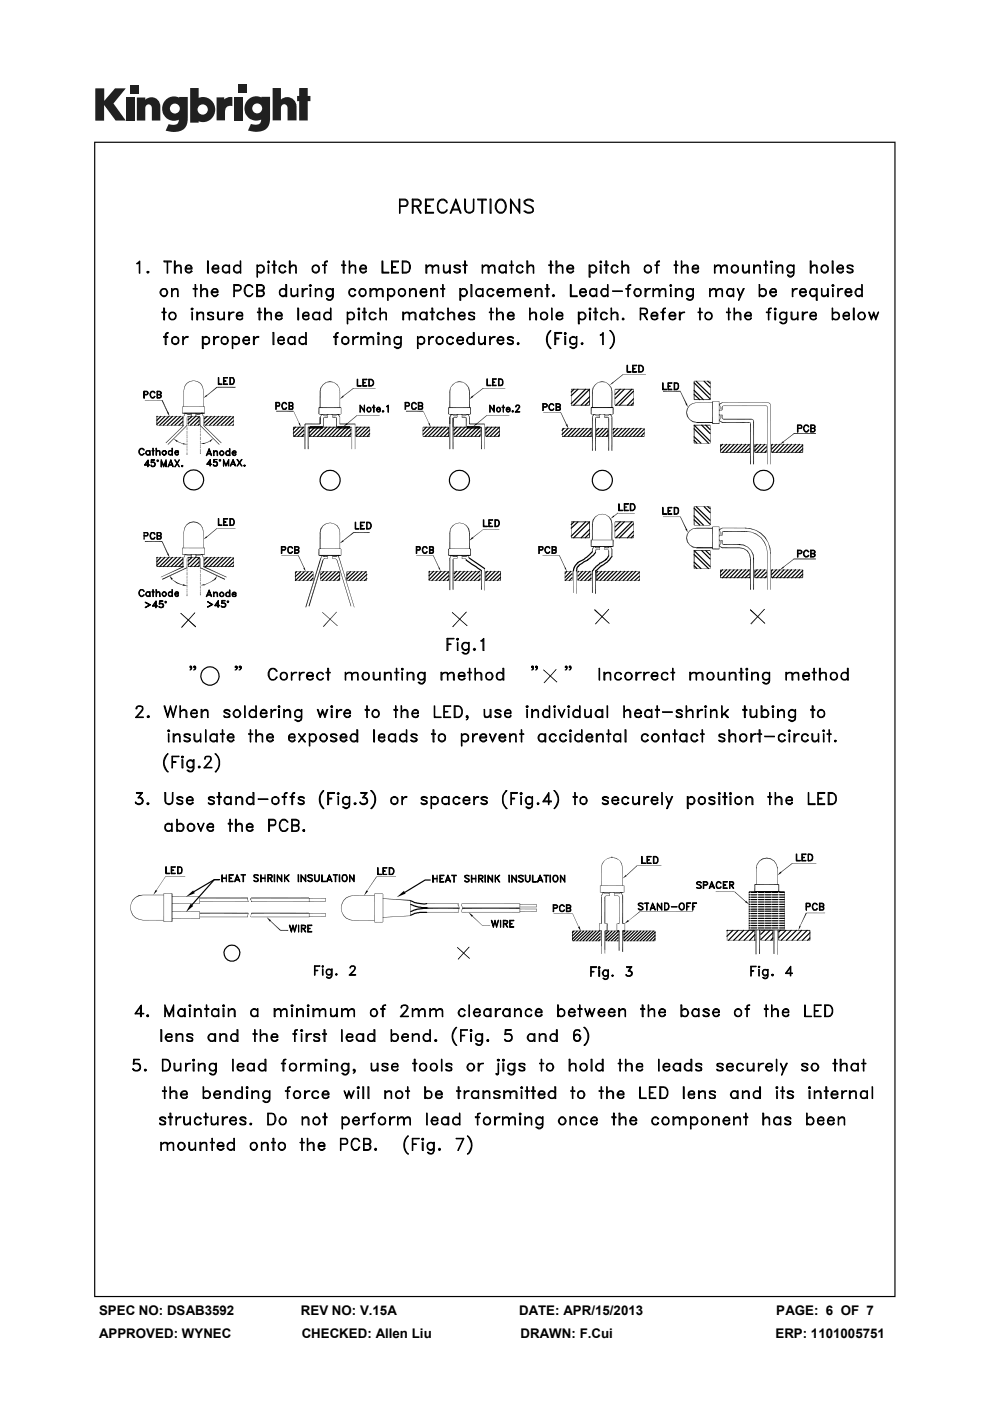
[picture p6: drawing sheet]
<svg xmlns="http://www.w3.org/2000/svg" width="210mm" height="297mm" viewBox="0 0 210 297" stroke-linecap="round" stroke-linejoin="round" font-family="sans-serif">
<defs><g id="words">
<g font-size="2.8">
<text x="21" y="278.7">SPEC NO: DSAB3592</text>
<text x="63.8" y="278.7">REV NO: V.15A</text>
<text x="110.1" y="278.7">DATE: APR/15/2013</text>
<text x="164.7" y="278.7">PAGE: 6 OF 7</text>
<text x="21" y="283.6">APPROVED: WYNEC</text>
<text x="64" y="283.6">CHECKED: Allen Liu</text>
<text x="110.4" y="283.6">DRAWN: F.Cui</text>
<text x="164.5" y="283.6">ERP: 1101005751</text>
</g>
</g></defs>
<g fill="#231f20">
<path d="M20.2 18.7h1.9v2.7l2.3-2.7h2.3l-2.6 3.2 2.6 3.7h-2.2l-2.4-3.3v3.3h-1.9z"/>
<path d="M26.7 20.7h1.8v4.9h-1.8z"/>
<path d="M49.6 20.7h1.8v4.9h-1.8z"/>
<path d="M27.6 18h1.8v1.8h-1.8z"/>
<path d="M50.6 17.9h1.8v1.8h-1.8z"/>
<path d="M29 20.7h1.8v.4a1.9 1.9 0 0 1 2.2-.3 1.9 1.9 0 0 1 1 2v2.8h-1.8v-2.7a.7 .7 0 0 0-.7-.8 .7 .7 0 0 0-.7 .8v2.7h-1.8z"/>
<path d="M45.9 20.6h1.7v.5a2.02 2.02 0 0 1 1.7-.5v1.9h-.2a1.12 1.12 0 0 0-1.4 1.3v1.7h-1.8z"/>
<path d="M57.8 18.7h1.8v2.4a1.98 1.98 0 0 1 2.2-.3 1.98 1.98 0 0 1 1.1 2v2.7h-1.9v-2.6a.7 .7 0 0 0-.7-.8 .7 .7 0 0 0-.7 .8v2.6h-1.8z"/>
<path d="M63.5 18.7h1.8v1.6h.5v1.1h-.5v4.1h-1.8v-4.1h-.5v-1.1h.5z"/>
<path d="M40.3 18.7v7.3h1.8v-.3a2.63 2.63 0 0 0 3.5-2.5 2.63 2.63 0 0 0-3.5-2.5v-2zM41.9 23.2a1.1 1.1 0 0 1 2.2 0 1.1 1.1 0 0 1-2.2 0z"/>
<path d="M35.3 21a2.56 2.56 0 0 0-.6 3.3 2.56 2.56 0 0 0 3.2 1.1 1.09 1.09 0 0 1-1.5 1.1l-.6-.2-.7 1.4a5.3 5.3 0 0 0 3.8-.2 2.69 2.69 0 0 0 .9-2.4v-4.5h-1.8v.1l-.8-.2a2.44 2.44 0 0 0-1.9 .5zM36 23a1.06 1.06 0 0 1 2.1 0 1.06 1.06 0 0 1-2.1 0z"/>
<path d="M52.8 21a2.56 2.56 0 0 0-.6 3.3 2.56 2.56 0 0 0 3.2 1 1.09 1.09 0 0 1-1.5 1.1l-.7-.1-.6 1.4a5.3 5.3 0 0 0 3.7-.3 2.69 2.69 0 0 0 1-2.3v-4.6h-1.8v.2l-.9-.3a2.44 2.44 0 0 0-1.8 .6zM53.5 23a1.06 1.06 0 0 1 2.1 0 1.06 1.06 0 0 1-2.1 0z"/>
</g>
<g fill="#000">
<path d="M33.2 88.3l.2 1.8h-.2zM33.2 88.3h.2v1.8zM34.3 84.9l1.3 2.5h-.1zM34.3 84.9l.2-.1 1.1 2.6zM35.4 87.4h.3l.3 .9zM36.8 93l.9 .5-.2 .2zM37.5 93.6l.1-.1 1.2 .6zM37.6 93.5l1.2 .6zM38.7 88.3l.1 1.8zM38.7 86.3l.1 1.3zM35.1 93.9l3.8-3.8-3.7 3.9zM38.9 90.1l.1 .1-3.8 3.8z"/>
<path d="M39.1 81.9l-.2 .9zM39.2 82l-.3 .8zM39.3 87.6l-.3 .7-.1-.1zM39.3 87.6l.1-.1 .4 .4zM39.3 87.6l-.3 .7zM39.4 87.5l.4 .3v.1zM39.5 81.3h.1l-.5 .6zM39.6 90.1l-4 4.2v-.1zM39.6 90.1l.1 .2zM39.6 90.5l.1 .2zM39.6 90.9l.1 .3zM39.6 91.3l.1 .3z"/>
<path d="M39.6 91.8l.1 .3zM39.6 92.2l.1 .2zM39.6 92.7l.1 .2zM39.6 93.1l.1 .2zM39.6 93.5l.1 .3zM39.6 94l.1 .2zM39.6 94.5l.1 .2zM39.6 94.8l.1 .3zM39.6 95.3l.1 .3zM39.6 95.7l.1 .2zM39.6 96.2l.1 .1zM39.6 88.5l.1 1.7z"/>
<path d="M39.6 81.3l-.4 .7-.1-.1zM39.6 90.1l.1 .1-4.1 4.1zM39.7 88.3l.1 .1-.2 .1zM38.8 94l.9 .2h-.9zM39.6 88.5l.2-.1zM39.8 87.8l.5 .1h-.5zM39.8 87.8h.5v.1zM39.9 88.3l.1 1.8zM39.7 88.3l.3-.1zM39.7 88.3h.3zM39.5 81.3l.7-.5 .1 .1zM40.3 87.8l.4-.2-.4 .3z"/>
<path d="M40.3 87.8l.3-.3 .1 .1zM39.5 81.3l.8-.4-.7 .4zM40.5 87.8l.1 .5h-.1zM40 88.3l.6-.1zM40 88.2h.6zM40.5 87.8h.1v.5zM40.2 80.8l.9-.1zM40.2 80.8h.9zM41.4 87.6l.1-.1 .3 .4zM41.5 87.5l.3 .4zM41.5 87.8l.2 .5h-.2zM41.6 88.2h.6z"/>
<path d="M41.6 88.3l.6-.1zM41.5 87.8h.2v.5zM41.1 80.7l.7 .2zM41.8 87.8l.5 .1h-.5zM41.8 87.8h.5v.1zM41.1 80.7l.8 .1zM42.2 88.3l.1 1.8h-.1zM42.2 88.3h.1v1.8zM42.2 88.2l.1 .2zM42.3 87.8l.5-.2-.5 .3zM42.3 87.8l.5-.3v.1zM42.4 90.2l4.2 4-.1 .1z"/>
<path d="M42.4 90.1l.1 .6zM42.4 90.8l.1 .3zM42.4 91.3l.1 .3zM42.4 91.7l.1 .2zM42.4 92.2l.1 .2zM42.4 92.6l.1 .3zM42.4 93l.1 .3zM42.4 93.5l.1 .2zM42.4 94l.1 .2zM42.4 94.3l.1 .3zM42.4 94.8l.1 .3zM42.4 95.2l.1 .3z"/>
<path d="M42.4 95.7l.1 .5zM42.4 88.3v.2zM42.2 88.2l.2 .1-.1 .1zM42.4 88.5l.1 1.6zM42.4 90.2l.1-.1 4.1 4.1zM42.4 88.3l.1 .2zM41.8 80.9l.1-.1 .6 .5zM42.5 94.1l.8-.2 .1 .2zM41.9 80.8l.7 .5h-.1zM42.7 87.5h.5l-.5 .2zM42.7 87.7l.5-.2v.2zM42.8 87.6l.4 .6-.1 .1z"/>
<path d="M42.8 87.6l.4 .6zM42.6 81.3l.3 .7-.4-.7zM42.6 81.3l.4 .6-.1 .1zM43.1 90.2l3.9 3.7-.1 .1zM43.1 88.2l.1 1.9zM43 81.9l.1 .9zM43.8 83.7l.1 .3-.7 .4zM43.1 90.2l.1-.1 3.8 3.8zM43 81.9l.2 .9zM43.3 88.3l.1 1.8zM43.3 86.3l.1 1.3zM43.3 94l1.2-.4z"/>
<path d="M43.9 83.8l2.1-1.8-2.1 1.9zM43.9 83.9l2.1-1.9 .1 .2zM44.4 93.5l.8-.6-.6 .8zM49.4 88.3l.1 1.8zM62.1 90.6l.2 1.9h-.2zM62.1 90.6h.2v1.9zM62.2 87.2l1.3 2.5zM63.3 89.8l.3-.2 .2 1zM64.4 90.6l.1 1.9zM65.5 90.6l.2 1.9h-.2zM65.5 90.6h.2v1.9zM65.7 90.4l.2 .4h-.2z"/>
<path d="M65.7 90.4h.2v.4zM67.1 90.6l1.3-.2v.4zM65.8 90.4l1.3 .2-1.3 .2zM67.6 86.4l.1 1.4h-.1zM67.6 86.4h.1v1.4zM67.8 88.5l.2 1.4h-.2zM67.8 88.5h.2v1.4zM68 82.2h.2l-.4 .8zM68.2 82.2l-.2 .8h-.2zM68.2 87.8l-.2 .7-.1-.1zM68.2 87.9l.1-.1 .4 .3zM68.2 87.8l.1 .1-.3 .6z"/>
<path d="M68.3 87.8l.4 .2v.1zM68.3 90.4l.2 .4h-.2zM68.5 81.5l.1 .1-.6 .6zM68.3 90.4h.2v.4zM68.6 88.6l.1 2zM68 82.2l.6-.6-.4 .6zM68.7 88.5l-.1 .1zM68.7 88.1h.6zM68.6 88.6l.1-.1zM68.7 88l.6 .1zM68.7 88.5l.1-.1v.1zM68.7 88.5h.1z"/>
<path d="M69.2 88l.4-.2 .1 .1zM68.5 81.5l.7-.5 .1 .1zM69.2 88l.5-.1-.4 .2zM68.5 81.5l.8-.4-.7 .5zM69.4 87.9l.1 .6zM68.8 88.5l.7-.1v.1zM68.8 88.4h.7l-.7 .1zM69.2 81l.8-.2v.2zM69.2 81h.8zM70.3 87.9l.1-.1 .4 .3zM70.4 87.8l.4 .3zM70.4 87.9l.1 .6z"/>
<path d="M70.5 88.4h.6l-.6 .1zM70.5 88.5l.6-.1v.1zM70 80.8l.8 .3zM70 80.8l.8 .3-.8-.1zM70.8 88l.5 .1zM71.3 88.7l.2 1.9h-.2zM71.4 88.5l-.1 .2zM71.1 88.4l.2 .1h-.2zM71.3 88l.4-.1zM71.3 88l.3-.2 .1 .1zM71.1 88.4l.3 .1h-.1zM71.3 88.7h.2v1.9z"/>
<path d="M71.4 88.5l.1 .2h-.2zM70.8 81l.7 .6zM70.8 81l.7 .5v.1zM71.5 90.4l.1 .4zM71.6 87.8h.4zM71.6 87.9l.4-.1zM71.6 87.9l.5 .5-.1 .1zM71.6 87.9l.2-.1 .3 .6zM71.5 81.6v-.1l.4 .7zM71.5 81.5l.5 .7zM72 88.5l.1 1.4zM72.7 83.9l.2 .2-.9 .5z"/>
<path d="M71.9 82.2l.1 .8zM72 82.2l.1 .8zM72.3 86.4l.1 1.4zM72.7 84l2.2-1.7-2.1 1.8zM72.8 84.1l2.1-1.8 .1 .1zM71.6 90.4l1.3 .2-1.3 .2zM72.9 90.6l1.3-.2v.4zM73.5 89.7l.2 .3-.8 .4zM73.6 89.8l2.1-1.8-2 1.9zM73.7 89.9l2-1.9 .1 .1zM74.1 90.4l.2 .4h-.2zM74.1 90.4h.2v.4z"/>
<path d="M74.3 90.6l.1 1.9zM75.4 90.6l.2 1.9h-.2zM75.4 90.6h.2v1.9zM78.4 90.6l.1 1.9zM89.7 90.6v1.9zM89.7 87.2l1.3 2.5zM90.8 89.8l.3-.2 .3 1zM95.1 90.6l.1 1.9h-.1zM95.1 86.4l.1 1.4h-.1zM95.1 90.6h.1v1.9zM95.1 86.4h.1v1.4zM95.3 88.5l.2 1.4h-.2z"/>
<path d="M95.3 88.5h.2v1.4zM95.5 82.2l-.2 .8zM95.6 82.2l-.1 .8h-.2zM95.7 87.8l-.2 .7-.2-.1zM95.8 87.9v-.1l.4 .3zM95.7 87.8l.1 .1-.3 .6zM95.8 87.8l.5 .2-.1 .1zM96 88.6l.2 2h-.2zM96 81.5l.1 .1-.6 .6zM95.5 82.2l.6-.6zM96 88.6h.2v2zM96.2 88.5h.1l-.3 .1z"/>
<path d="M96.2 88.1h.6zM96.3 90.6v1.9zM96 88.6l.3-.1zM96.3 88l.5 .1zM96.2 88.5l.1-.1v.1zM96.2 88.5h.1zM96.7 88l.4-.2 .1 .1zM96 81.5l.7-.5zM96 81.5l.7-.4-.6 .5zM96.7 88l.5-.1-.4 .2zM96.3 88.5l.6-.1v.1zM96.3 88.4h.6l-.6 .1z"/>
<path d="M96.9 87.9l.1 .6zM96.7 81l.7-.2v.2zM96.7 81h.7zM97.8 87.9l.1-.1 .3 .3zM97.9 87.8l.4 .2-.1 .1zM98 88.4h.6l-.6 .1zM98 88.5l.6-.1v.1zM98 87.9v.6zM98.2 88.1h.6zM97.4 80.8l.9 .3zM97.4 80.8l.9 .3-.9-.1zM98.3 88l.5 .1z"/>
<path d="M98.6 88.4l.1 .1zM98.7 88l.4-.2 .1 .1zM98.8 88.7l.2 1.9h-.2zM98.7 88.5h.2l-.1 .2zM98.7 88l.5-.1-.4 .2zM98.6 88.4l.3 .1h-.2zM98.3 81l.6 .6zM98.8 88.7h.2v1.9zM98.9 88.5l.1 .2h-.2zM98.3 81l.7 .5-.1 .1zM99.1 90.4v.4zM99.1 87.8h.5z"/>
<path d="M99.1 87.9l.5-.1zM99.1 87.9l.5 .5v.1zM99.1 87.9l.1-.1 .4 .6zM98.9 81.6l.1-.1 .3 .7zM99.5 88.5l.1 1.4h-.1zM99.3 82.2h.2v.8zM99 81.5l.5 .7h-.2zM100.2 83.9l.2 .2-.8 .5zM99.5 88.5h.1v1.4zM99.5 82.2l.1 .8h-.1zM99.7 86.4l.2 1.4h-.2zM99.7 86.4h.2v1.4z"/>
<path d="M100.2 84l2.2-1.7-2.1 1.8zM100.3 84.1l2.1-1.8 .1 .1zM99.1 90.4l1.3 .2-1.3 .2zM100.4 90.6l1.3-.2v.4zM101 89.7l.2 .3-.8 .4zM101.1 89.8l2.1-1.8-2 1.9zM101.2 89.9l2-1.9 .1 .1zM101.6 90.4l.2 .4h-.2zM101.6 90.4h.2v.4zM101.9 90.6v1.9zM103 90.6l.1 1.9h-.1zM103 90.6h.1v1.9z"/>
<path d="M105.8 90.6l.2 1.9h-.2zM105.8 90.6h.2v1.9zM119.2 90.8l.1 1.7zM118.9 87.4l1.3 2.6h-.1zM119 87.4l1.2 2.6-1.3-2.6zM120 90.1l.3-.2 .3 .9zM125.3 86.4l.2 1.4h-.2zM125.3 90.8l.2 1.7h-.2zM125.3 86.4h.2v1.4zM125.3 90.8h.2v1.7zM125.7 82.2h.2l-.3 .8zM125.9 87.8l-.3 .7v-.1z"/>
<path d="M125.9 82.2l-.2 .8h-.1zM126 87.9l.1-.1 .3 .3zM125.9 87.8l.2 .1-.5 .6zM126.1 87.8l.4 .2-.1 .1zM126.2 81.5l.1 .1-.6 .6zM126.3 88.5h.1l-.2 .2zM125.7 82.2l.6-.6-.4 .6zM126.2 88.7l.2-.2v.2zM126.4 88.1h.6zM126.5 88l.5 .1zM126.5 90.8l.1 1.7zM126.3 88.5l.3-.1v.1z"/>
<path d="M126.3 88.5h.3zM126.9 88l.4-.2 .1 .1zM126.2 81.5l.7-.5zM126.2 81.5l.7-.4-.6 .5zM126.9 88l.5-.1-.4 .2zM127.2 87.9v.6zM126.6 88.5l.6-.1v.1zM126.6 88.4h.6l-.6 .1zM126.9 81l.9-.2v.2zM126.9 81h.9zM128 87.9l.1-.1 .3 .3zM128.1 87.8l.4 .2-.1 .1z"/>
<path d="M128.2 88.4h.7l-.7 .1zM128.2 88.5l.7-.1v.1zM128.2 87.9l.1 .6zM128.4 88.1h.6zM127.8 80.8l.7 .3zM127.8 80.8l.7 .3-.7-.1zM128.5 88l.5 .1zM128.9 90.8l.1 1.7h-.1zM128.9 88l.5-.2 .1 .1zM129.1 88.5l-.1 .2zM128.9 88.4l.1 .1h-.1zM128.9 88l.6-.1-.5 .2z"/>
<path d="M128.9 90.8h.1v1.7zM128.9 88.4l.2 .1h-.1zM128.5 81l.6 .6zM129.1 88.5l.1 .2h-.2zM128.5 81l.7 .5-.1 .1zM130 81l.1 .2-.8 .5zM129.4 87.9l.5 .5-.1 .1zM129.4 87.9l.1-.1 .4 .6zM129.1 81.6l.1-.1 .3 .7zM129.5 82.2h.2v.8zM129.2 81.5l.5 .7h-.2zM129.7 82.2l.2 .8h-.2z"/>
<path d="M130 86.4l.1 1.4h-.1zM130 81l2.2-1.7-2.2 1.9zM130 81.2l2.2-1.9v.1zM130 90.8l.1 1.7zM130 86.4h.1v1.4zM130.5 85.8h.1l-.1 .2zM130.5 86l.1-.2v.2zM136.6 90.8l.1 1.7zM144.3 83l1.3 2.5-.1 .1zM145.5 87.4h.2v.9zM144.3 83h.1l1.2 2.5zM145.7 86.7h.2l-.4 .7z"/>
<path d="M145.7 87.4l.2 .8-.2 .1zM145.7 88.3l.2-.1 .3 .8zM145.4 85.6l.3-.1 .2 .8zM145.9 86.7l-.2 .7h-.2zM145.9 88.2l.4 .7-.1 .1zM146.2 85.9l.1 .1-.6 .7zM146.2 89l.1-.1 .6 .6zM146.3 86l-.4 .7h-.2zM146.3 88.9l.7 .4-.1 .2zM146.2 85.9l.7-.4 .1 .1zM147 89.3l.7 .3-.8-.1zM146.2 85.9l.8-.3-.7 .4z"/>
<path d="M147 89.3l.7 .2v.1zM146.9 85.5l.8-.2zM146.9 85.5l.8-.1zM150.6 84.6l.1 .1zM151.1 89.7h1.5l-1.5 .2zM151.1 89.9l1.5-.2v.2zM152.5 89.2l.7 .3v.1zM152.5 85.7l.7-.4-.6 .5zM152.7 88.7l.1 .1-.3 .3zM152.7 86.7l-.2 .4zM152.5 89.2l.1-.1 .6 .4zM152.6 85.8l.6-.5v.1z"/>
<path d="M151.1 85.2l1.5-.1zM151.1 85.1h1.5zM152.8 88.8l-.2 .4-.1-.1zM152.8 86.7l-.2 .5-.1-.1zM152.6 86.9h.6zM152.6 87l.6-.1zM152.6 87.9h.6zM152.6 88l.6-.1zM152.7 94.2l.2 1.7h-.2zM152.8 88.2l-.1 .5zM152.5 87.9l.1-.1 .1 .5zM152.7 86.2v.5z"/>
<path d="M152.6 85.7l.1 .5-.2-.4zM152.8 88.2v.6zM152.6 87.8l.2 .4-.1 .1zM152.8 86.2l-.1 .5zM152.6 85.7l.2 .5zM152.7 94.2h.2v1.7zM153.1 86.3l.1 .6h-.1zM153.1 87.9l.1 .7h-.1zM153.1 88.6h.1v.2zM153.1 86.3h.1v.6zM153.2 86.1l.1 .1-.2 .1zM153.1 87.9h.1v.7z"/>
<path d="M153.2 88.6v.2zM153.2 88.8l.1-.1 .1 .3zM153.1 86.3l.2-.1zM153.3 88.7l.1 .3zM153.2 86.1l.2-.1zM153.2 86.1h.2zM157.8 88.8h1.6l-1.6 .2zM157.8 89l1.6-.2v.2zM157.8 89.5h1.1l-1.1 .1zM157.8 89.6l1.1-.1v.1zM158.9 94.2l.1 1.7zM159.2 89.6l-.1 .2z"/>
<path d="M158.9 89.5l.2 .1h-.2zM158.9 89.5l.3 .1h-.1zM159.2 89.6l.1 .2h-.2zM159.4 88.8l.3 .2h-.3zM159.7 89h.1v.3zM159.4 88.8l.4 .2h-.1zM159.8 89l.1 .3h-.1zM160 94.2l.2 1.7h-.2zM160 94.2h.2v1.7zM162.5 94.2l.1 1.7zM162.6 86v.2zM162.6 86.2l.1-.1v.2z"/>
<path d="M162.6 86l.1 .1-.1 .1zM162.7 86.1l.1 .2zM163 85.3l.2 .3zM163 85.3l.3 .2-.1 .1zM163.2 85.6l.1-.1 .1 .3zM163.3 85.5l.2 .3zM163.6 94.2l.1 1.7h-.1zM163.6 94.2h.1v1.7zM166.1 93.5l.2 .3-.9 .4zM166.1 93.6l2.2-1.7-2.1 1.8zM166.2 93.7l2.1-1.8 .1 .1zM170.2 94.2l.1 1.7h-.1z"/>
<path d="M170.2 94.2h.1v1.7zM34.3 114.8l1.3 2.5-.1 .1zM34.3 114.8h.2l1.1 2.5zM35.4 117.4l.3-.1 .3 .9zM38.7 118.2l.1 1.9zM38.7 116.1l.1 1.5zM38.9 118.2l.1 1.9zM39.1 111.9l-.2 .9zM39.2 112l-.3 .8zM39.3 117.5l-.3 .8-.1-.1zM39.3 117.6l.1-.1 .4 .3zM39.3 117.5l.1 .1-.4 .7z"/>
<path d="M39.4 117.5l.4 .3zM39.5 111.2l.1 .1-.5 .6zM39.6 118.4l.1 2zM39.6 111.3l-.4 .7-.1-.1zM39.7 118.3h.1l-.2 .1zM39.6 118.4l.2-.1zM39.8 117.8h.5zM39.9 118.2l.1 1.9zM39.7 118.3l.3-.2v.2zM39.7 118.3h.3zM39.5 111.2l.7-.5 .1 .2zM40.3 117.8l.4-.2z"/>
<path d="M40.3 117.8l.3-.3 .1 .1zM39.5 111.2l.8-.3-.7 .4zM40.5 117.7l.1 .5h-.1zM40 118.3l.6-.2v.2zM40 118.1h.6l-.6 .2zM40.5 117.7h.1v.5zM40.2 110.7l.9-.1v.1zM40.2 110.7h.9l-.8 .2zM41.4 117.6l.1-.1 .3 .3zM41.5 117.5l.3 .3zM41.5 117.7l.2 .5h-.2zM41.6 118.1h.6l-.6 .2z"/>
<path d="M41.6 118.3l.6-.2v.2zM41.5 117.7h.2v.5zM41.1 110.6l.7 .3-.7-.2zM41.8 117.8h.5zM41.1 110.6l.8 .1-.1 .2zM42.2 118.2l.1 1.9h-.1zM42.2 118.2h.1v1.9zM42.2 118.1l.1 .2zM42.3 117.8l.5-.2zM42.3 117.8l.5-.3v.1zM42.3 118.3h.1v.1zM42.2 118.1l.2 .2h-.1z"/>
<path d="M42.4 118.4l.1 1.7zM42.4 118.3l.1 .1zM41.9 110.7l.6 .6-.7-.4zM41.9 110.7l.7 .5-.1 .1zM42.7 117.5h.5zM42.7 117.6l.5-.1zM42.8 117.6l.4 .6-.1 .1zM42.8 117.6v-.1l.4 .7zM42.6 111.2l.3 .8-.4-.7zM42.6 111.2l.4 .7-.1 .1zM43.1 118.2l.1 1.9zM43 111.9l.1 .9z"/>
<path d="M43.8 113.7l.1 .2-.7 .5zM43 111.9l.2 .9zM43.3 118.2l.1 1.9zM43.3 116.1l.1 1.5zM43.9 113.8l2.1-1.8-2.1 1.9zM43.9 113.9l2.1-1.9 .1 .1zM49.4 118.2l.1 1.9zM67.6 116.4l.1 1.4h-.1zM67.6 116.4h.1v1.4zM67.8 118.8l-2.9 10h-.1zM67.8 118.8l.2 .1-3.1 9.9zM68 112.1l.2 .1-.4 .7z"/>
<path d="M68.2 112.2l-.2 .7h-.2zM68.2 117.8l-.2 1.1-.2-.1zM68.2 117.8h.1l.4 .3zM68.2 117.8l-.2 1.1zM68.3 117.8l.4 .1v.2zM68.4 118.8l-2.8 9.8-.2-.1zM68.5 111.4l.1 .1-.6 .6zM68.4 118.8l.2 .1-3 9.7zM68.6 118.5l.1 .1-.3 .2zM68 112.1l.6-.6-.4 .7zM68.4 118.8l.3-.2-.1 .3zM68.7 117.9l.6 .2h-.6z"/>
<path d="M68.7 117.9h.5l.1 .2zM68.6 118.5l.3-.1zM69.2 117.9l.5-.1zM68.5 111.4l.7-.4 .1 .1zM69.2 117.9l.5-.1-.4 .3zM68.5 111.4l.8-.3-.7 .4zM69.4 117.9l.1 .5zM68.8 118.4l.7-.1zM68.8 118.3h.7zM69.2 111l.8-.2zM69.2 111l.8-.1zM70.3 117.8h.1l.4 .3z"/>
<path d="M70.4 117.8l.4 .1v.2zM70.4 117.9l.1 .5zM70.5 118.3h.6zM70.5 118.4l.6-.1zM70 110.8l.8 .3zM70.8 117.9l.5 .2h-.5zM70.8 117.9h.5v.2zM71.3 117.9l.4-.1-.4 .3zM71.3 117.9l.4-.1zM71.5 118.9l2.9 9.7zM71.1 118.3l.4 .6zM70.8 111l.7 .5z"/>
<path d="M71.5 118.9v-.1l3 9.7zM71.1 118.3l.4 .5v.1zM70.8 111l.7 .4v.1zM71.6 117.7h.4l-.4 .1zM71.6 117.8l.4-.1v.1zM71.6 117.8l.5 1-.1 .1zM71.6 117.8h.2l.3 1zM71.5 111.4l.4 .8-.4-.7zM71.5 111.4l.5 .7-.1 .1zM72 118.9l3.2 9.9zM72.7 114.5l.2 .3-.9 .4zM72 112.1v.8z"/>
<path d="M72 118.9l.1-.1 3.1 10zM72 112.1l.1 .8zM72.3 116.4l.1 1.4zM72.7 114.6l2.2-1.8-2.1 1.9zM72.8 114.7l2.1-1.9 .1 .2zM95.1 116.4l.1 1.4h-.1zM95.1 116.4h.1v1.4zM95.5 112.1l-.2 .8zM95.6 112.2l-.1 .7h-.2zM95.7 117.8l-.3 .6-.1-.1zM95.8 117.8l.4 .3zM95.7 117.8h.1l-.4 .6z"/>
<path d="M95.8 117.8l.5 .1-.1 .2zM96 111.4l.1 .1-.6 .6zM95.5 112.1l.6-.6-.5 .7zM96.2 118.4l.1 .1-.3 .1zM96.3 117.9l.5 .2h-.6zM96 118.6l.3-.1zM96.3 117.9h.4l.1 .2zM96.2 118.4l.1-.1zM96.2 118.4h.1zM96.7 117.9l.5-.1zM96 111.4l.7-.4zM96 111.4l.7-.3-.6 .4z"/>
<path d="M96.7 117.9l.5-.1-.4 .3zM96.3 118.4l.6-.1zM96.3 118.3h.6zM96.9 117.9l.1 .5zM96.7 111l.7-.2zM96.7 111l.7-.1zM97.8 117.8h.1l.3 .3zM97.9 117.8l.4 .1-.1 .2zM98 118.3h.6zM98 118.4l.6-.1zM98 117.9v.5zM98.3 117.9l.5 .2h-.6z"/>
<path d="M97.4 110.8l.9 .3zM98.3 117.9h.4l.1 .2zM98.6 118.3l.1 .2zM98.7 117.9l.5-.1zM98.8 118.6l.2 .2h-.2zM98.7 118.5l.1-.1v.2zM98.6 118.3l.2 .1-.1 .1zM98.7 117.9l.5-.1-.4 .3zM98.3 111l.6 .5zM98.8 118.6h.2v.2zM98.8 118.4l.2 .2h-.2zM98.3 111l.7 .4-.1 .1z"/>
<path d="M99.1 117.7h.5l-.5 .1zM99.1 117.8l.5-.1v.1zM99.1 117.8l.5 .5-.1 .1zM99.1 117.8l.5 .5zM99 111.4l.3 .8-.4-.7zM99.3 112.2l.2-.1v.8zM99 111.4l.5 .7-.2 .1zM100.2 113.9l.2 .2-.8 .5zM99.5 112.1l.1 .8h-.1zM99.7 116.4l.2 1.4h-.2zM99.7 116.4h.2v1.4zM100.2 113.9l2.2-1.7-2.1 1.8z"/>
<path d="M100.3 114l2.1-1.8zM125.3 114.4l.2 1.5h-.2zM125.3 114.4h.2v1.5zM125.6 116.5l.1 .5h-.1zM125.7 110.2l.2 .1-.3 .8zM125.6 116.5h.1v.5zM125.9 115.9l-.2 .6h-.1zM125.9 110.3l-.2 .8h-.1zM126 115.9l.1-.1 .3 .4zM125.9 115.9h.2l-.4 .6zM126.1 115.8l.4 .3-.1 .1zM126.2 109.5l.1 .1-.6 .6z"/>
<path d="M126.2 116.7l.2 .5h-.2zM125.7 110.2l.6-.6-.4 .7zM126.4 116.5l.1 .1h-.3zM126.5 116.1l.5 .1h-.6zM126.2 116.7h.2v.5zM126.2 116.6h.3zM126.5 116.1h.4l.1 .1zM126.4 116.5l.2 .1zM126.4 116.5l.2 .1h-.1zM126.9 116.1l.4-.3 .1 .1zM126.2 109.5l.7-.4zM126.2 109.5l.7-.3-.6 .4z"/>
<path d="M126.9 116.1l.5-.2-.4 .3zM127.2 116v.5zM126.6 116.6l.6-.1zM126.6 116.5h.6zM126.9 109.1l.9-.2zM126.9 109.1l.9-.1zM128 115.9l.1-.1 .3 .4zM128.1 115.8l.4 .3-.1 .1zM128.2 116.5h.7zM128.2 116.6l.7-.1zM128.2 116l.1 .5zM128.5 116.1l.5 .1h-.6z"/>
<path d="M127.8 108.9l.7 .3zM128.5 116.1h.4l.1 .1zM128.9 116.1l.5-.3 .1 .1zM129.1 116.6l-.1 .2zM128.9 116.5l.1 .1zM128.9 116.1l.6-.2-.5 .3zM129 116.8l.2 1h-.2zM128.9 116.5l.2 .1h-.1zM128.5 109.1l.6 .5zM129.1 116.6l.1 .2h-.2zM128.5 109.1l.7 .4-.1 .1zM129 116.8h.2v1z"/>
<path d="M129.4 115.8h.4l-.4 .2zM129.4 116l.4-.2v.2zM129.4 115.9l.5 .6-.1 .1zM130.1 109.3l.2 .2-.8 .5zM129.4 115.9h.1l.4 .6zM129.2 109.5l.3 .8-.4-.7zM129.5 110.3l.2-.1v.9zM129.2 109.5l.5 .7-.2 .1zM129.7 116.5l.2 1.5h-.2zM129.7 110.2l.2 .9h-.2zM129.7 116.5h.2v1.5zM130 114.4l.1 1.5h-.1z"/>
<path d="M130 114.4h.1v1.5zM130.2 109.4l.9-.7-.8 .8zM130.3 109.5l.8-.8v.1zM144.3 109.6l1.3 2.5-.1 .1zM145.5 114h.2v.9zM144.3 109.6l.1-.1 1.2 2.6zM145.7 113.3h.2l-.4 .7zM145.7 114l.2 .8-.2 .1zM145.7 114.9l.2-.1 .3 .7zM145.4 112.2l.3-.1 .2 .8zM145.9 113.3l-.2 .7h-.2zM145.9 114.8l.4 .7h-.1z"/>
<path d="M146.2 112.5l.1 .1-.6 .7zM146.2 115.5h.1l.6 .6zM146.3 112.6l-.4 .7h-.2zM146.3 115.5l.7 .4-.1 .2zM146.2 112.5l.7-.4 .1 .1zM147 115.9l.7 .3-.8-.1zM146.2 112.5l.8-.3-.7 .4zM147 115.9l.7 .2v.1zM146.9 112.1l.8-.2v.2zM146.9 112.1h.8zM150.6 111.1l.1 .2zM151.1 116.3h1.5l-1.5 .2z"/>
<path d="M151.1 116.5l1.5-.2v.2zM152.5 115.8l.7 .3v.1zM152.5 112.2l.7-.3-.6 .5zM152.7 115.3l.1 .1-.3 .3zM152.7 113.3l-.2 .4zM152.5 115.8l.1-.1 .6 .4zM152.6 112.4l.6-.5v.1zM151.1 111.7h1.5zM152.8 115.4l-.2 .4-.1-.1zM152.8 113.3l-.2 .5-.1-.1zM152.6 113.5h.6zM152.6 113.6l.6-.1z"/>
<path d="M152.6 114.5h.6zM152.6 114.6l.6-.1zM152.8 114.8l-.1 .5zM152.5 114.4h.1l.1 .5zM152.7 112.8v.5zM152.6 112.3l.1 .5-.2-.4zM152.8 114.8v.6zM152.6 114.4l.2 .4-.1 .1zM152.8 112.8l-.1 .5zM152.6 112.3l.2 .5zM153.1 112.9l.1 .6h-.1zM153.1 114.5l.1 .7h-.1z"/>
<path d="M153.1 115.2h.1v.2zM153.1 112.9h.1v.6zM153.2 112.7l.1 .1-.2 .1zM153.1 114.5h.1v.7zM153.2 115.2v.2zM153.2 115.4l.1-.1 .1 .2zM153.1 112.9l.2-.1zM153.3 115.3l.1 .2zM153.2 112.7l.2-.1v.2zM153.2 112.7l.2 .1zM156.7 115.4l.9 .2-.9-.1zM156.9 116.1l.8 .1v.2z"/>
<path d="M156.9 116.1l.8 .3-.8-.2zM156.7 115.4l1 .1-.1 .1zM157.7 116.2l.7 .6-.7-.4zM157.7 116.2l.9 .5-.2 .1zM157.7 115.5l.9 .6-1-.5zM157.7 115.5l1 .5-.1 .1zM158.4 116.8l.2-.1 .3 .9zM158.9 117.6h.2v.8zM158.6 116.7l.5 .9h-.2zM158 111.9l1.2 .1v.2zM158 111.9l1.2 .3zM159.1 117.6l.2 .8h-.2z"/>
<path d="M158.7 116l.6 .7-.7-.6zM158.2 112.6l1.1 .2zM158.2 112.6l1.1 .2h-1.1zM158.7 116l.6 .6v.1zM159.3 116.7v-.1l.4 1.1zM159.7 117.7l.1-.1v1zM159.3 116.6l.5 1-.1 .1zM159.8 117.6l.1 1h-.1zM159.2 112l1.2 .5-1.2-.3zM159.3 112.8l1.1 .4v.1zM159.3 112.8l1.1 .5zM159.2 112l1.2 .4v.1z"/>
<path d="M160.4 113.2l1 .8-1-.7zM160.4 112.4l1 .8-1-.7zM160.4 113.2l1.1 .7-.1 .1zM160.4 112.4l1.1 .6-.1 .2zM161.4 114l.1-.1 .5 1.1zM161.5 113.9l.7 1.1h-.2zM161.5 113l.7 1-.8-.8zM161.5 113l.9 .9-.2 .1zM162 115h.2l.4 1.1zM162.2 115l.4 1.1zM162.6 116.1l.1 1.1zM162.6 116.1l.2 1.1z"/>
<path d="M162.2 114l.2-.1 .5 1.1zM162.4 113.9l.6 1.1zM162.9 115l.3 1.2zM163.2 116.2h.2v1.2zM163 115l.4 1.2h-.2zM163.4 116.2l.1 1.2zM33.2 118.2l.2 1.9h-.2zM33.2 118.2h.2v1.9zM36 122.1l.7 .6-.4 .2zM36.5 122.8l1 .9zM36.5 122.8l1.1 .7-.1 .2zM37.6 123.5l1.2 .6-1.3-.4z"/>
<path d="M37.6 123.5l1.2 .6zM38.3 130l3.3 2.8-.1 .2zM38.4 129.9l3.2 2.9-3.3-2.8zM41.3 129.9l-2.8 3.2-.1-.1zM41.3 129.9h.1l-2.9 3.2zM34.1 122.3l4.8-2.3zM34.1 122.4l4.8-2.4 .1 .2zM34.5 122.9l5.1-2.6v.2zM34.4 122.7l5.2-2.4-5.1 2.6zM39.6 120.1l.1 .2zM39.6 120.4l.1 .2zM39.6 120.9l.1 .2z"/>
<path d="M39.6 121.3l.1 .3zM39.6 121.7l.1 .3zM39.6 122.2l.1 .2zM39.6 122.7l.1 .2zM39.6 123l.1 .3zM39.6 123.5l.1 .3zM39.6 123.9l.1 .3zM39.6 124.4l.1 .2zM39.6 124.8l.1 .2zM39.6 125.3l.1 .2zM39.6 125.6l.1 .3zM39.6 126.1l.1 .2z"/>
<path d="M38.8 123.8l.9 .4h-.9zM41.3 129.9l-2.7 3.2-.2-.1zM41.3 129.9h.1l-2.8 3.2zM42.4 120.1l.1 .5zM42.4 120.8l.1 .3zM42.4 121.3l.1 .2zM42.4 121.6l.1 .3zM42.4 122.2l.1 .2zM42.4 122.5l.1 .2zM42.4 123l.1 .3zM42.4 123.4l.1 .3zM42.4 123.9l.1 .2z"/>
<path d="M42.4 124.3l.1 .2zM42.4 124.8l.1 .2zM42.4 125.1l.1 .3zM42.4 125.6l.1 .5zM42.5 120.3l5.3 2.4-5.3-2.2zM42.5 120.5l5.3 2.2-.1 .2zM42.5 124.1l.8-.3 .1 .3zM43.1 120.2l5 2.1-.1 .1zM43.2 120l4.9 2.3-5-2.1zM43.3 123.9l1.2-.5zM43.3 123.9l1.2-.4-1.1 .5zM44.5 123.4l1.1-.5z"/>
<path d="M44.5 123.4l1-.7 .1 .2zM46.1 122.1l-.4 .8-.2-.2zM62.6 121.2l.1 1.9h-.1zM62.6 121.2h.1v1.9zM63.2 117.8l1.3 2.5-.1 .1zM63.2 117.8h.1l1.2 2.5zM64.3 120.5l.3-.2 .3 .9zM66.4 121.2l.1 1.9zM67.9 121.2l.1 1.9zM68 121.1h.6zM68 121.2l.6-.1zM68.3 129.9l3.3 2.8h-.1z"/>
<path d="M68.3 129.9l.1-.1 3.2 2.9zM71.4 129.7l-2.7 3.2-.2-.1zM71.4 129.7l.1 .1-2.8 3.1zM72 121.2l.1 1.9h-.1zM71.2 123.2l.8-.1zM71.2 123.1h.8zM72 121.2h.1v1.9zM73.5 121.2l.2 1.9h-.2zM73.5 121.2h.2v1.9zM77.7 121.2l.1 1.9zM90.9 121.1l.2 2h-.2zM90.9 121.1h.2v2z"/>
<path d="M91.9 117.8l1.2 2.5-.1 .1zM91.9 117.8l1.2 2.5zM93 120.4l.2-.1 .3 .8zM95.1 121.1l.1 2zM95.8 129.9l3.3 2.8zM95.9 129.8l3.2 2.9-3.3-2.8zM98.9 129.7l-2.8 3.2-.1-.1zM98.9 129.7l.1 .1-2.9 3.1zM96.3 121.1v2zM96.3 123.2l1.8-.1zM96.3 123.1h1.8zM96.3 121.2l1.8-.1z"/>
<path d="M96.3 121.1h1.8zM101.8 121.1l.1 2zM103 121.1l.1 2h-.1zM103 121.1h.1v2zM106.1 121.1l.2 2h-.2zM106.1 121.1h.2v2zM119.8 121.1l.1 2zM118.6 117.8l1.3 2.5-.1 .1zM119.9 121.1h1.4zM119.9 121.2l1.4-.1zM118.6 117.8h.1l1.2 2.5zM119.7 120.4l.3-.1 .2 .8z"/>
<path d="M121.3 121.1l.1 2zM119.9 123.2l1.4-.1zM119.9 123.1h1.4zM122.5 121.1l.1 2zM125.3 121.1l.1 2zM126.1 129.3l3.2 2.8-.1 .1zM126.1 129.2l3.2 2.9-3.2-2.8zM129.1 129.1l-2.8 3.2-.1-.1zM129.1 129.1l.1 .1-2.9 3.1zM126.5 121.1l.2 2h-.2zM126.5 121.1h.2v2zM126.6 123.2l1.8-.1z"/>
<path d="M126.6 123.1h1.8zM126.6 121.2l1.8-.1zM126.6 121.1h1.8zM129.1 129.1l-2.8 3.3-.1-.1zM129.1 129.1l.1 .1-2.9 3.2zM135.5 121.1l.1 2zM152.7 120.8l.2 1.7h-.2zM152.7 120.8h.2v1.7zM158.9 120.8l.1 1.7zM159.1 129.3l3.2 2.8-.1 .1zM162.1 129.1l-2.8 3.2-.1-.1zM159.2 129.2l3.1 2.9-3.2-2.8z"/>
<path d="M162.1 129.1l.1 .1-2.9 3.1zM160 120.8l.2 1.7h-.2zM160 120.8h.2v1.7zM162.1 129.1l-2.8 3.3v-.1zM162.1 129.1l.1 .1-2.9 3.2zM162.5 120.8l.1 1.7zM163.6 120.8l.1 1.7h-.1zM163.6 120.8h.1v1.7zM166.1 120.1l.2 .3-.9 .4zM166.1 120.2l2.2-1.7-2.1 1.8zM166.2 120.3l2.1-1.8 .1 .1zM170.2 120.8l.1 1.7h-.1z"/>
<path d="M170.2 120.8h.1v1.7zM115.2 142l3 2.6-.1 .1zM117.9 141.9l-2.5 2.9h-.1zM115.2 142h.1l2.9 2.6zM117.9 141.9l.1 .1-2.6 2.8zM117.9 141.9l-2.4 2.9h-.1zM117.9 141.9l.1 .1-2.5 2.8zM27.6 192.4l.2 .9zM27.7 192.4l.1 .9zM27.8 191.6l-.2 .8zM27.8 193.3l.1-.1 .2 .8zM27.9 191.6l-.3 .8z"/>
<path d="M27.9 193.2l.2 .8zM28.1 190.8l.1 .1-.4 .7zM28.2 194l.5 .6-.6-.6zM28.2 190.9l-.4 .7zM28.2 194l.6 .5-.1 .1zM28.7 190.2l.1 .1-.7 .5zM28.7 194.6l.1-.1 .7 .5zM28.1 190.8l.7-.5-.6 .6zM28.8 194.5l.7 .4v.1zM28.7 190.2l.8-.4v.2zM29.5 195l.8 .1zM28.7 190.2l.8-.2z"/>
<path d="M29.5 194.9l.8 .2zM29.5 189.8l.8-.1zM29.5 189.8h.8l-.8 .2zM33 188.7l.4 .2-.9 .8zM35.1 185.7l-2 3.1zM35.1 185.7l-1.9 3.1zM34.7 195.4h1.8zM34.7 195.5l1.8-.1zM34.7 189.5l1.8-.1zM34.7 189.4h1.8zM40.5 191.6l.5 .5-1.5 1.3zM39.5 190.1l1.5-1.3 .3 .6z"/>
<path d="M42.3 190.1l.1 1.4zM42.3 193.4l.1 1.3zM52.4 190.5v.1zM52.4 190.6l.1 .2zM52.4 194.3l.2 .2zM52.4 190.6h.1zM52.5 190.6v.2zM52.5 194.3l.1 .2zM52.5 194.2l-.1 .1zM52.5 194l-.1 .2zM52.6 193.9l-.1 .1zM52.4 190.5l.2-.1-.1 .2z"/>
<path d="M52.6 190.7v.3zM52.4 194.2l.2-.2zM52.5 194l.2-.1zM52.7 193.6l-.1 .3zM52.6 190.7l.1 .3zM52.6 191l.1 .2zM52.7 191v.2zM53.1 190.6l.1 .2zM53.1 190.5v.1zM53.1 194.3l.1 .2zM53.2 190.6v.2zM53.1 190.6h.1z"/>
<path d="M53.2 190.4l-.1 .1zM53.3 193.9l-.1 .1zM53.2 194l-.1 .2zM53.2 194.2l-.1 .1zM53.2 194.3v.2zM53.3 191v.2zM53.2 190.7l.1 .3zM53.1 190.5l.2-.1-.1 .2zM53.3 193.6h.1l-.1 .3zM53.4 193.6l-.1 .3zM53.3 191l.1 .2h-.1zM56.6 194.5l.9 .6-.3 .3z"/>
<path d="M57.3 195.3l2.2 1.9-.2 .1zM57.4 195.2l2.1 2-2.2-1.9zM59.4 197.2h1.7l-1.7 .1zM59.4 197.3l1.7-.1v.1zM65.5 190.4l.1 .8zM65.5 193.6l.1 .9zM69 190.5l.1 .6zM69 193.7l.1 .6zM72.3 192.5l.2 .9zM72.4 192.5l.2 .9zM72.5 191.7l-.2 .8zM72.5 193.4l.3 .7z"/>
<path d="M72.6 191.7l-.3 .8zM72.6 193.4l.3 .6-.1 .1zM72.8 190.9l.1 .1-.4 .7zM72.8 194.1l.1-.1 .5 .7zM72.9 191l-.3 .7h-.1zM72.9 194l.6 .6-.1 .1zM73.4 190.3l.1 .1-.7 .5zM73.4 194.7l.1-.1 .7 .5zM72.8 190.9l.7-.5-.6 .6zM73.5 194.6l.8 .4-.1 .1zM73.4 190.3l.9-.2zM74.3 195l.7 .2-.8-.1z"/>
<path d="M74.3 195l.7 .2zM74.2 190l.8-.2zM74.2 190l.8-.1zM77.7 188.8l.4 .2-.9 .9zM79.8 185.8l-2 3.1zM79.8 185.8l.1 .1-2 3zM79.4 195.5h1.8zM79.4 195.6l1.8-.1zM79.4 189.5h1.8zM84.2 190.2l1.5-1.3 .3 .6zM87 190.9l.1 .7zM97.1 191.9l.1-.1v.2z"/>
<path d="M97.1 193.2l.1 .1zM97.2 191.7l-.1 .2zM97.2 191.8l.1 .2zM97.2 193.3l.1 .1zM97.2 193.2l.1 .1zM97.2 193l-.1 .2zM97.3 192.8l-.1 .2zM97.3 191.6l.1 .1h-.2zM97.3 191.7l-.2 .2zM97.2 192l.1 .2zM97.3 193.3v.1zM97.1 193.2l.2-.2z"/>
<path d="M97.2 193l.2-.2zM97.4 192.6l-.1 .2zM97.2 191.7h.2zM97.3 192l.1 .2zM97.3 192.2l.1 .2zM97.4 192.2v.2zM97.8 191.9l.1-.1v.2zM97.8 191.7v.2zM97.8 193.3l.2 .1zM97.9 191.8l.1 .2zM97.9 191.7l-.1 .2zM98 192.8l-.1 .2z"/>
<path d="M97.9 193l-.1 .2zM97.8 193.3l.1-.1zM97.9 193.3l.1 .1zM97.9 192l.1 .2zM98 191.6l-.2 .1zM97.8 191.7h.2zM98 192.6v.2zM97.9 193l.1-.2zM97.8 193.2l.2-.2zM98 192.2v.2zM98 192v.2zM98.1 192.6l-.1 .2z"/>
<path d="M98 192.2l.1 .2zM99.4 193.4l.9 .7-.2 .3zM100.2 194.3l2.1 1.9zM100.2 194.2l2.1 2-2.1-1.9zM102.3 196.2h1.7zM110.2 191.6l.1 .8zM110.2 192.6l.1 .8zM113.7 191.7l.1 .6zM113.7 192.7l.1 .6zM121.4 193.7l1.4 2.8zM122.6 196.6l.3-.2 .3 1zM127.1 197.3h.5l-.5 .1z"/>
<path d="M127.1 197.4l.5-.1v.1zM127.1 195.8h.5zM127.1 195.9l.5-.1zM127.1 195.8l.1 1.5zM127.2 187.8l.1 1.4zM127.7 183.1l-.2 .9zM127.8 183.2l-.3 .8zM127.9 189.2l-.3 .8-.1-.1zM127.9 189.3l.1-.1 .4 .3zM127.9 189.2l.1 .1-.4 .7zM128 189.2l.4 .3zM128.2 182.4l-.5 .7z"/>
<path d="M128.3 182.4l-.5 .8-.1-.1zM128.4 190v.1h-.1zM128.4 197.3h.4l-.4 .1zM128.4 197.4l.4-.1v.1zM128.4 195.8h.4zM128.4 195.9l.4-.1zM128.3 190.1h.1zM128.4 189.5h.6zM128.4 190l.2-.1zM128.4 190h.2zM128.7 195.8l.2 1.5h-.2zM128.7 195.8h.2v1.5z"/>
<path d="M128.9 189.5l.6-.3zM128.2 182.4l.7-.5zM128.2 182.4l.7-.4zM128.9 189.5l.6-.2-.5 .2zM129.2 189.4l.1 .6zM128.6 190l.7-.1zM128.6 189.9h.7zM128.9 181.9l.9-.1zM130.1 189.3l.1-.1 .4 .3zM130.2 189.2l.4 .3zM130.3 189.4l.1 .6zM130.4 189.9h.7z"/>
<path d="M130.4 190l.7-.1zM130.6 189.5h.6zM129.8 181.8l.8 .2zM129.8 181.8l.9 .1zM130.8 195.8l.1 1.5zM130.9 197.3h.4l-.4 .1zM130.9 197.4l.4-.1v.1zM130.9 195.8h.4zM130.9 195.9l.4-.1zM131.1 197.3h.2l-.2 .1zM131.1 197.4l.2-.1v.1zM131.1 195.8h.2z"/>
<path d="M131.1 195.9l.2-.1zM131.1 189.9l.1 .2zM131.2 189.5l.5-.2zM131.2 189.5l.5-.3v.1zM131.2 190l.1 .1zM131.2 190l.2 .1zM130.6 182l.1-.1 .7 .5zM130.7 181.9l.8 .5zM131.6 189.2h.5zM131.6 189.3l.5-.1zM131.7 189.3l.5 .6-.1 .1zM131.7 189.3v-.1l.5 .7z"/>
<path d="M131.4 182.4l.4 .8zM131.5 182.4l.4 .7-.1 .1zM131.9 183.1l.1 .9zM131.9 183.1l.2 .9zM132.1 197.3h.4l-.4 .1zM132.1 197.4l.4-.1v.1zM132.1 195.8h.4zM132.1 195.9l.4-.1zM132.1 197.3h.3l-.3 .1zM132.1 197.4l.3-.1v.1zM132.1 195.8h.3zM132.1 195.9l.3-.1z"/>
<path d="M132.8 185.5l.1 .2-.8 .5zM132.3 187.8l.1 1.4zM133.2 195.1l.2 .2-.9 .5zM132.5 195.8l.1 1.5zM132.8 185.6l2.3-2.1-2.2 2.2zM132.9 185.7l2.2-2.2h.1zM133.3 195.2l2.3-1.9zM133.3 195.2l2.3-1.9 .1 .1zM155.8 189.1l2.4 2-.1 .1zM155.9 189l2.3 2.1-2.4-2zM158.9 189h.9l-.9 .1zM158.9 189.1l.9-.1v.1z"/>
<path d="M158 191.2l.2-.2 .7 .7zM160 187.5l.2 1.5h-.2zM160 187.5h.2v1.5zM160.5 183.3l-.1 .8zM160.6 183.4l-.2 .7zM161 182.5l.1 .1-.6 .7zM161.1 182.6l-.5 .8-.1-.1zM161 182.5l.7-.5 .1 .2zM161 182.5l.8-.3-.7 .4zM161.7 182l.9-.2v.2zM161.7 182h.9l-.8 .2zM162.6 181.8l.9 .2v.2z"/>
<path d="M162.6 181.8l.9 .4-.9-.2zM163.5 182l.7 .6-.7-.4zM163.5 182l.7 .5v.1zM164.4 189h.5l-.5 .1zM164.4 189.1l.5-.1v.1zM164.4 189h1.1l-1.1 .1zM164.4 189.1l1.1-.1v.1zM164.2 182.6v-.1l.5 .9zM164.2 182.5l.6 .8-.1 .1zM164.8 183.3v.8zM164.8 183.3l.1 .8zM165.5 184.8l.3 .3-.9 .5z"/>
<path d="M165.1 187.5l.2 1.5h-.2zM165.1 187.5h.2v1.5zM165.5 189h.9l-.9 .1zM165.5 189.1l.9-.1v.1zM165.6 184.9l2.4-1.9-2.3 2zM165.7 185l2.3-2 .1 .1zM169.6 196.2l.2 .2-.5 .9zM170.9 193.5l-1.2 2.8zM170.9 193.5l.2 .1-1.3 2.7zM96.9 200.9l2.7 2.3v.1zM96.9 200.9l.1-.1 2.6 2.4zM99.5 200.7l-2.3 2.7-.1-.1z"/>
<path d="M99.5 200.7l.1 .1-2.4 2.6z"/>
<path d="M20 30v245h169.9v-245zM20.2 30.3h169.5v244.5h-169.5z"/>
</g>
<g fill="none" stroke="#000" stroke-width=".21">
<path d="M132.2 79.4h4.8M30.7 84.9h3.7M33.3 88.2h5.5M33.3 90.2h5.5M38.7 86.2h4.7M38.7 87.6h4.7M39 82.8v3.5M39 88.2v2M39.6 90.8h.1M39.6 91.7h.1M39.6 92.6h.1M39.6 93.5h.1"/>
<path d="M39.6 94.3h.1M39.6 95.2h.1M39.6 96.1h.1M39.6 96.3h.1M39.9 88.2h2.3M39.9 90.2h2.3M42.4 91.2h.1M42.4 92.1h.1M42.4 92.9h.1M42.4 93.8h.1M42.4 94.7h.1M42.4 95.6h.1"/>
<path d="M42.4 96.2h.1M43.1 82.8v3.5M43.3 88.2h6.2M43.3 90.2h6.2M46.1 82.1h3.9M58.6 87.2h3.6M62.2 90.6h2.2M62.2 92.5h2.2M65.4 95.2v-4.6h9.2v4.6M65.6 92.5h8.8M65.8 90.5h2.6M65.8 90.4h2.6"/>
<path d="M65.8 90.8h2.6M67.6 86.4h4.7M67.6 87.8h4.7M67.9 83v3.4M67.9 89.9h-3.2v5.3M71.6 90.5h2.6M71.6 90.4h2.6M71.6 90.8h2.6M72 89.9h3.4M72.1 83v3.4M74.9 82.3h4.8M75.3 89.9v5.3"/>
<path d="M75.5 90.6h2.9M75.5 92.5h2.9M75.8 88.1h4.7M86.1 87.2h3.6M89.7 90.6h5.5M89.7 92.5h5.5M95.2 87.8h4.6M95.2 86.4h4.6M95.4 83v3.4M95.4 88.5v6.7M96.1 88.6v6.6M96.3 92.5h5.6"/>
<path d="M96.3 90.6h5.8v4.6M99.1 90.5h2.6M99.1 90.4h2.6M99.1 90.8h2.6M99.6 89.9h3.2M99.6 83v3.4M102.4 82.3h4.8M102.8 89.9v5.3M103 90.6h2.9M103 92.5h2.9M103.3 88.1h4.7M115.2 87.4h3.8"/>
<path d="M119.2 92.5h6.2M119.2 90.9h6.2M121.2 82.5h3.8v3.4h-3.8M121.2 82.5v3.4M125.4 86.4h4.6M125.4 87.8h4.6M125.6 83v3.4M125.6 88.5v7.1M126.3 88.7v6.9M126.5 92.5h2.4M126.5 90.9h2.4M129.1 88.7v6.9"/>
<path d="M129.8 83v3.4M129.8 88.5v7.1M130 92.5h6.6M130 90.9h6.6M134.4 82.5h-3.9l-.1 3.4h4M134.4 82.5v3.4M140.6 83h3.8M147.2 94h3.4M147.7 89.6h3.4M147.7 85.4h3.4M150.6 80.8h-3.4v3.9h3.4M150.6 90.1h-3.4v3.9"/>
<path d="M150.7 80.8v3.9M150.7 90.1v3.9M151.2 85.2v4.6M152.5 85.2v4.6M152.8 94.3h6.2M152.8 95.9h6.2M153.2 89.6h4.6M153.2 85.4h9.8M153.4 86h9.2M153.4 88.9h4.4M159.2 89.8v8.6M159.8 89.3v9.1"/>
<path d="M160.1 94.3h2.5M160.1 95.9h2.5M162.8 86.3v12.1M163.4 85.8v12.6M163.7 94.3h6.6M163.7 95.9h6.6M168.3 91.9h4.8M30.7 114.8h3.7M33.3 118.2h5.5M38.7 116.2h4.7M38.7 117.5h4.7M39 112.8v3.3"/>
<path d="M39.9 118.2h2.3M43.1 112.8v3.3M43.3 118.2h6.2M46.1 112h3.9M59.7 117.8h3.6M67.6 116.4h4.7M67.6 117.8h4.7M67.9 112.9v3.5M72.1 112.9v3.5M74.9 112.9h3.5M88.3 117.8h3.6M95.2 117.8h4.6"/>
<path d="M95.2 116.4h4.6M95.4 112.9v3.5M95.4 118.3v6.8M96.1 118.6v6.4M99.6 112.9v3.5M102.4 112.3h3.5M115.1 117.8h3.6M121.2 110.6h3.8v3.4h-3.8M121.2 110.6v3.4M125.4 114.5h4.6M125.4 115.9h4.6M125.6 111.1v3.3"/>
<path d="M129.8 111.1v3.3M131.1 108.8h3.5M134.4 110.6h-4v3.4h4M134.4 110.6v3.4M140.6 109.6h3.8M147.2 107.4v3.9M147.2 107.4h3.4M147.2 111.4h3.4M147.7 116.1h3.4M147.7 112h3.4M150.6 116.7h-3.4v3.8M150.7 107.4v3.9"/>
<path d="M150.7 116.7v3.8M151.2 111.7v4.7M152.5 111.7v4.7M153.2 116.1h3.7M153.2 112h5.1M153.4 112.7h4.8M153.4 115.5h3.7M159.2 118.4v6.6M159.8 118.3v6.7M162.8 117.2v7.8M163.4 117.1v7.9M168.3 118.5h4.8"/>
<path d="M33.3 120.1h5.5M39.6 122.5h.1M39.6 120.8h.1M39.6 121.6h.1M39.6 123.4h.1M39.6 124.3h.1M39.6 125.1h.1M39.6 126h.1M39.6 126.3h.1M39.9 120.1h2.3M42.4 121.1h.1M42.4 122h.1"/>
<path d="M42.4 122.9h.1M42.4 123.8h.1M42.4 124.6h.1M42.4 125.5h.1M42.4 126.1h.1M43.3 120.1h6.2M62.7 121.2h3.7M62.7 123.1h3.7M68 123.1h3.2M68.6 121.2h3.4M73.6 121.2h4.2M73.6 123.1h4.2"/>
<path d="M91 121.2h4.2M91 123.1h4.2M96.1 132.8l-.1 .1zM98.1 121.2h3.8M98.1 123.1h3.8M102.1 121v4M102.8 120.5v4.7M103 121.2h3.2M103 123.1h3.2M121.6 121.1v4.6M122.3 121.1v4.8M122.6 121.2h2.8"/>
<path d="M122.6 123.1h2.8M125.6 121.1v4.6M126.3 121.1v4.8M128.4 121.2h7.2M128.4 123.1h7.2M147.2 120.6h3.4M152.8 120.8h6.2M152.8 122.5h6.2M160.1 120.8h2.5M160.1 122.5h2.5M163.7 120.8h6.6M163.7 122.5h6.6"/>
<path d="M30.3 189.8h4.4M30.3 195.1h4.4M34.8 189.5v5.9M35.2 185.8h4.1M36.5 193.3h5.9M36.5 191.5h5.9M36.5 189.5v5.9M36.5 194.8h5.9M36.5 190.1h5.9M42.4 194.4h10.2M42.4 193.6h10.3M42.4 190.4h10.2"/>
<path d="M42.4 191.2h10.3M53.3 194.4h12.2M53.3 190.4h12.2M53.3 193.6h12.2M53.3 191.2h12.2M65.5 194.3h3.6M65.5 190.5h3.6M65.5 193.7h3.6M65.5 191.1h3.6M75 195.2h4.4M75 189.8h4.4M79.5 189.5v6"/>
<path d="M79.9 185.9h4.1M81.2 189.5v6M87.1 191.6v2.6M90.5 191.6h6.8M90.5 193.4h6.8M90.6 192.5h6.8M90.6 192.6h6.8M98 191.6h12.2M98 193.4h12.2M98 192.5h12.2M98 192.6h12.2M110.2 191.7h3.6"/>
<path d="M110.2 193.3h3.6M110.2 192.3h3.6M110.2 192.7h3.6M117.4 193.7h4M121.4 197.4v2.1M121.4 199.5h5.8M121.4 197.4h5.8M127.3 197.4v2.1M127.3 187.7h5M127.3 189.3h5M127.5 184v3.8M127.5 189.9v5.9"/>
<path d="M127.5 197.3v4.9M128.3 190.1v5.7M128.3 197.3v4.9M128.5 199.5h2.6M128.5 197.4v2.1M128.5 197.4h2.6M131.1 197.4v2.1M131.3 197.3v4.3M131.4 190.1v5.7M132 184v3.8M132.1 189.9v5.9M132.1 197.3v4.5"/>
<path d="M132.3 197.4v2.1M132.3 199.5h6.6M132.3 197.4h6.6M135.2 183.5h5.1M135.6 193.3h11.4M138.9 197.4v2.1M151.8 189.1h4M154.2 199.3h5.9M154.2 199.4v-2.1h5.9v2.1M158.9 189v8.2M158.9 197.2h7.5M159.8 189h5.7"/>
<path d="M160.1 187.5h5.1M160.4 197.2v5.1M160.4 183.8v3.7M161 197.3h.2M161.1 197.2v5M161.3 197.3v2.1M161.4 197.3h2.5v2.1M161.4 199.3h2.5M164.2 197.2v5M164.9 183.8v3.7M164.9 197.2v5.2M165.2 199.4v-2.1h6.6v2.1"/>
<path d="M165.2 199.3h6.6M166.4 189v8.2M168 183.1h5.1M171 193.6h4"/>
</g>
<g fill="none" stroke="#000" stroke-width=".25">
<path d="M29 55.9l.6-.5v2.5l-.1-2.3-.2 .3zM31.2 57.6h.2l.2 .1-.3 .2zM31.3 57.6h.1M31.3 57.6l.1 .1zM34.8 55.4h1.5v.1h-1.5zM35.5 55.5v2.4l.1-2.4M37 55.4h.2v2.5h-.2zM37.5 56.3h.9v1.6v-1.2l-.5-.4-.7 .4zM39.4 56.9h1.2l-.1-.4a.69 .69 0 0 0-.8-.1 .69 .69 0 0 0-.3 .7l.2 .5a.6 .6 0 0 0 1-.2l.1 .2-.5 .3h-.3a1.01 1.01 0 0 1-.5-1.4 .73 .73 0 0 1 .9-.3 .73 .73 0 0 1 .4 .8h-1.3M44 55.4h.2v2.5h-.2zM45.1 56.9h1.2l-.1-.4a.73 .73 0 0 0-1.2 .4 .73 .73 0 0 0 1 .8l.2-.1 .1-.2 .1 .2a.81 .81 0 0 1-1.2 .1 .81 .81 0 0 1 0-1.2 .81 .81 0 0 1 1.1 0l.1 .5h-1.3M47.2 56.5a.82 .82 0 0 1 1.4 0l-.5-.2a.74 .74 0 0 0-.9 .8l.2 .5a.97 .97 0 0 0 1.2 0l-.5 .3h-.3a1.01 1.01 0 0 1-.6-1.4z"/>
<path d="M48.6 56.2l.1 1.7zM49.6 56.5a.82 .82 0 0 1 1.4 0l-.5-.2a.74 .74 0 0 0-.9 .8l.2 .5a.97 .97 0 0 0 1.2 0l-.5 .3h-.4a1.01 1.01 0 0 1-.5-1.4zM51 55.4l.1 2.5zM54.5 56.2l.1 2.5zM54.6 56.5a.85 .85 0 0 1 1.2-.2 .85 .85 0 0 1 .2 1.3l-.5 .3h-.4l-.5-.3a.97 .97 0 0 0 1.2 0 .81 .81 0 0 0-.3-1.3zM56.9 55.4l.2 .2h-.3zM56.9 55.5h.1M56.9 56.2l.1 1.7zM56.9 55.5l.1 .1zM57.7 56.2l.9 .1zM58.1 55.4h.1v2.5h-.1zM59.3 56.5a.82 .82 0 0 1 1.3 0l-.1 .2-.1-.2a.69 .69 0 0 0-.8-.1 .69 .69 0 0 0-.3 .7l.2 .5a.6 .6 0 0 0 1-.2l.1 .2-.5 .3h-.3a1.01 1.01 0 0 1-.5-1.4z"/>
<path d="M61.4 55.4h.2v2.5h-.2zM61.9 56.3h.8l.1 1.6-.1-1.4-.6-.2-.5 .4zM66.3 56.5a.85 .85 0 0 1 1.2-.2 .85 .85 0 0 1 .1 1.3l-.5 .3h-.3a1.01 1.01 0 0 1-.5-1.4zM68.4 56.2l.9 .1zM69 55.5l-.2 2.4v-2l.1-.4 .5-.1v.1l-.5 .1M72.5 56.2l.8 .1zM72.8 55.4h.2v2.5h-.2zM74.1 55.4l.1 2.5zM74.5 56.3h.9v1.6l-.1-1.4-.5-.2-.6 .4zM76.5 56.9h1.1a.59 .59 0 0 0-.6-.6 .59 .59 0 0 0-.5 .6l.1 .7a.72 .72 0 0 0 1-.2l.1 .2-.5 .3a.83 .83 0 0 1-.9-1.1 .83 .83 0 0 1 1.3-.3l.1 .5h-1.2M81 55.4h.2v2.3h1.3v.2h-1.5zM83.1 55.4h1.4v.1h-1.3v2.2h1.3v.2h-1.4z"/>
<path d="M83.2 56.5h.7v.2h-.7M84.8 43.7h1.1a.73 .73 0 0 0 .4-1.1l-.4-.2h-1.1l-.1 2.8v-3h1.2a.78 .78 0 0 1 .6 .8 .78 .78 0 0 1-.6 .8h-1.1M85.3 55.4h.9a1.35 1.35 0 0 1 .9 1.2 1.35 1.35 0 0 1-.9 1.3h-.9zM85.4 55.5h.8a.62 .62 0 0 1 .7 .8 1.04 1.04 0 0 1-.7 1.4h-.8zM87.6 43.7h1l.4-.2 .2-.3-.2-.6-.4-.2h-1v2.8h-.1v-3h1.1a.77 .77 0 0 1 .7 .8 .77 .77 0 0 1-.7 .8h-1M88.3 43.8l.9 1.4h.1l-.8-1.4M90.3 42.2h1.6v.2h-1.5v2.6h1.5v.2h-1.6zM90.3 56.2h.2v1.7h-.2zM90.4 43.7h.9l-.9 .1M90.8 56.3h.9l.1 1.6-.1-1.2-.4-.4-.8 .4zM92.1 56.3h.9v1.6l-.1-1.4-.5-.2-.6 .4zM93.3 42.4a.95 .95 0 0 1 1.5 .6 1.01 1.01 0 0 0-1.1-.6 1.01 1.01 0 0 0-.8 1 1.37 1.37 0 0 0 .7 1.6l.8-.1 .4-.4a1.05 1.05 0 0 1-1.2 .7 1.05 1.05 0 0 1-.8-1.1 1.71 1.71 0 0 1 .5-1.7z"/>
<path d="M94.1 56.2v1.2a.54 .54 0 0 0 .9 .2l.3-.2-.6 .5-.6-.2zM95.3 56.2h.2v1.7h-.2zM95.8 44.5h1.6M95.9 44.3h1.5M96.4 57.6h1.1M96.4 56.5l.4-.2 .7 .2M96.4 56.7l1.1 .4 .1 .5a.82 .82 0 0 1-1.3 0l.2 .1M96.5 56.3v.5M96.7 42.2l1.1 3h-.2l-.9-2.5-1 2.5h-.2zM97.4 57.1l.1 .3-.1 .3M97.4 56.3l.2 .2-.1-.2a1.01 1.01 0 0 0-1.2 .2l.1 .3 1.1 .5M98.2 56.2l.9 .1z"/>
<path d="M98.6 42.2h.1v2.1l.2 .5a.9 .9 0 0 0 1.5-.5v-2.1l.1 2.1a.98 .98 0 0 1-1 .9 .98 .98 0 0 1-.9-.9zM98.6 55.4h.1v2.5h-.1zM101.3 42.2h1.8v.2h-1.8zM102.2 42.4v2.8h.2v-2.8M102.3 56.2l.1 1.7zM102.7 56.3h.8l.2 .4v1.2h-.2v-1.4l-.5-.2-.6 .4zM104 42.2h.1v3h-.1zM104.1 56.3h.8l.1 1.6-.1-1.2-.4-.4-.8 .4zM105.7 42.4l.2-.2a1.46 1.46 0 0 1 1.3 2.3l-.7 .7a1.43 1.43 0 0 1-1.3-2.1zM105.7 42.6a.97 .97 0 0 1 1-.1 .97 .97 0 0 1 .5 .9l-.2 1.1a.94 .94 0 0 1-1 .5 .94 .94 0 0 1-.8-.9v-.7zM105.9 56.5a.82 .82 0 0 1 1.4 0l-.5-.2a.74 .74 0 0 0-.9 .8l.2 .5a.97 .97 0 0 0 1.2 0l-.5 .3h-.4a1.01 1.01 0 0 1-.5-1.4zM107.3 56.2l.1 1.7z"/>
<path d="M108.1 56.2l.8 .1zM108.3 42.2l1.8 2.6v-2.6h.1v3l-1.7-2.5v2.5h-.2zM108.5 55.4v2.5zM109.9 56.3a.72 .72 0 0 1 1 .2l-.1 .2-.1-.2a.72 .72 0 0 0-1.1 .5 .72 .72 0 0 0 1.1 .6l.1-.2 .1 .2-.2 .1-.6 .2a1.01 1.01 0 0 1-.5-1.4zM111.2 42.7a1.3 1.3 0 0 1 1.9 0h-.2a1.1 1.1 0 0 0-1.6 0v.3a1.84 1.84 0 0 0 1.4 .8l.3 .3 .1 .7a1.26 1.26 0 0 1-1.9 0h.3a1.1 1.1 0 0 0 1.5 0 1.44 1.44 0 0 0-1.5-1.4l-.3-.4zM111.8 55.4h.1v2.5h-.1zM112.3 56.3h.8l.1 1.6-.1-1.2-.4-.4-.8 .4zM116.4 56.2l.9 .1zM116.8 55.4h.1v2.5h-.1zM117.9 55.4h.2v2.5h-.2zM118.4 56.3h.9l.1 1.6-.1-1.2-.3-.4h-.3l-.6 .4zM120.3 56.9h1.3a.6 .6 0 0 0-.4-.6 .6 .6 0 0 0-.7 .2 .82 .82 0 0 0 .1 1.1 .72 .72 0 0 0 1-.2l.1 .2-.5 .3h-.4a1.01 1.01 0 0 1-.5-1.4 .73 .73 0 0 1 .9-.3 .73 .73 0 0 1 .5 .8h-1.4"/>
<path d="M125 56.2h.1v2.5h-.1zM125.1 56.5a.82 .82 0 0 1 1.2-.1 .82 .82 0 0 1 0 1.2 .82 .82 0 0 1-1.2 0l.9 .1a.76 .76 0 0 0 .4-.9 .76 .76 0 0 0-.8-.5zM127.3 55.4l.3 .1-.1 .2-.2-.1zM127.3 55.5h.1M127.3 56.2h.2v1.7h-.2zM127.3 55.5l.2 .1zM128.2 56.2l.8 .1zM128.5 55.4h.2v2.5h-.2zM130 56.3a.85 .85 0 0 1 1.1 .2l-.1 .2a.63 .63 0 0 0-.8-.4 .63 .63 0 0 0-.4 .8l.2 .5a.72 .72 0 0 0 1-.2l.1 .2-.5 .3a.89 .89 0 0 1-.9-.6 .89 .89 0 0 1 .3-1zM131.9 55.4l.1 2.5zM132.3 56.3h.9l.1 .4v1.2h-.1l-.1-1.4-.5-.2-.6 .4zM136.7 56.5a.85 .85 0 0 1 1.2-.2 .85 .85 0 0 1 .2 1.3l-.5 .3h-.4a1.01 1.01 0 0 1-.5-1.4z"/>
<path d="M137 56.5a.71 .71 0 0 1 .9 .1 .71 .71 0 0 1 0 1 .71 .71 0 0 1-1 0 .78 .78 0 0 1 .1-1.1zM138.9 56.2l.9 .1zM139.5 55.5l-.1 .4-.1 2v-2l.1-.4 .5-.1v.1l-.5 .1M143 56.2l.8 .1zM143.3 55.4l.1 2.5zM144.5 55.4l.1 2.5zM144.6 56.7l.6-.5 .6 .1 .2 .4v1.2h-.2l-.1-1.4-.5-.2zM146.9 56.9h1.2l-.1-.4a.72 .72 0 0 0-1.1 .5 .72 .72 0 0 0 1.1 .6l.1-.2 .1 .2-.2 .1-.6 .2a1.01 1.01 0 0 1-.5-1.4 .69 .69 0 0 1 .9-.3 .69 .69 0 0 1 .4 .8h-1.3M151.6 56.2v1.7zM152 56.3h.8l.2 .4v1.2h-.2l-.1-1.4-.5-.2-.6 .4zM153.3 56.3h.9l.1 1.6-.1-1.2-.4-.4h-.2l-.6 .4zM155.2 56.5a.85 .85 0 0 1 1.2-.2 .85 .85 0 0 1 .1 1.3l-.5 .3h-.3a1.01 1.01 0 0 1-.5-1.4z"/>
<path d="M157.5 56.2h.1v1.2a.48 .48 0 0 0 .8 .2l.4-.2-.6 .5h-.4l-.2-.2-.1-.3zM158.8 56.2l.1 1.7zM159.8 56.2h.2v1.7h-.2zM160.4 56.3h.8l.1 1.6-.1-1.2-.3-.4h-.3l-.6 .4zM162 56.2l.8 .1zM162.4 55.4l.1 2.5zM163.4 55.5l.3-.1 .1 .2-.2 .1zM163.6 55.5h.1M163.6 56.2l.1 1.7zM163.6 55.5l.1 .1zM164.6 56.2h.2v1.7h-.2zM165.1 56.3h.8l.1 1.6-.1-1.4-.5-.2-.6 .4z"/>
<path d="M167.2 56.3a.85 .85 0 0 1 1.1 .2l-.5-.2a.75 .75 0 0 0-.8 .6 .75 .75 0 0 0 .5 .8l.8-.1-.5 .3a.89 .89 0 0 1-.9-.6 .89 .89 0 0 1 .3-1zM168.3 56.2l.1 1.8a.71 .71 0 0 1-.5 .7 .71 .71 0 0 1-.9-.4h.2a.6 .6 0 0 0 .7 .2 .6 .6 0 0 0 .4-.5zM171.9 55.4h.1v2.5h-.1zM172.4 56.3h.8l.1 1.6-.1-1.2-.3-.4h-.3l-.6 .4zM174.2 56.5a.85 .85 0 0 1 1.2-.2 .85 .85 0 0 1 .2 1.3l-.5 .3h-.4a1.01 1.01 0 0 1-.5-1.4zM176.5 55.4h.2v2.5h-.2zM177.6 56.9h1.2l-.3-.6a.75 .75 0 0 0-.9 .5 .75 .75 0 0 0 .4 .9h.5l.3-.3 .1 .2a.81 .81 0 0 1-1.2 .1 .81 .81 0 0 1 0-1.2 .81 .81 0 0 1 1.1 0l.1 .5h-1.3M179.7 57.6h1.1M179.7 56.5l.4-.2 .7 .2M179.7 56.7l1.1 .4 .1 .5a.75 .75 0 0 1-1.2 0l.1 .1M179.8 56.3v.5M180.7 56.3l.2 .2-.1-.2a.86 .86 0 0 0-1.1 .2v.3l1.1 .5"/>
<path d="M180.7 57.1l.1 .3-.1 .3M34.1 61.5a.81 .81 0 0 1 1.1-.2 .81 .81 0 0 1 .3 1.1 .81 .81 0 0 1-1.1 .3 .77 .77 0 0 1-.3-1.2zM34.4 66.2l.8 .1zM34.7 65.3h.2v2.5h-.2zM34.7 71.4h.9v.1h-.9zM35.3 70.7l-.1 2.3h-.1v-2l.1-.3 .4-.2v.2l-.4 .1M36.2 66.4a.69 .69 0 0 1 .7 0 .69 .69 0 0 1 .4 .7l-.3 .5h-.8l-.3-.5zM36.4 61.2l.1 1.7zM36.5 71.7l.5-.3h.3a1.01 1.01 0 0 1 .5 1.3l-.5 .3h-.3a1.01 1.01 0 0 1-.5-1.3zM36.8 61.3h.9l.1 1.6-.2-1.5-.5-.1-.6 .4zM38.8 71.4l.1 1.6zM39 71.7l.5-.3h.4v.1a.88 .88 0 0 0-1 .6z"/>
<path d="M40.6 65.4l.2-.1 .1 .3h-.3zM40.7 65.4h.1M40.7 66.2l.1 1.6zM40.7 65.4l.1 .2zM41 61.2l.8 .1zM41.4 60.3l.1 2.6zM41.7 66.2h.2v1.6h-.2zM41.9 66.6a.89 .89 0 0 1 1.2-.3l.1 1.5-.1-1.2-.2-.2-.4-.1zM42.6 60.3l.1 2.6zM42.9 71.4h.2v2.5h-.2zM43 61.3h.9l.1 .4v1.2h-.1l-.1-1.5-.5-.1-.6 .4zM43.1 71.7l.4-.3h.4a1.01 1.01 0 0 1 .5 1.3l-.5 .3h-.4l-.4-.3a1.05 1.05 0 0 0 1.2 0 .98 .98 0 0 0-.2-1.1l-.6-.1z"/>
<path d="M44.1 66.6l1.1 .5 .1 .4a.73 .73 0 0 1-1.3 0l.3 .2M44.1 67.6h1.1M44.1 66.4l.4-.1 .7 .1M44.3 66.3l-.2 .2 .2 .3M45 61.9h1.1l-.1-.5a.71 .71 0 0 0-1 .2 .71 .71 0 0 0 .2 1l.6 .1 .3-.3 .1 .1-.4 .4a.97 .97 0 0 1-1-1 .74 .74 0 0 1 .6-.7 .74 .74 0 0 1 .8 .5v.3h-1.2M45.1 67.1v.6M45.1 66.3l.2 .2a.73 .73 0 0 0-1.3 0l.1 .3 1.1 .4M45.3 71.4h.2v1.6h-.2zM45.6 71.7l.5-.3h.3v.1a.74 .74 0 0 0-.9 .6zM46.1 66.2h.2v1.2a.48 .48 0 0 0 .8 .2l.4-.2-.6 .4-.6-.1-.2-.3zM47 71.7l.5-.3a.85 .85 0 0 1 .9 .8 .85 .85 0 0 1-.9 .8 1.01 1.01 0 0 1-.5-1.3zM47.5 66.2l.1 1.6z"/>
<path d="M48.5 66.2h.2v1.6h-.2zM48.8 66.5l.2-.2 .6-.1a1.12 1.12 0 0 0-.9 .7zM49.3 71.4l.1 2.5zM49.4 71.7l.5-.3h.3a1.01 1.01 0 0 1 .5 1.3l-.5 .3h-.3l-.5-.3a.97 .97 0 0 0 1.1 0 .82 .82 0 0 0 0-1.1l-.6-.1zM49.7 61.5l1.2-.1 .2-.5-.5-.4h-.9l-.1 2.4v-2.6h1a.7 .7 0 0 1 .6 .7 .7 .7 0 0 1-.6 .7h-.9M50.2 66.9h1.2v-.3a.71 .71 0 0 0-1.2 0 .71 .71 0 0 0 .5 1.1l.6-.1 .1-.2 .1 .1a.79 .79 0 0 1-1.1 .1 .79 .79 0 0 1-.2-1.1 .79 .79 0 0 1 1.1-.2l.2 .7h-1.3M51.6 72.1h1.2l-.1-.5-.6-.1a.72 .72 0 0 0-.4 1 .72 .72 0 0 0 1 .3l.1-.3 .1 .2a.81 .81 0 0 1-1.1 .1 .81 .81 0 0 1-.1-1.1 .81 .81 0 0 1 1.1-.1l.1 .6h-1.3M52.1 60.7l.5-.4h.4l.5 .4 .1 .2a.86 .86 0 0 0-.9-.4 .86 .86 0 0 0-.7 .8 1.13 1.13 0 0 0 .5 1.4 .92 .92 0 0 0 1.1-.4 .83 .83 0 0 1-.8 .6 .83 .83 0 0 1-.8-.6 1.49 1.49 0 0 1 .1-1.6zM53.8 71.4h.1v1.6h-.1zM54 71.7l.5-.3h.4v.1a.74 .74 0 0 0-1 .6zM54.6 61.5l1.2-.1v-.8l-1.2-.1v2.2l1.2-.1v-.8l-1.2-.1M54.6 66.2l.9 .1z"/>
<path d="M54.9 65.3h.2v2.5h-.2zM55.5 61.5a.68 .68 0 0 1 .6 .7 .68 .68 0 0 1-.6 .7h-1.1v-2.6h1.1a.68 .68 0 0 1 .6 .7 .68 .68 0 0 1-.6 .7M56.1 65.3h.2v2.5h-.2zM56.3 66.6a.89 .89 0 0 1 1.2-.3l.1 1.5-.1-1.2-.4-.3zM57.9 70.5h.2v2.5h-.2zM58.5 66.9h1.2l-.1-.5a.69 .69 0 0 0-.8 0 .69 .69 0 0 0-.3 .7l.3 .5a.6 .6 0 0 0 .9-.2l.2 .1a.79 .79 0 0 1-1.2 .1 .79 .79 0 0 1 0-1.2 .79 .79 0 0 1 1.2 .2v.4h-1.4M59 72.1h1.2v-.2a.66 .66 0 0 0-1.1-.2 .98 .98 0 0 0 .2 1.1 .6 .6 0 0 0 .9-.3l.1 .2-.2 .2-.6 .1a1.01 1.01 0 0 1-.5-1.3l.5-.3a.66 .66 0 0 1 .8 .8h-1.3M59.6 61.3a.72 .72 0 0 1 1 .2l-.4-.2a.73 .73 0 0 0-.9 .7 .73 .73 0 0 0 .9 .7l.4-.2a.74 .74 0 0 1-.9 .3 .74 .74 0 0 1-.4-.9zM60.6 60.3h.2v2.6h-.2zM61.1 71.7l.5-.3h.4l.5 .3a.97 .97 0 0 0-1.2 0 .82 .82 0 0 0 .1 1.1l.6 .1 .5-.2-.5 .3h-.4a1.01 1.01 0 0 1-.5-1.3zM61.7 61.2l.1 1.2a.58 .58 0 0 0 .9 .2l.4-.2-.6 .5-.7-.2zM62.5 71.4l.1 1.6z"/>
<path d="M63.1 61.2l.1 1.7zM63.2 65.3h.1v2.5h-.1zM63.5 71.7l.5-.3h.3l.6 .3a.97 .97 0 0 0-1.2 0 .82 .82 0 0 0 .1 1.1l.5 .1 .6-.2-.6 .3h-.3a1.01 1.01 0 0 1-.5-1.3zM64.1 61.2h.2v1.7h-.2zM64.3 66.9h1.1v-.3a.71 .71 0 0 0-1.1 0 .71 .71 0 0 0 .5 1.1l.6-.1v-.2l.1 .1a.79 .79 0 0 1-1.1 .1 .79 .79 0 0 1-.1-1.1 .79 .79 0 0 1 1.1-.2l.1 .7h-1.2M64.3 61.5l.6-.3 .3 .1a.95 .95 0 0 0-.9 .6zM64.9 70.5v2.5zM65.6 60.5l.3-.2 .1 .3-.2 .1zM65.8 60.5h.1M65.8 61.2l.1 1.7zM65.8 60.5l.1 .1zM66.6 66.3l.4-.1 .5 .1 .2 .2-.5-.2a.74 .74 0 0 0-.8 .8l.2 .5 .3 .1 .8-.2-.2 .2-.5 .1a.85 .85 0 0 1-.7-.6 .85 .85 0 0 1 .3-.9z"/>
<path d="M66.9 61.2l.1 1.7zM67.3 61.3h.9v1.6l-.1-1.5-.5-.1-.6 .4zM67.7 66.2l.1 1.6zM68.9 66.3l.4-.1 .5 .1 .3 .2-.5-.2a.74 .74 0 0 0-.9 .8l.3 .5 .3 .1 .8-.2-.3 .2-.5 .1a.85 .85 0 0 1-.7-.6 .85 .85 0 0 1 .3-.9zM69.4 61.3a.79 .79 0 0 1 1.1 .2l-.4-.2a.76 .76 0 0 0-.8 .5 .76 .76 0 0 0 .4 .9h.4l.4-.2-.4 .4a.92 .92 0 0 1-.9-.6 .92 .92 0 0 1 .2-1zM70.1 65.3l.1 2.5zM70.5 61.2h.2v1.8a.78 .78 0 0 1-.6 .6 .78 .78 0 0 1-.8-.3h.1a.6 .6 0 0 0 .7 .3 .6 .6 0 0 0 .4-.6zM70.8 71.4h.8v.1h-.8zM71.4 70.7l-.1 2.3h-.2v-2l.2-.3 .4-.2v.2l-.4 .1M72.6 71.7l.5-.3h.3a1.01 1.01 0 0 1 .5 1.3l-.5 .3h-.3a1.01 1.01 0 0 1-.5-1.3zM73.7 66.2v2.4zM73.7 66.5l.3-.2 .5-.1a.84 .84 0 0 1 .7 .8 .84 .84 0 0 1-.7 .8l-.5-.1-.3-.2 .9 .2 .2-.1 .3-.5a.74 .74 0 0 0-.8-.8z"/>
<path d="M74.1 61.5a.82 .82 0 0 1 1.3 0l-.1 .2-.1-.3a.69 .69 0 0 0-.8 0 .69 .69 0 0 0-.3 .7l.2 .5a.6 .6 0 0 0 1-.2l.1 .1a.82 .82 0 0 1-1.1 .2 .82 .82 0 0 1-.2-1.2zM74.8 71.4l.1 1.6zM75.1 71.7l.4-.3h.4v.1a.88 .88 0 0 0-1 .6zM75.9 65.4l.3-.1 .1 .3-.3 .1zM76 65.4h.1M76 66.2h.2v1.6h-.2zM76 65.4h.2v.2h-.2zM76.5 61.3a.81 .81 0 0 1 1.1 .7 .81 .81 0 0 1-1.1 .7 .92 .92 0 0 1 0-1.4zM76.5 71.4l.1 1.6zM76.6 71.9l.6-.5 .6 .1 .2 .4v1.1h-.2v-1.1a.54 .54 0 0 0-.8-.3zM76.9 66.2l.8 .1zM77.2 65.3h.2v2.5h-.2z"/>
<path d="M78 71.9l.6-.5 .6 .1v1.5v-1.1a.58 .58 0 0 0-.9-.3zM78.5 61.2h.2v1.7h-.2zM78.6 66.3l.4-.1 .5 .1 .3 .2-.2 .1-.1-.2a.69 .69 0 0 0-.8 0 .69 .69 0 0 0-.3 .7l.3 .5a.6 .6 0 0 0 .9-.2l.2 .1-.3 .2-.5 .1a.85 .85 0 0 1-.7-.6 .85 .85 0 0 1 .3-.9zM79 61.3h.8l.1 1.6-.1-1.2-.3-.4h-.3l-.5 .4zM80.2 70.5l.2 .2-.1 .2-.2-.1zM80.2 70.7h.1M80.2 71.4h.1v1.6h-.1zM80.2 70.7l.1 .1zM80.3 61.3h.8l.2 .4v1.2h-.2l-.1-1.5-.5-.1-.6 .4zM80.6 65.3l.1 2.5zM80.7 66.6a.89 .89 0 0 1 1.2-.3l.1 1.5-.2-1.4a.75 .75 0 0 0-1.1 .2zM81.3 71.4l.1 1.6z"/>
<path d="M81.4 71.9l.6-.5h.4l.3 .5v1.1h-.1v-1.1a.48 .48 0 0 0-.8-.3zM82.2 61.2l.1 2.4zM82.3 61.5a.81 .81 0 0 1 1.1-.2 .81 .81 0 0 1 .2 1.1 .81 .81 0 0 1-1.1 .3l-.2-.2 .8 .2 .3-.1 .2-.5a.74 .74 0 0 0-.8-.8zM83.7 71.7l.5-.3h.3l.5 .3a1.16 1.16 0 0 0-1.3 0 .98 .98 0 0 0 .2 1.1l.6 .1 .5-.2-.5 .3h-.3a1.01 1.01 0 0 1-.5-1.3zM85 71.4v2.2l-.5 .3h-.3l-.5-.3 .5 .1 .6-.1 .2-.5zM85.4 66.2h.2v1.6h-.2zM85.6 66.6a.89 .89 0 0 1 1.2-.3l.1 1.5-.1-1.2-.2-.2-.4-.1zM86.9 61.2l.1 1.7zM86.9 66.6a.89 .89 0 0 1 1.2-.3l.1 .3v1.2h-.1l-.1-1.4a.75 .75 0 0 0-1.1 .2zM87.3 61.3h.8l.2 .4v1.2h-.2v-1.5l-.6-.1-.5 .4zM88.6 71.4v2.5zM88.6 71.7l.6-.3h.3a1.01 1.01 0 0 1 .5 1.3l-.5 .3h-.3l-.6-.3a.97 .97 0 0 0 1.2 0 .82 .82 0 0 0-.1-1.1l-.5-.1z"/>
<path d="M89.2 61.9h1.2l-.1-.5a.71 .71 0 0 0-1.1 .5 .71 .71 0 0 0 .9 .8l.2-.1 .1-.2 .1 .1-.4 .4a.97 .97 0 0 1-1-1 .74 .74 0 0 1 .6-.7 .74 .74 0 0 1 .8 .5v.3h-1.3M89.4 66.3a.72 .72 0 0 1 1 .2l-.4-.2a.73 .73 0 0 0-.9 .7 .73 .73 0 0 0 .9 .7l.4-.2a.8 .8 0 0 1-1.2 0 .8 .8 0 0 1 .2-1.2zM90.4 66.2h.2v1.6h-.2zM90.9 71.4l.1 1.6zM91.2 71.7l.4-.3h.3v.1l-.5 .1-.4 .5zM91.3 66.2l.8 .1zM91.4 61.2h.1v1.7h-.1zM91.6 65.3h.2v2.5h-.2zM91.9 61.3h.8l.1 1.6-.1-1.2-.4-.4-.8 .4zM92.6 71.7l.4-.3h.4a1.01 1.01 0 0 1 .5 1.3l-.5 .3a.85 .85 0 0 1-.8-.4 .85 .85 0 0 1 0-.9zM93 66.3l.4-.1 .5 .1 .2 .2-.1 .1-.1-.2a.69 .69 0 0 0-.8 0 .69 .69 0 0 0-.3 .7l.2 .5a.6 .6 0 0 0 1-.2l.1 .1-.2 .2-.5 .1a.85 .85 0 0 1-.7-.6 .85 .85 0 0 1 .3-.9zM93.5 61.2l.8 .1z"/>
<path d="M93.9 60.3l.1 2.6zM94.8 71.7l.5-.3h.4l.5 .3-.2 .2a.6 .6 0 0 0-1-.2 .82 .82 0 0 0 .1 1.1 .6 .6 0 0 0 .9-.3l.2 .2-.5 .3h-.4a1.01 1.01 0 0 1-.5-1.3zM95 65.3l.1 2.5zM95.1 66.6a.89 .89 0 0 1 1.2-.3l.1 .3v1.2h-.1l-.1-1.4a.75 .75 0 0 0-1.1 .2zM97 72.1h1.2v-.2a.7 .7 0 0 0-1.1-.2l-.1 .6 .2 .5a.72 .72 0 0 0 1-.3l.1 .2-.5 .3a.82 .82 0 0 1-.9-1 .82 .82 0 0 1 1.3-.4l.1 .6h-1.3M97.4 66.9h1.2v-.3l-.4-.3a.72 .72 0 0 0-.8 .8 .72 .72 0 0 0 1 .5l.2-.2v.1a.79 .79 0 0 1-1.1 .1 .79 .79 0 0 1 0-1.2 .79 .79 0 0 1 1.1 .2v.4h-1.2M97.5 61.2h.2v2.4h-.2zM97.7 61.5a.79 .79 0 0 1 1.1-.2 .79 .79 0 0 1 .2 1.2l-.5 .4h-.4l-.4-.4 .4 .2a.73 .73 0 0 0 .9-.7 .73 .73 0 0 0-.9-.7zM99.1 71.7l.5-.3h.4l.4 .3-.8-.2a.71 .71 0 0 0-.4 .9 .71 .71 0 0 0 .8 .5l.4-.2a.81 .81 0 0 1-1.1 .1 .81 .81 0 0 1-.2-1.1zM99.5 66.6l1.1 .5 .1 .4a.73 .73 0 0 1-1.3 0l.3 .2M99.5 67.6h1.1M99.5 66.4l.3-.1 .8 .1"/>
<path d="M99.7 66.3l-.2 .2 .2 .3M99.9 60.3h.2v2.6h-.2zM100.4 70.5h.2v2.5h-.2zM100.4 67.1l.2 .3-.2 .3M100.4 66.3l.3 .2a.73 .73 0 0 0-1.3 0l.1 .3 1.1 .4M101 61.5a.82 .82 0 0 1 1.4 0l-.5-.2a.73 .73 0 0 0-.9 .7 .73 .73 0 0 0 .9 .7l.5-.2a.82 .82 0 0 1-1.2 .2 .82 .82 0 0 1-.2-1.2zM101.5 71.4l.1 1.1a.58 .58 0 0 0 .8 .3l.4-.3-.6 .5-.6-.1zM102.4 61.2v1.7zM102.8 71.4h.2v1.6h-.2zM103.4 61.5a.82 .82 0 0 1 1.3 0l-.1 .2-.1-.3a.69 .69 0 0 0-.8 0 .69 .69 0 0 0-.3 .7l.2 .5a.6 .6 0 0 0 1-.2l.1 .1a.82 .82 0 0 1-1.1 .2 .82 .82 0 0 1-.2-1.2zM103.8 66.2l.8 .1zM103.9 71.4l.1 1.6z"/>
<path d="M104.1 71.7l.5-.3h.4v.1a.88 .88 0 0 0-1 .6zM104.1 65.3l.1 2.5zM105.3 65.3l.1 2.5zM105.4 66.6l.6-.4 .6 .1 .2 .3v1.2h-.2l-.1-1.4-.5-.1zM105.5 61.9h1.3a.6 .6 0 0 0-.5-.6 .6 .6 0 0 0-.6 .2 .7 .7 0 0 0 0 1.1 .7 .7 0 0 0 1.1-.2 .65 .65 0 0 1-.6 .5 .65 .65 0 0 1-.7-.4 .77 .77 0 0 1 .3-1.3 .77 .77 0 0 1 1 .8h-1.3M105.6 72.1h1.2l-.2-.5-.6-.1a.71 .71 0 0 0-.4 .9 .71 .71 0 0 0 .8 .5l.4-.4v.2a.81 .81 0 0 1-1.1 .1 .81 .81 0 0 1-.1-1.1 .81 .81 0 0 1 1.2-.1v.6h-1.2M107.7 72.8h1.1M107.7 71.6h1.1M107.7 71.9l1.1 .4 .1 .4a.73 .73 0 0 1-1.3 0l.2 .2M107.7 61.2l.1 1.7zM107.7 66.9h1.2v-.3a.66 .66 0 0 0-1-.1 .66 .66 0 0 0 0 1 .57 .57 0 0 0 .5 .2 .57 .57 0 0 0 .5-.3l.1 .1a.79 .79 0 0 1-1.1 .1 .79 .79 0 0 1 0-1.2 .79 .79 0 0 1 1.1 .2v.4h-1.3M107.8 71.5v.4"/>
<path d="M108.1 61.3h.9l.1 .4v1.2h-.1l-.1-1.5-.5-.1-.6 .4zM108.6 72.3l.2 .2-.2 .4M108.6 71.5l.3 .2a.73 .73 0 0 0-1.3 0l.3 .4 .9 .4M109.5 61.3h.8l.1 1.6-.1-1.2-.3-.4h-.3l-.6 .4zM109.7 72.8h.4l-.1 .2h-.2zM109.8 72.8h.1M109.8 72.8l.2 .1zM111.3 61.9h1.2l-.1-.5a.72 .72 0 0 0-1.1 .6 .72 .72 0 0 0 1.1 .6l.1-.2 .2 .1a.82 .82 0 0 1-1.5-.2 .82 .82 0 0 1 1-1.1 .82 .82 0 0 1 .5 .8h-1.4M112.4 65.3v2.5zM112.4 66.6l.6-.4 .6 .1 .2 .3v1.2h-.2l-.1-1.4-.5-.1zM113.5 61.2l.1 1.7zM114 61.3h.8l.2 .4v1.2h-.2l-.1-1.5-.5-.1-.6 .4z"/>
<path d="M115.7 61.2l.8 .1zM116 60.3h.2v2.6h-.2zM116.5 70.3l.3-.2a2.72 2.72 0 0 0 0 3.8 2.49 2.49 0 0 1-.3-3.6zM117 65.3l.1 2.5zM117.2 62.6l.2-.1 .2 .2-.3 .2zM117.3 62.6l.1 .1zM117.3 62.6h.1M117.7 70.5h1.4v.2h-1.2v2.3h-.2zM117.9 71.7h.6v.2h-.6M118 66.9h1.3a.6 .6 0 0 0-.4-.6 .6 .6 0 0 0-.7 .2l-.2 .6 .3 .5a.72 .72 0 0 0 1-.2l.1 .1a.79 .79 0 0 1-1.2 .1 .79 .79 0 0 1 0-1.2 .79 .79 0 0 1 1.2 .2v.4h-1.4M119.8 70.7l.2 .1zM119.8 70.5l.3 .2-.1 .2-.3-.1z"/>
<path d="M119.8 70.7h.1M119.8 71.4h.2v1.6h-.2zM120.9 71.7l.5-.3h.3l.6 .3a.97 .97 0 0 0-1.2 0 .82 .82 0 0 0 .1 1.1l.5 .1 .6-.2-.6 .3h-.3a1.01 1.01 0 0 1-.5-1.3zM121 60.3h.2v2.4h1.2v.2h-1.4zM122.3 71.4v2.2l-.6 .3h-.3l-.5-.3 .6 .1 .6-.1 .2-.5zM122.7 66.2h.1v2.4h-.1zM123 61.9h1.2l-.1-.5a.69 .69 0 0 0-.8 0 .69 .69 0 0 0-.3 .7l.3 .5a.6 .6 0 0 0 .9-.2l.2 .1a.82 .82 0 0 1-1.5-.2 .82 .82 0 0 1 1-1.1 .82 .82 0 0 1 .5 .8h-1.4M123 66.3a.82 .82 0 0 1 1.1 .2 .82 .82 0 0 1-.1 1.1 .82 .82 0 0 1-1.2-.1l.5 .2a.73 .73 0 0 0 .8-.7 .73 .73 0 0 0-.8-.7l-.5 .2zM123.3 72.8l.2-.1v.3zM123.4 72.8h.1M123.4 72.8l.1 .1zM125 65.4l.2-.1 .1 .3-.2 .1z"/>
<path d="M125.1 65.4h.1M125.1 66.2h.1v1.6h-.1zM125.1 65.4h.1v.2h-.1zM125.1 61.5a.82 .82 0 0 1 1.4 0l-.5-.2a.74 .74 0 0 0-.9 .8l.3 .5 .2 .1 .9-.2a.82 .82 0 0 1-1.2 .2 .82 .82 0 0 1-.2-1.2zM125.9 66.2l.8 .1zM126.2 65.3h.2v2.5h-.2zM126.5 61.2l.1 1.7zM127.3 71l.6-.5v2.5l-.1-2.2-.2 .2zM127.6 66.3l.4-.1 .5 .1 .3 .2-.1 .1a.71 .71 0 0 0-1.3 .2 .71 .71 0 0 0 .9 .9l.4-.3 .1 .1-.3 .2-.5 .1a.86 .86 0 0 1-.6-.6 .86 .86 0 0 1 .2-.9zM127.8 61.3a.85 .85 0 0 1 1.1 .2l-.5-.2a.75 .75 0 0 0-.8 .6 .75 .75 0 0 0 .4 .8l.9-.2a.83 .83 0 0 1-1.3 .1 .83 .83 0 0 1 .2-1.3zM128.9 60.3v2.6zM129.4 70.1a2.37 2.37 0 0 1 0 3.8 2.56 2.56 0 0 0 0-3.8z"/>
<path d="M129.6 65.3l.1 2.5zM129.7 66.6a.89 .89 0 0 1 1.2-.3l.2 .3v1.2h-.2l-.1-1.4a.75 .75 0 0 0-1.1 .2zM130 61.7l2 .1zM132.1 67.6l.1 .1zM132.1 67.5l.2 .1-.1 .2-.2-.1zM132.1 67.6h.1M132.8 61.2l.8 .1zM133 77.4l.1 1.4 .8 .1h-.9zM133.4 60.5l-.1 .4-.1 2v-2l.1-.4 .5-.2v.2l-.5 .1M134.2 77.4h.8l-.7 .1v1.3l.7 .1h-.8zM134.3 78.1h.4l-.4 .1M134.8 61.3a.81 .81 0 0 1 1.2 .7 .81 .81 0 0 1-1.2 .7 .92 .92 0 0 1 0-1.4z"/>
<path d="M135.5 77.4h.5a.76 .76 0 0 1 .5 .8 .76 .76 0 0 1-.5 .7h-.5zM135.5 77.5a.72 .72 0 0 1 .9 .4 .72 .72 0 0 1-.3 .9h-.6zM135.9 66.5l1.2-.1 .1-.6-.5-.4h-.8l-.1 2.4v-2.5h.9a.64 .64 0 0 1 .6 .7 .64 .64 0 0 1-.6 .6h-.8M136.5 66.6l.8 1.2-.6-1.2M136.8 61.2h.2v1.7h-.2zM137.1 61.5l.5-.3 .3 .1a.95 .95 0 0 0-.9 .6zM138.2 66.9h1.2v-.3a.71 .71 0 0 0-1.2 0 .71 .71 0 0 0 .5 1.1l.6-.1 .1-.2 .1 .1a.79 .79 0 0 1-1.2 .1 .79 .79 0 0 1 0-1.2 .79 .79 0 0 1 1.2 .2v.4h-1.3M138.5 61.2l.1 1.7zM138.6 61.7l.6-.5 .6 .1 .2 .4v1.2h-.2l-.1-1.5-.5-.1zM140.2 66.2l.9 .1zM140.3 61.3h.8l.1 1.6-.1-1.2-.3-.4h-.3l-.5 .4zM140.8 65.4l-.1 2.4h-.2v-2l.2-.4 .4-.1-.4 .3"/>
<path d="M142 66.9h1.2v-.3a.71 .71 0 0 0-1.2 0 .71 .71 0 0 0 .5 1.1l.6-.1 .1-.2 .1 .1a.79 .79 0 0 1-1.1 .1 .79 .79 0 0 1 0-1.2 .79 .79 0 0 1 1.1 .2v.4h-1.3M142.1 60.5l.2-.2 .1 .3-.2 .1zM142.2 60.5h.1M142.2 61.2l.1 1.7zM142.2 60.5l.1 .1zM143.3 61.2h.1v1.7h-.1zM143.8 61.3h.8l.1 1.6-.1-1.2-.4-.4-.8 .4zM144.1 66.2h.2v1.6h-.2zM144.4 66.5l.2-.2 .6-.1a1.12 1.12 0 0 0-.9 .7zM145.6 61.5a.82 .82 0 0 1 1.4 0l-.5-.2a.74 .74 0 0 0-.9 .8l.3 .5 .2 .1 .9-.2a.82 .82 0 0 1-1.2 .2 .82 .82 0 0 1-.2-1.2zM147 61.2l.1 1.8a.78 .78 0 0 1-.6 .6 .78 .78 0 0 1-.9-.3h.3a.6 .6 0 0 0 .8 .2l.3-.5zM148.1 66.2l.8 .1z"/>
<path d="M148.4 65.3l.1 2.5zM150.5 61.2l.1 1.7zM151 61.3h.8l.2 .4v1.2h-.2l-.1-1.5-.5-.1-.6 .4zM152.3 61.3h.9v1.6v-1.2l-.4-.4h-.2l-.6 .4zM154.1 66.2l.8 .1zM154.4 61.3a.85 .85 0 0 1 1.1 .2l-.5-.2a.75 .75 0 0 0-.7 .6 .75 .75 0 0 0 .4 .8l.8-.2a.83 .83 0 0 1-1.3 .1 .83 .83 0 0 1 .2-1.3zM154.5 65.3l.1 2.5zM155.5 61.2l.1 1.7zM155.7 65.3l.1 2.5zM155.8 66.6a.89 .89 0 0 1 1.2-.3l.1 .3v1.2h-.1l-.1-1.4a.75 .75 0 0 0-1.1 .2zM157.1 62.6l-.7-1.4 .7 1.7M157.6 61.2h.2l-1.2 2.4z"/>
<path d="M158.1 66.9h1.2v-.3a.71 .71 0 0 0-1.2 0 .71 .71 0 0 0 .4 1.1h.4l.3-.1 .1-.2v.1a.82 .82 0 0 1-1.1 .1 .82 .82 0 0 1-.2-1.1 .82 .82 0 0 1 1.2-.2l.1 .7h-1.2M161 60.3l.1 2.6zM161.1 61.5a.81 .81 0 0 1 1.1-.2 .81 .81 0 0 1 .3 1.1 .81 .81 0 0 1-1.1 .3l-.3-.2 .9 .2 .2-.1 .3-.5a.74 .74 0 0 0-.9-.8zM162.6 66.2l.8 .1zM163.2 65.4l-.2 2.4 .1-2.4 .5-.1-.5 .3M163.4 61.9h1.2l-.2-.5a.71 .71 0 0 0-1 .2 .71 .71 0 0 0 .3 1l.6 .1 .3-.3 .1 .1-.4 .4a.97 .97 0 0 1-1.1-1 .74 .74 0 0 1 .7-.7 .74 .74 0 0 1 .8 .5v.3h-1.3M164.3 65.4l.2-.1 .1 .3-.3 .1zM164.3 65.4h.1M164.3 66.2h.2v1.6h-.2zM164.3 65.4h.2v.2h-.2zM166.8 66.5l-.5-.2a.73 .73 0 0 0-.9 .7 .73 .73 0 0 0 .9 .7l.5-.2M166.8 66.2l.1 1.8a.78 .78 0 0 1-.6 .6 .78 .78 0 0 1-.9-.3l.8 .3 .4-.3 .2-.3z"/>
<path d="M166.8 66.5l-.3-.2-.5-.1a.84 .84 0 0 0-.7 .8 .84 .84 0 0 0 .7 .8l.5-.1 .3-.2M167.8 66.2h.2v1.2a.48 .48 0 0 0 .7 .2l.5-.2-.6 .4-.6-.1-.2-.3zM168.1 61.2v1.7zM168.2 61.5l.5-.3 .4 .1a.95 .95 0 0 0-1 .6zM169.2 66.2v1.6zM169.7 61.9h1.2l-.1-.5a.69 .69 0 0 0-.8 0 .69 .69 0 0 0-.3 .7l.2 .5a.6 .6 0 0 0 1-.2l.1 .1a.82 .82 0 0 1-1.4-.2 .82 .82 0 0 1 .9-1.1 .82 .82 0 0 1 .5 .8h-1.3M170.2 66.2h.1v1.6h-.1zM170.4 66.5l.3-.2 .6-.1a1.12 1.12 0 0 0-1 .7zM171.9 66.9h1.2v-.3a.71 .71 0 0 0-1.2 0 .71 .71 0 0 0 .5 1.1l.6-.1 .1-.2v.1a.77 .77 0 0 1-1.1 .1 .77 .77 0 0 1 0-1.1 .77 .77 0 0 1 1.1-.1v.6h-1.2M172 61.3a.85 .85 0 0 1 1.1 .2l-.5-.2a.75 .75 0 0 0-.7 .6 .75 .75 0 0 0 .4 .8l.8-.2a.83 .83 0 0 1-1.3 .1 .83 .83 0 0 1 .2-1.3zM173.1 61.2h.2v2.4h-.2zM174.2 61.2l.1 1.2a.54 .54 0 0 0 .9 .2l.3-.2-.6 .5-.6-.2z"/>
<path d="M175.5 61.2h.2v1.7h-.2zM176.4 60.5l.3-.2 .2 .3-.3 .1zM176.5 65.3l.1 2.5zM176.6 61.2l.1 1.7zM176.6 66.5l.3-.2 .5-.1a.84 .84 0 0 1 .7 .8 .84 .84 0 0 1-.7 .8l-.5-.1-.3-.2 .9 .2 .2-.1 .3-.5a.74 .74 0 0 0-.9-.8zM176.6 60.5h.1M176.6 60.5l.1 .1zM177.7 61.2l.1 1.7zM177.9 61.5l.5-.3 .3 .1a.95 .95 0 0 0-.9 .6zM178.9 66.9h1.2v-.3a.71 .71 0 0 0-1.2 0 .71 .71 0 0 0 .5 1.1l.6-.1 .1-.2 .1 .1a.77 .77 0 0 1-1.1 .1 .77 .77 0 0 1-.1-1.1 .77 .77 0 0 1 1.1-.1l.1 .6h-1.3M179.3 61.9h1.2l-.1-.5a.69 .69 0 0 0-.8 0 .69 .69 0 0 0-.3 .7l.3 .5a.6 .6 0 0 0 .9-.2l.2 .1a.82 .82 0 0 1-1.5-.2 .82 .82 0 0 1 1-1.1 .82 .82 0 0 1 .5 .8h-1.4M181 65.3h.2v2.5h-.2z"/>
<path d="M181.7 61.3a.85 .85 0 0 1 1.1 .2l-.5-.2a.75 .75 0 0 0-.8 .6 .75 .75 0 0 0 .4 .8l.9-.2a.83 .83 0 0 1-1.3 .1 .83 .83 0 0 1 .2-1.3zM182.8 60.3l.1 2.6zM184.2 66.2h.2l.4 1.3 .5-1.3 .5 1.3 .5-1.3-.5 1.6-.5-1.3-.5 1.3zM29.6 95.2l.6-.1 .4 .3-.2-.2a.63 .63 0 0 0-.9 .5 .63 .63 0 0 0 .7 .7l.4-.2-.4 .3h-.3a.85 .85 0 0 1-.3-1.3zM30.5 84.4h.1M30.6 83.6h.6l.1-.4-.1-.2h-.6v1.4v-1.4h.6l.2 .2v.3l-.2 .2h-.6M30.7 98.5l1 .1h-1.1l.8-1.1v1.5l-.1-1.3-.6 .9M31 95.7l.2-.1h.4l.1 .1-.2-.1a.43 .43 0 0 0-.5 .4 .43 .43 0 0 0 .5 .4l.2-.2-.2 .3h-.3l-.3-.4zM31.7 95.6l.1 .9zM32.1 83h.4l.3 .3-.1-.2a.58 .58 0 0 0-.8 .6 .58 .58 0 0 0 .8 .5l.1-.1-.4 .3a.82 .82 0 0 1-.3-1.4zM32.1 98.7l.2 .2M32.3 95.6h.4"/>
<path d="M32.4 95.1l.1 1.4zM32.6 98a.47 .47 0 0 1 .3 .4 .47 .47 0 0 1-.3 .5M32.9 98.3a.52 .52 0 0 0-.8-.2v-.6h.7h-.6l-.1 .5h.7l.1 .4a.48 .48 0 0 1-.3 .5 .48 .48 0 0 1-.6-.3l.1 .2a.52 .52 0 0 0 .8-.2M33.1 95.1l.1 1.4zM33.3 97.6h.3l-.1 .3h-.1zM33.3 88.3h.1M33.4 95.6h.5l.1 .9-.2-.8-.3-.1-.3 .2zM33.4 83h.5l.2 .2-.1 .3-.6 .1M33.4 83.7h.5l.2 .2-.1 .3-.6 .1M33.4 97.6l.1 .1-.1 .1zM33.9 83.6l.3 .3v.2l-.3 .3h-.5v-1.4h.5l.3 .2v.3l-.3 .2M34.1 99h.2"/>
<path d="M34.1 88.3l-.8 .8M34.2 97.5l.5 1.2 .5-1.2v1.5v-1.1l-.5 1.1-.5-1.1v1.1zM34.5 95.7a.43 .43 0 0 1 .7 .1 .43 .43 0 0 1-.5 .6 .47 .47 0 0 1-.2-.4 .47 .47 0 0 1 .2-.4h.4a.45 .45 0 0 1 .1 .6l-.2 .3h-.3l-.3-.4zM35 88.3l-1.7 1.7M35.7 95.7l.2-.1h.5l.1 .1-.3-.1h-.3l-.2 .5 .5 .3 .3-.2a.36 .36 0 0 1-.6 .2l-.2-.2zM35.8 98.6h.9M35.8 88.3l-1.9 1.8M35.9 98.5h.7M36.2 97.5l.5 1.5-.5-1.3-.6 1.3zM36.5 95.1l.1 1.4zM36.6 88.3l-2 1.8M37.1 97.5l.9 1.5z"/>
<path d="M37.2 95.9l.6-.1a.37 .37 0 0 0-.3-.2 .37 .37 0 0 0-.3 .1l.1 .6 .3 .1 .2-.2a.36 .36 0 0 1-.5 .2l-.2-.3 .2-.5 .5 .1v.3h-.6M37.4 88.3l-1.9 1.8M38 97.5l-.9 1.5zM38.3 88.3l-2 1.8M38.5 98.8l.2-.1v.3zM38.6 98.8l.1 .1zM38.6 98.8h.1M38.7 90.1h.2M38.8 88.5l-1.7 1.6M38.8 89.4l-.9 .7M40.7 88.3l-.8 .7M41.5 88.3l-1.6 1.5"/>
<path d="M42.2 88.4l-1.8 1.7M42.2 89.1l-1 1M42.2 90l-.2 .1M43.9 96.2h.9M43.9 88.3l-.6 .5M44 96.2h.7M44.4 95.1l.5 1.5-.5-1.3-.6 1.3zM44.6 97.4l-.1 1.4v-1.2l-.6 .8h1h-1zM44.8 88.3l-1.5 1.3M45.3 95.6l.1 1zM45.3 98.6l.2 .2M45.4 97.4h.7z"/>
<path d="M45.5 95.7h.6v.9l-.1-.9h-.3l-.3 .2zM45.5 88.3l-1.9 1.8M45.8 97.9l.3 .2v.5l-.3 .2M46.1 98.2a.52 .52 0 0 0-.8-.2l.1-.6v.5h.6l.1 .4-.1 .5h-.6l-.2-.3 .5 .3 .3-.1 .1-.3M46.3 80.1l.1 1.3 .7 .1h-.8zM46.4 88.3l-2 1.8M46.5 97.5h.3l-.1 .3h-.1zM46.6 97.5l.1 .1-.1 .1zM47.2 88.3l-1.9 1.8M47.3 98.8h.2M47.4 97.4l.5 1.2 .6-1.2v1.4l-.1-1-.5 1-.5-1v1zM47.4 80.1h.9h-.8v1.3l.8 .1h-.9z"/>
<path d="M47.5 80.8h.4h-.4M48 95.8l.2-.2 .4 .1 .1 .1-.3-.1-.5 .2 .2 .5 .3 .1 .3-.2-.1 .2-.4 .1-.2-.2zM48 88.3l-1.9 1.8M48.2 80.1h.1M48.7 95.1l.1 1.5zM48.8 80.1h.6l.3 .5-.3 .8-.6 .1zM48.9 80.1h.3a.7 .7 0 0 1 .4 .8 .7 .7 0 0 1-.7 .5zM48.9 88.3l-2 1.8M49 98.4h.9M49.3 96h.7a.42 .42 0 0 0-.6-.2 .42 .42 0 0 0-.1 .6 .42 .42 0 0 0 .7 0v-.1v.2a.44 .44 0 0 1-.7-.2 .47 .47 0 0 1 .1-.6 .47 .47 0 0 1 .6 0v.4h-.7M49.4 97.4l.6 1.4-.6-1.2-.5 1.2zM49.5 90.1h-.1"/>
<path d="M49.5 88.4l-1.7 1.7M49.5 89.2l-1 .9M50.3 97.4l1 1.4zM51.2 97.4l-.9 1.4zM51.7 98.7l.2-.1 .1 .2zM51.8 98.7h.1M51.8 98.7l.1 .1zM58.5 85.3h.6l.2 .4v.4h-.7l.7-.1v-.5l-.7-.1v1.4zM60 85.4l.5-.1 .3 .4a.49 .49 0 0 0-.6-.3 .49 .49 0 0 0-.3 .5v.4a.47 .47 0 0 0 .3 .5 .47 .47 0 0 0 .6-.4l-.2 .4h-.6l-.2-.5zM61.3 85.3l.8 .1v.7h-.3h.3v.7h-.8zM61.4 85.4l.7 .1v.5l-.7 .1 .7 .1v.5l-.7 .1zM62.7 90.6l-.5 .5"/>
<path d="M63.5 90.6l-1.3 1.2M64.3 90.6l-1.9 1.9M64.4 92.1l-.4 .4M64.4 91.2l-1.2 1.3M65.8 90.7h2.6M66 90.6l-.4 .3M66.8 90.6l-1.2 1.2M67.6 90.6l-2 1.9M68.4 90.6l-1.9 1.9M69.3 90.6l-2 1.9M70 90.6l-1.9 1.9M70.9 90.6l-2 1.9"/>
<path d="M71.6 90.7h2.6M71.6 90.6l-1.8 1.9M72.5 90.6l-2 1.9M73.3 90.6l-1.9 1.9M74.1 90.6l-2 1.9M74.4 91.9l-.6 .6M74.4 91.1l-1.4 1.4M75.8 80.4l.1 1.4 .7 .1h-.8zM75.8 90.6l-.3 .1M76.4 85.9l.9 1.2v-1.2v1.5l-.8-1.3-.1 1.3zM76.5 90.6l-1 1M77 80.4h.8l-.8 .1v1.3l.8 .1h-.8z"/>
<path d="M77 81.1h.5l-.5 .1M77.4 90.6l-1.9 1.8M78 86.4a.45 .45 0 0 1 .7 .2v.5a.45 .45 0 0 1-.7 .2l-.2-.4zM78.2 80.4h.5a.76 .76 0 0 1 .6 .7 .76 .76 0 0 1-.6 .8h-.5zM78.2 90.6l-1.9 1.9M78.3 80.5h.4a.67 .67 0 0 1 .5 .6 .67 .67 0 0 1-.5 .7h-.4zM78.4 91.9l-.5 .6M78.4 91.2l-1.4 1.3M79 86.3l.5 .1zM79.2 85.9l.1 1.5zM79.9 86.8h.7l-.2-.4a.43 .43 0 0 0-.5 .4 .43 .43 0 0 0 .5 .5l.2-.3 .1 .1-.3 .3h-.2l-.4-.5 .4-.6a.44 .44 0 0 1 .5 .5h-.8M81.1 87.2l.2-.1 .1 .2-.2 .1z"/>
<path d="M81.2 87.2h.1M81.2 87.2l.1 .1zM82 86.2l.4-.3v1.5l-.1-1.4zM85.9 85.3h.7a.45 .45 0 0 1 .1 .8h-.7h.6l.2-.2-.2-.5h-.6l-.1 1.4zM87.5 85.4l.5-.1 .3 .4-.3-.3-.6 .3v.7l.3 .4h.3l.3-.4-.2 .4h-.6l-.1-.2-.1-.7zM88.7 85.3h.6l.4 .4-.2 .4h-.2l.4 .2-.2 .5h-.8zM88.8 85.4h.5a.35 .35 0 0 1 .3 .3 .35 .35 0 0 1-.3 .4h-.5h.5a.35 .35 0 0 1 .3 .3 .35 .35 0 0 1-.3 .4h-.5zM90.4 90.6l-.7 .7M91.3 90.6l-1.6 1.5M92.1 90.6l-1.9 1.9M92.9 90.6l-2 1.9M93.7 90.6l-1.9 1.9"/>
<path d="M94.5 90.6l-1.9 1.9M95.2 91.6l-1 .9M95.2 92.4l-.2 .1M95.2 90.7l-1.8 1.8M96.9 90.6l-.6 .6M97.8 90.6l-1.5 1.5M98.6 90.6l-1.9 1.9M99.1 90.7h2.6M99.4 90.6l-2 1.9M100.2 90.6l-1.9 1.9M101.1 90.6l-2 1.9M101.9 92.2l-.3 .3"/>
<path d="M101.9 91.3l-1.1 1.2M101.9 90.6l-2 1.9M103.3 80.3l.1 1.4 .7 .1h-.8zM103.5 90.6l-.5 .5M103.9 85.9l.8 1.2 .1-1.2v1.5l-.8-1.3-.1 1.3zM104.3 90.6l-1.3 1.2M104.5 80.3h.7l-.6 .1v1.3l.6 .1h-.7zM104.6 81h.3l-.3 .1M105.2 90.6l-2 1.9M105.4 86.6a.39 .39 0 0 1 .6 0 .39 .39 0 0 1 0 .5 .39 .39 0 0 1-.6 0zM105.5 86.4h.5l.2 .4-.2 .5a.45 .45 0 0 1-.5 0 .45 .45 0 0 1-.2-.5zM105.7 80.3h.6a.81 .81 0 0 1 0 1.5h-.6z"/>
<path d="M105.8 80.4h.5a.85 .85 0 0 1 .1 1.2l-.6 .1zM105.9 92.2l-.2 .3M105.9 91.4l-1.1 1.1M105.9 90.6l-1.9 1.9M106.5 86.3l.5 .1zM106.8 85.9v1.5M107.4 86.8l.7-.1a.37 .37 0 0 0-.3-.3 .37 .37 0 0 0-.4 .2l.1 .6a.36 .36 0 0 0 .6-.2 .41 .41 0 0 1-.5 .3 .41 .41 0 0 1-.2-.5l.3-.5 .3 .1 .2 .3v.1h-.8M108.6 87.2l.2-.1 .1 .2-.2 .1zM108.7 87.2l.1 .1zM108.7 87.2h.1M109.4 87.3l.8 .1h-.9l.8-1.1-.2-.4h-.3l-.2 .4 .1-.3 .6-.1 .1 .4-.8 1.1M115.2 86.3l.7-.1 .1-.4-.3-.1h-.5l-.1 1.3v-1.4h.6l.4 .2-.2 .5h-.7"/>
<path d="M116.5 85.9l.3-.3 .5 .1 .1 .2-.3-.2a.71 .71 0 0 0-.6 .5 .71 .71 0 0 0 .3 .7h.5l.1-.2v.1l-.6 .2a.74 .74 0 0 1-.3-1.1zM118 86.3l.7-.1v-.5h-.7v1.2h.7v-.5l-.7-.1M118.4 86.3l.5 .2-.1 .4-.9 .1v-1.4h.5l.5 .2v.3l-.5 .2M119.6 90.8l-.4 .4M120.5 90.8l-1.3 1.3M121.3 90.8l-1.7 1.7M121.7 82.5l-.5 .6M122.1 90.8l-1.6 1.7M122.6 82.5l-1.4 1.4M122.9 90.8l-1.7 1.7M123.8 90.8l-1.7 1.7M124.2 82.5l-3 3.1"/>
<path d="M124.5 90.8l-1.6 1.7M125 85l-.9 .9M125 84.1l-1.7 1.8M125 82.5l-3.3 3.4M125.4 92.4v.1M125.4 91.7l-.9 .8M125.4 90.8l-1.7 1.7M127 90.8l-.5 .5M127.8 90.8l-1.3 1.4M128.6 90.8l-1.6 1.7M128.9 92.2l-.3 .3M128.9 91.3l-1.1 1.2"/>
<path d="M130.3 90.8l-.3 .3M131.1 90.8l-1.1 1M131.6 82.5l-1.1 1.1M131.9 90.8l-1.7 1.7M132.4 82.5l-1.9 2M132.8 90.8l-1.7 1.7M133.5 90.8l-1.6 1.7M134 82.5l-3.4 3.4M134.4 90.8l-1.7 1.7M134.4 84.6l-1.3 1.3M134.4 85.4l-.5 .5M134.4 83l-3 2.9"/>
<path d="M135.1 90.8l-1.6 1.7M136 90.8l-1.6 1.7M136.6 91.8l-.6 .7M136.6 91l-1.5 1.5M140.5 81.2l.1 1.3 .8 .1h-.9zM141.7 81.3l.8-.1h-.8v1.4h.8l-.8-.1M141.7 81.9h.5h-.5M143 81.2h.5a.81 .81 0 0 1 0 1.4h-.5zM143.1 81.3h.6l.1 .2v.8l-.3 .2h-.4zM147.2 81.2l3.4 3.4M147.2 90.1l3.4 3.4M147.2 90.9l3.1 3.1"/>
<path d="M147.2 83.6l1.2 1.1M147.2 92.6l1.5 1.4M147.2 82.8l2 1.9M147.2 93.4l.6 .6M147.7 80.8l2.9 2.9M148.8 90.1l1.8 1.8M149.3 80.8l1.3 1.3M149.7 90.1l.9 1M150.1 80.8l.5 .5M153.2 94.2l-.4 .4M154.1 94.2l-1.3 1.3M154.9 94.2l-1.7 1.7"/>
<path d="M155.7 94.2l-1.7 1.7M156.5 94.2l-1.6 1.7M157.3 94.2l-1.6 1.7M158.2 94.2l-1.7 1.7M158.9 94.2l-1.6 1.7M159 95.8l-.1 .1M159 95.1l-.9 .8M160.6 94.2l-.5 .5M161.4 94.2l-1.3 1.4M162.2 94.2l-1.7 1.7M162.6 95.6l-.4 .3M162.6 94.7l-1.2 1.2"/>
<path d="M163.8 94.2l-.1 .3M164.7 94.2l-1 1M165.4 94.2l-1.6 1.7M166.3 94.2l-1.6 1.7M167.1 94.2l-1.7 1.7M167.9 94.2l-1.6 1.7M168.7 94.2l-1.7 1.7M169.2 90.1l.8 .1 .1 .4-.2 .2h-.7h.6a.35 .35 0 0 0 .2-.3 .35 .35 0 0 0-.2-.4h-.6v1.5zM169.6 94.2l-1.7 1.7M170.3 94.4l-1.6 1.5M170.3 95.1l-.8 .8M170.6 90.3l.2-.2h.5l.2 .4-.3-.4a.68 .68 0 0 0-.7 .7 .68 .68 0 0 0 .7 .7l.3-.3-.3 .4a.76 .76 0 0 1-.7-.5 .76 .76 0 0 1 .1-.8z"/>
<path d="M172 90.1h.7l.2 .3-.1 .3-.3 .1h.2l.2 .5-.4 .3h-.5zM172 90.1h.5a.35 .35 0 0 1 .3 .4 .35 .35 0 0 1-.3 .3h-.5h.5a.35 .35 0 0 1 .3 .4 .35 .35 0 0 1-.3 .3h-.5zM30.5 114.3h.1M30.6 112.9v1.4zM30.6 112.9l.7 .1v.5l-.7 .1h.6l.1-.5-.1-.2zM32.1 112.9h.6l.1 .4a.47 .47 0 0 0-.5-.4 .47 .47 0 0 0-.4 .5v.4a.47 .47 0 0 0 .4 .5 .47 .47 0 0 0 .5-.4l-.1 .4h-.6l-.1-.2a.9 .9 0 0 1 .1-1.2zM33.4 118.2l-.1 .1M33.4 112.9v1.4v-1.4h.6l.2 .3-.1 .3-.2 .1 .3 .3-.1 .3-.7 .1h.5a.35 .35 0 0 0 .2-.4 .35 .35 0 0 0-.2-.3h-.5h.5a.35 .35 0 0 0 .2-.3 .35 .35 0 0 0-.2-.4zM34.1 118.2l-.8 .9M35 118.2l-1.7 1.7M35.8 118.2l-1.9 1.9M36.6 118.2l-2 1.9"/>
<path d="M37.4 118.2l-1.9 1.9M38.3 118.2l-2 1.9M38.8 118.5l-1.7 1.6M38.8 119.3l-.9 .8M40.7 118.2l-.8 .7M41.5 118.2l-1.6 1.6M42.2 118.3l-1.8 1.8M42.2 119.1l-1 1M42.2 120l-.2 .1M43.9 118.2l-.6 .6M44.8 118.2l-1.5 1.4M45.5 118.2l-1.9 1.9"/>
<path d="M46.3 110l.1 1.3 .7 .1h-.8zM46.4 118.2l-2 1.9M47.2 118.2l-1.9 1.9M47.4 110h.9h-.8v1.3l.8 .1h-.9zM47.5 110.6h.4l-.4 .1M48 118.2l-1.9 1.9M48.8 110a.75 .75 0 0 1 .9 .7 .75 .75 0 0 1-.9 .7zM48.9 118.2l-2 1.9M48.9 110a.73 .73 0 0 1 .7 .5 .73 .73 0 0 1-.2 .8h-.5zM49.5 120l-.1 .1M49.5 118.3l-1.7 1.8M49.5 119.2l-1 .9"/>
<path d="M59.8 116.6h.6l.1-.3v-.3h-.7l-.1 1.3v-1.4l.8 .1a.45 .45 0 0 1-.1 .6h-.6M61.1 116.1l.6-.2 .4 .3-.3-.2h-.5l-.2 .2v.8l.2 .2h.4l.4-.2-.4 .3a.81 .81 0 0 1-.6-1.2zM62.6 116.6h.5a.36 .36 0 0 0 .1-.6h-.6v1.2h.5a.36 .36 0 0 0 .1-.6h-.6M63.1 116.6l.3 .2-.1 .4-.2 .1h-.6v-1.4l.8 .1 .1 .3-.3 .3M75.4 110.7v1.4l.7 .1h-.7zM76.5 110.7h.8l-.8 .1v1.3l.8 .1h-.8zM76.5 111.4h.5l-.5 .1M77.8 110.7a.75 .75 0 0 1 .9 .7 .75 .75 0 0 1-.9 .8zM77.8 110.8l.7 .2a.68 .68 0 0 1-.3 1.1h-.4M88.4 116.6l.7-.1v-.5h-.7l-.1 1.3v-1.4h.6a.41 .41 0 0 1 .3 .4 .41 .41 0 0 1-.3 .3h-.5M89.8 116l-.1 .7a.49 .49 0 0 0 .3 .5 .49 .49 0 0 0 .6-.2l-.2 .2a.67 .67 0 0 1-.9-.6 .67 .67 0 0 1 .9-.6l.2 .2-.2-.2zM91.2 116.6l.7-.1v-.5h-.7v1.2h.7v-.6h-.7"/>
<path d="M91.6 116.6l.3 .2v.4l-.8 .1v-1.4l.8 .1v.6h-.3M98.9 118.8l3.2 2.2M99.6 118.3l3.2 2.2M102.5 110.2l.1 1.4 .8 .1h-.9zM103.7 110.3l.8-.1h-.8v1.5h.8l-.8-.1M103.7 110.9h.4l-.4 .1M105 110.2a.75 .75 0 0 1 .9 .7 .75 .75 0 0 1-.9 .8zM105.1 110.3h.6a.82 .82 0 0 1-.3 1.3h-.3zM114.4 116.6h.5a.36 .36 0 0 0 .2-.6h-.7l-.1 1.3v-1.4l.8 .1v.6h-.7M115.7 116.1l.5-.2 .4 .2v.1l-.2-.2h-.5a.71 .71 0 0 0-.3 .7 .71 .71 0 0 0 .6 .5l.4-.2-.2 .2-.4 .1a.85 .85 0 0 1-.3-1.2zM117.2 116.6l.7-.1v-.5h-.7v1.2h.7v-.6h-.7M117.6 116.6h.3v.6l-.8 .1v-1.4l.8 .1v.5l-.3 .1"/>
<path d="M121.7 110.6l-.5 .6M122.6 110.6l-1.4 1.4M124.2 110.6l-3 3.1M125 113.1l-.9 .9M125 112.2l-1.7 1.8M125 110.6l-3.3 3.4M125.6 117a9.1 9.1 0 0 1-2.8 2.2 2.97 2.97 0 0 0-1.2 1.9M126.3 117.2l-1.7 1.6-1.8 1.1a1.23 1.23 0 0 0-.5 1.2M129.1 117.8a2.89 2.89 0 0 1-1.9 1.6l-1.6 1.7M129.8 118a7.8 7.8 0 0 1-2.6 2.2l-.9 .9M131.2 106.8l.1 1.4 .8 .1h-.9zM131.6 110.6l-1.1 1.1"/>
<path d="M132.4 110.6l-1.9 2M132.4 106.8h.9h-.8v1.4l.8 .1h-.9zM132.5 107.5h.4zM133.2 106.8h.1M133.7 106.8h.7a.82 .82 0 0 1-.2 1.5h-.5zM133.8 106.8h.4a.71 .71 0 0 1 .4 .9 .71 .71 0 0 1-.8 .5zM134 110.6l-3.4 3.4M134.4 112.7l-1.3 1.3M134.4 113.5l-.5 .5M134.4 111.1l-3 2.9M140.5 107.6l.1 1.3 .8 .1h-.9zM141.7 107.7l.8-.1h-.8v1.4h.8l-.8-.1"/>
<path d="M141.7 108.3h.5l-.5 .1M143 107.6h.5a.81 .81 0 0 1 0 1.4h-.5zM143.1 107.7h.4l.3 .2a.7 .7 0 0 1 0 .8 .7 .7 0 0 1-.7 .2zM147.2 107.8l3.4 3.3M147.2 116.7l3.4 3.4M147.2 117.6l3.1 2.9M147.2 110.2l1.2 1.1M147.2 119.2l1.5 1.3M147.2 109.4l2 1.9M147.2 120l.6 .5M147.7 107.4l2.9 2.9M148.8 116.7l1.8 1.8"/>
<path d="M149.3 107.4l1.3 1.3M149.7 116.7l.9 1M150.1 107.4l.5 .4M169.2 117.3l.7-.1 .1-.3-.2-.2h-.6v1.4v-1.5h.6l.3 .3-.2 .4-.7 .1M170.5 117l.4-.4h.3l.3 .4a.6 .6 0 0 0-.8-.1 .6 .6 0 0 0-.1 .8 .6 .6 0 0 0 .8 .2l.1-.1-.1 .1a.66 .66 0 0 1-.8 0 .66 .66 0 0 1-.1-.9zM172 117.3l.7-.1v-.4l-.7-.1v1.3h.5l.3-.2-.1-.3-.7-.1M172.5 117.3l.4 .3v.2l-.4 .3h-.5v-1.5h.5l.4 .3v.3l-.4 .2M29.6 125.2l.2-.2h.5l.3 .4-.4-.4a.68 .68 0 0 0-.7 .7 .68 .68 0 0 0 .7 .7l.4-.3-.4 .4h-.3a.85 .85 0 0 1-.3-1.3zM30.8 127.7l1.1 .5-1.1 .6 .9-.6zM31 125.7l.2-.2h.3l.2 .2-.2-.2a.43 .43 0 0 0-.5 .5 .43 .43 0 0 0 .5 .4l.2-.2-.2 .3h-.3l-.3-.5zM31.7 125.5l.1 1zM32.3 125.5h.4z"/>
<path d="M32.4 125l.1 1.5zM32.4 128.4l1 .1h-1.1l.8-1.1v1.4l-.1-1.1-.6 .8M33.1 125l.1 1.5zM33.4 125.5h.5l.1 1-.2-.9-.3-.1-.3 .3zM33.8 128.7l.2 .1M34.4 128l.2 .3-.2 .5M34.6 128.2l-.3-.2-.5 .1 .1-.7h.6l-.5 .1-.1 .5 .4-.1 .3 .2 .1 .3-.1 .3-.3 .1h-.5l-.1-.2 .2 .2h.6l.1-.3M35 127.6h.3l-.1 .2h-.1zM35.1 127.6l.1 .1h-.1zM35.8 125.6l.2-.1h.4l.1 .2-.3-.2-.5 .3 .2 .5 .3 .1 .3-.2-.1 .2-.4 .1-.2-.2zM36.5 125l.1 1.5zM37.2 125.9l.6-.1a.37 .37 0 0 0-.3-.3 .37 .37 0 0 0-.3 .2l.1 .6a.36 .36 0 0 0 .5-.2v.1a.36 .36 0 0 1-.5 .2l-.2-.4 .2-.5h.3l.2 .1v.4h-.6"/>
<path d="M38.7 120.1h.2M43.9 126.1h.9M44 127.6l1.1 .6-1.1 .6 1-.6zM44.4 125.1l.5 1.4-.5-1.2-.6 1.2zM45.3 125.5l.1 1zM45.4 125.8a.45 .45 0 0 1 .7-.2v.9l-.1-.8-.3-.1zM45.6 128.3l1 .1h-1.1l.8-1.1v1.5l-.1-1.2-.6 .8M46.6 125.8l.3-.3h.3l.2 .3a.45 .45 0 0 1-.2 .7h-.4a.45 .45 0 0 1-.2-.7zM47 128.6l.2 .1M47.6 127.9l.2 .3-.2 .5M47.8 128.2l-.1-.3h-.7l.1-.6h.7l-.6 .1-.1 .5 .4-.1 .3 .2 .1 .3-.1 .3-.3 .2-.5-.1-.1-.2 .2 .2h.6l.1-.3M47.9 125.8a.45 .45 0 0 1 .7-.2l.1 .2-.3-.2-.3 .1-.2 .5 .5 .3 .3-.2-.1 .2h-.5l-.2-.2z"/>
<path d="M48.2 127.5h.3l-.1 .2h-.1zM48.3 127.5l.1 .1-.1 .1zM48.7 125.1l.1 1.4zM49.3 126h.7v-.2l-.3-.2a.45 .45 0 0 0-.4 .3 .45 .45 0 0 0 .1 .4l.2 .2 .4-.1v-.2v.3h-.6l-.1-.2v-.5a.45 .45 0 0 1 .7-.1v.3h-.7M62.9 121.2l-.2 .3M63.8 121.2l-1.1 1M64.5 121.2l-1.8 1.9M65.4 121.2l-2 1.9M66.2 121.2l-1.9 1.9M66.4 121.8l-1.3 1.3M66.4 122.6l-.5 .5M68.7 121.2l-.7 .7"/>
<path d="M69.4 121.2l-1.4 1.5M70.3 121.2l-2 1.9M71.1 121.2l-1.9 1.9M71.9 121.2l-2 1.9M72 122.7l-.4 .4M72 121.9l-1.2 1.2M74.3 121.2l-.7 .8M75.2 121.2l-1.6 1.5M75.9 121.2l-1.9 1.9M76.8 121.2l-2 1.9M77.6 121.2l-1.9 1.9M77.8 122.7l-.5 .4"/>
<path d="M77.8 121.8l-1.3 1.3M91.1 121.1l-.1 .2M91.9 121.1l-.9 1M92.7 121.1l-1.7 1.8M93.6 121.1l-2 2M94.4 121.1l-1.9 2M94.8 135.4h1.5h-1.3v2.5h-.2zM95 136.5h.7l-.7 .1M95.2 122.8l-.3 .3M95.2 122.1l-1.1 1M95.2 121.2l-2 1.9M96.9 121.1l-.6 .5"/>
<path d="M96.9 135.4h.2l.1 .2h-.3zM97 135.4h.1M97 136.2l.1 1.7zM97 135.4l.1 .2zM97.6 121.1l-1.3 1.4M98 136.5a.82 .82 0 0 1 1.4 0l-.5-.2a.74 .74 0 0 0-.9 .8l.3 .5 .2 .1 .9-.2a.82 .82 0 0 1-1.2 .2 .82 .82 0 0 1-.2-1.2zM98.5 121.1l-2 2M99.2 121.1l-1.8 2M99.4 136.2l.1 1.8a.78 .78 0 0 1-.6 .7 .78 .78 0 0 1-.9-.4h.3a.6 .6 0 0 0 .8 .2l.3-.5zM100.1 121.1l-2 2M100.4 137.6l.3-.1 .1 .2-.2 .2zM100.6 137.6h.1"/>
<path d="M100.6 137.6l.1 .1zM100.9 121.1l-1.9 2M101.7 121.1l-1.9 2M101.9 122.7l-.5 .4M101.9 121.9l-1.3 1.2M102 135.9l.6-.5v2.5h-.2v-2.3l-.1 .3zM103.4 121.1l-.4 .4M104.1 121.1l-1.1 1.2M105 121.1l-2 2M105.8 121.1l-1.9 2M106.2 122.4l-.7 .7M106.2 121.6l-1.6 1.5"/>
<path d="M120.2 121.1l-.3 .5M121.1 121.1l-1.2 1.3M121.3 122.5l-.6 .6M121.3 121.6l-1.4 1.5M122.7 121.1l-.1 .2M123.5 121.1l-.9 1.1M124.3 121.1l-1.7 1.8M125.1 121.1l-1.9 2M125.4 121.7l-1.4 1.4M125.4 122.6l-.6 .5M126.7 121.1l-.1 .3M127.6 121.1l-1 1.1"/>
<path d="M128.4 121.1l-1.8 1.9M129.2 121.1l-2 2M130 121.1l-1.9 2M130.8 121.1l-1.9 2M131.7 121.1l-2 2M132.5 121.1l-1.9 2M133.3 121.1l-2 2M134.1 121.1l-1.9 2M134.9 121.1l-1.9 2M135.6 122.9l-.1 .2M135.6 122.2l-1 .9M135.6 121.3l-1.8 1.8"/>
<path d="M153.2 120.8l-.4 .5M154.1 120.8l-1.3 1.3M154.9 120.8l-1.7 1.7M155.7 120.8l-1.7 1.7M156.5 120.8l-1.6 1.7M157.3 120.8l-1.6 1.7M158.2 120.8l-1.7 1.7M158.9 120.8l-1.6 1.7M159 122.4l-.1 .1M159 121.6l-.9 .9M160.6 120.8l-.5 .5M161.4 120.8l-1.3 1.4"/>
<path d="M162.2 120.8l-1.7 1.7M162.6 122.2l-.4 .3M162.6 121.3l-1.2 1.2M163.8 120.8l-.1 .3M164.7 120.8l-1 1M165.4 120.8l-1.6 1.7M166.3 120.8l-1.6 1.7M167.1 120.8l-1.7 1.7M167.9 120.8l-1.6 1.7M168.7 120.8l-1.7 1.7M169.6 120.8l-1.7 1.7M170.3 121l-1.6 1.5"/>
<path d="M170.3 121.7l-.8 .8M28.9 152l1.5 .1h-1.6a3.4 3.4 0 0 0 1.4-2 .79 .79 0 0 0-1.1-.3l-.1 .5h-.1a.72 .72 0 0 1 .7-.7 .72 .72 0 0 1 .7 .7l-.3 .6-1.1 1.2M31.2 151.9l.3-.1 .2 .2-.3 .1zM31.4 151.9l.1 .1zM31.4 151.9h.1M34.8 149.7h.2l.6 2.1 .6-2.1 .5 2.1 .7-2.1-.7 2.4-.5-2.1-.6 2.1zM35.6 154.9l.2-.2 .2 .3-.3 .1zM35.7 154.9h.1M35.7 155.6l.1 1.7zM35.7 154.9l.1 .1zM36.7 155.6h.2v1.7h-.2zM37.3 155.7h.8l.1 1.6-.1-1.2-.3-.4h-.3l-.6 .4z"/>
<path d="M38.2 149.7l.1 2.4zM38.3 150.9l.6-.5 .6 .2 .1 .3v1.2h-.1v-1.2a.54 .54 0 0 0-.9-.2zM39.1 156.1l1.1 .4 .2 .3a.65 .65 0 0 1-.9 .5l-.5-.3 .3 .1M39.1 157h1.1M39.1 155.9l.4-.2 .7 .2M39.3 155.7l-.2 .2 .2 .3M40.1 156.5v.6M40.1 155.7l.1 .2h.2a1.01 1.01 0 0 0-1.3-.2v.5l1.1 .5M40.4 141.4h.1M40.4 141.4l.1 .1zM40.5 141.5l.1 .2M40.5 142l.1-.5h-.2v-.3l.2 .2v.3l-.3 .3"/>
<path d="M40.6 151.2h1.1v-.3a.68 .68 0 0 0-1-.1 .68 .68 0 0 0 .1 1.1l.6 .1 .3-.4 .1 .2a.8 .8 0 0 1-1.2 0 .8 .8 0 0 1 .2-1.2 .63 .63 0 0 1 .8-.1 .63 .63 0 0 1 .2 .8h-1.2M41.1 155.6h.2v1.2a.54 .54 0 0 0 .9 .2l.3-.2-.6 .5-.6-.2-.2-.3zM41.2 141.4h.1M41.2 141.4l.1 .1zM41.3 141.5l.2 .2M41.3 142l.2-.5h-.4l.1-.3 .3 .2v.3l-.4 .3M42.5 155.6l.1 1.7zM42.7 150.4h.1v1.7h-.1zM42.8 150.9l.6-.5 .6 .2 .1 1.5-.1-1.2a.54 .54 0 0 0-.8-.2zM43.6 154.7l.1 2.6zM44.6 155.9a.82 .82 0 0 1 1.4 0l-.5-.2a.74 .74 0 0 0-.9 .8l.2 .5a.97 .97 0 0 0 1.2 0l-.5 .3h-.4a1.01 1.01 0 0 1-.5-1.4zM45.6 159.8a2.39 2.39 0 0 1 0 3.8 2.53 2.53 0 0 0 0-3.8z"/>
<path d="M46 155.6l.1 1.7zM46.7 155.6l.9 .1zM47.2 154.7v2.6zM47.6 150.9l1.1 .5v.6a.86 .86 0 0 1-1.2-.2l.2 .2M47.6 150.7h1.1M47.6 151.9l.3 .1 .8-.1M47.7 150.6v.4M48.3 156.3h1.2l-.3-.6a.75 .75 0 0 0-.9 .5 .75 .75 0 0 0 .5 .9h.4l.3-.3 .1 .2a.81 .81 0 0 1-1.1 .1 .81 .81 0 0 1-.1-1.2 .81 .81 0 0 1 1.1 0l.1 .5h-1.3M48.5 150.6l.3 .3a.75 .75 0 0 0-1.2-.3v.4l1.1 .5M48.5 151.4l.2 .2-.2 .4M50 141.4h.1M50 141.4l.1 .1z"/>
<path d="M50.1 142l.2-.5h-.4l.1-.3 .3 .2v.3l-.4 .3M50.1 141.5l.2 .2M50.9 141.4h.1M50.9 141.4l.1 .1zM51 142l.1-.5h-.4l.2-.3 .2 .2v.3l-.4 .3M51 141.5l.1 .2M51.9 149.7l.1 2.4zM52.7 155.6l.9 .1zM53.1 154.7l.1 2.6zM54.3 149.7l.1 2.4zM54.3 154.7l.1 2.6zM54.4 156.1l.5-.5 .7 .1 .1 1.6-.1-1.2-.1-.2-.6-.2z"/>
<path d="M55.3 151.2h1.2v-.3a.6 .6 0 0 0-1-.2l-.2 .5a.69 .69 0 0 0 .3 .7 .69 .69 0 0 0 .8 0l.1-.3 .1 .2-.2 .2-.6 .1a.84 .84 0 0 1-.6-1 .84 .84 0 0 1 1-.6l.4 .4v.4h-1.3M56.6 156.3h1.2l-.1-.4a.69 .69 0 0 0-.7-.1 .69 .69 0 0 0-.4 .7l.3 .5a.6 .6 0 0 0 .9-.2l.2 .2-.5 .3h-.3a1.01 1.01 0 0 1-.6-1.4 .73 .73 0 0 1 .9-.3 .73 .73 0 0 1 .5 .8h-1.4M57.1 142a.93 .93 0 0 1 1.7 .3h-.2a.78 .78 0 0 0-.9-.5 .78 .78 0 0 0-.6 .8 1.05 1.05 0 0 0 .8 1.5l.4-.1 .3-.4h.2a.96 .96 0 0 1-1.1 .6 .96 .96 0 0 1-.8-1v-.6zM57.5 150.4l.1 1.7zM57.7 150.9l.5-.5h.3v.2a.74 .74 0 0 0-.9 .6zM59.1 149.7l.3 .1-.1 .2h-.2zM59.1 149.8h.1M59.1 150.4h.2v1.7h-.2zM59.1 149.8h.2zM60.2 150.4l.1 1.7zM60.3 150.9l.6-.5h.4l.3 .5v1.2h-.1v-1.2a.48 .48 0 0 0-.8-.2zM61.3 156.3h1.2l-.1-.4a.72 .72 0 0 0-1.1 .5 .72 .72 0 0 0 1.1 .6l.1-.2 .1 .2-.2 .1-.6 .2a1.01 1.01 0 0 1-.5-1.4 .69 .69 0 0 1 .9-.3 .69 .69 0 0 1 .4 .8h-1.3"/>
<path d="M61.8 142.6l.1 1.6zM62.1 142.9l.4-.3h.4a.88 .88 0 0 0-1 .6zM62.6 150.9a.74 .74 0 0 1 .6-.5 .74 .74 0 0 1 .7 .5l-.5-.3a.73 .73 0 0 0-.8 .7 .73 .73 0 0 0 .8 .7l.5-.2a.82 .82 0 0 1-1.1 .2 .82 .82 0 0 1-.2-1.1zM63.3 155.6l1.5 1.7h-.2zM63.5 142.6l.1 1.6zM63.9 142.6h.6a1.12 1.12 0 0 0-.9 .6zM63.9 150.4v2.2l-.5 .4h-.3l-.5-.4 .6 .2 .6-.2 .1-.4zM64.6 155.6h.2l-1.5 1.7zM65.1 143.2h1.2v-.2a.6 .6 0 0 0-.9-.3l-.3 .5 .3 .8a.6 .6 0 0 0 .9-.3l.2 .1a.79 .79 0 0 1-1.2 .2 .79 .79 0 0 1 0-1.2 .79 .79 0 0 1 1.2 .2v.4h-1.4M65.6 155.6l.1 2.5zM65.7 155.9a.83 .83 0 0 1 1.4 .3 .83 .83 0 0 1-.9 1.1l-.5-.3a.97 .97 0 0 0 1.2 0l.1-.5a.65 .65 0 0 0-.8-.8zM67.3 150.4h.2l.4 1.4 .5-1.4 .5 1.4 .4-1.4h.2l-.6 1.7-.5-1.2-.5 1.2z"/>
<path d="M67.6 142.6a.72 .72 0 0 1 1 .3l-.1 .1a.7 .7 0 0 0-1.2 .1 .7 .7 0 0 0 .6 1l.4-.1 .2-.3 .1 .1a.8 .8 0 0 1-1.3 .1 .8 .8 0 0 1 .3-1.3zM68.1 155.9l.3-.2a.75 .75 0 0 1 .9 .5 .75 .75 0 0 1-.5 .9h-.4a.89 .89 0 0 1-.3-1.2zM69.2 142.6h.8zM69.5 141.7h.2v2.5h-.2zM70.2 149.8h.3l-.1 .2h-.1zM70.2 157h1.1M70.2 155.9l.4-.2 .7 .2M70.2 156.1l1.1 .4 .2 .3a.65 .65 0 0 1-.9 .5l-.5-.3 .3 .1M70.3 149.8h.1zM70.3 149.8h.1M70.3 150.4h.1v1.7h-.1zM70.4 155.7l-.2 .2 .2 .3"/>
<path d="M71.2 156.5v.6M71.2 155.7l.1 .2h.2a1.01 1.01 0 0 0-1.3-.2v.5l1.1 .5M71.4 150.4h.1v1.7h-.1zM71.6 150.9l.5-.5h.4v.2a.74 .74 0 0 0-1 .6zM72.2 156.3h1.2l-.1-.4a.69 .69 0 0 0-.8-.1 .69 .69 0 0 0-.3 .7l.3 .5a.6 .6 0 0 0 .9-.2l.2 .2-.5 .3h-.4a1.01 1.01 0 0 1-.5-1.4 .73 .73 0 0 1 .9-.3 .73 .73 0 0 1 .5 .8h-1.4M73.1 151.2h1.2v-.3a.66 .66 0 0 0-1-.1 .66 .66 0 0 0-.1 .9 .66 .66 0 0 0 .9 .2l.2-.3v.2a.79 .79 0 0 1-1.1 .2 .79 .79 0 0 1-.1-1.1l.4-.5a.74 .74 0 0 1 .8 .9h-1.2M73.2 142.6l.1 1.6zM73.3 143a.97 .97 0 0 1 1.3-.4l.1 1.6-.1-1.2a.58 .58 0 0 0-.9-.3zM74.6 155.7a.79 .79 0 0 1 1.1 .2l-.4-.2a.76 .76 0 0 0-.9 .5 .76 .76 0 0 0 .4 .9l.9-.1a.85 .85 0 0 1-1.3 0 .85 .85 0 0 1 .2-1.3zM74.7 143a.89 .89 0 0 1 1.2-.4v1.6v-1.2a.54 .54 0 0 0-.9-.3zM75.7 154.7h.2v2.6h-.2zM77.5 150.4h.8v.2h-.8z"/>
<path d="M77.8 149.7l.1 2.4zM79.2 142.6h.1v1.1a.54 .54 0 0 0 .9 .3l.3-.3a.89 .89 0 0 1-1.2 .4l-.1-.4zM79.2 150.7h.9l.2 .5a.7 .7 0 0 1-.6 .9 .7 .7 0 0 1-.7-.9zM79.2 154.7h.2v2.6h-.2zM80.3 156.3h1.2l-.1-.4a.72 .72 0 0 0-1.1 .5 .72 .72 0 0 0 1.1 .6l.1-.2 .1 .2-.2 .1-.5 .2a1.01 1.01 0 0 1-.6-1.4 .69 .69 0 0 1 .9-.3 .69 .69 0 0 1 .4 .8h-1.3M80.5 142.6l.1 1.6zM81.5 142.6h.2v1.6h-.2zM81.7 143a.89 .89 0 0 1 1.2-.4l.1 1.6-.1-1.2a.54 .54 0 0 0-.9-.3zM82.5 155.9a.82 .82 0 0 1 1.3 0l-.5-.2a.74 .74 0 0 0-.8 .8l.1 .5a.97 .97 0 0 0 1.2 0l-.5 .3h-.3a1.01 1.01 0 0 1-.5-1.4zM83.6 150.4h.7v.2h-.7zM83.7 142.6h.9zM83.8 155.6l.1 1.7z"/>
<path d="M83.9 149.7l.1 2.4zM84.1 141.7l.1 2.5zM84.8 155.9a.82 .82 0 0 1 1.4 0l-.5-.2a.74 .74 0 0 0-.9 .8l.2 .5a.97 .97 0 0 0 1.2 0l-.5 .3h-.4a1.01 1.01 0 0 1-.5-1.4zM85.1 149.7l.1 2.4zM85.2 141.8h.3v.2h-.2zM85.2 150.9l.6-.5 .6 .2 .1 .3v1.2h-.1v-1.2a.54 .54 0 0 0-.9-.2zM85.3 141.8h.1M85.3 142.6v1.6zM85.3 141.8v.2zM86.2 154.7l.1 2.6zM86.4 142.6v1.6zM86.4 143a.89 .89 0 0 1 1.2-.4l.2 .4v1.2h-.2v-1.2a.54 .54 0 0 0-.8-.3z"/>
<path d="M87.3 156.1l1 .4 .2 .3a.74 .74 0 0 1-.6 .5 .74 .74 0 0 1-.8-.3l.3 .1M87.3 157h1M87.3 155.9l.3-.2 .7 .2M87.4 155.7v.5M87.5 151.2h1.1v-.3a.68 .68 0 0 0-1-.1 .68 .68 0 0 0 .1 1.1l.6 .1 .3-.4 .1 .2a.8 .8 0 0 1-1.2 0 .8 .8 0 0 1 .2-1.2 .63 .63 0 0 1 .8-.1 .63 .63 0 0 1 .2 .8h-1.2M88.2 156.5v.6M88.2 155.7l.1 .2h.2a.82 .82 0 0 0-1.4 0l.2 .3 1 .5M89 142.6a.72 .72 0 0 1 1 .3l-.4-.3a.73 .73 0 0 0-.9 .8 .73 .73 0 0 0 .9 .7l.4-.3a.8 .8 0 0 1-1.3 .1 .8 .8 0 0 1 .3-1.3zM90 142.6h.2v1.7a.78 .78 0 0 1-.6 .7 .78 .78 0 0 1-.9-.3l.4 .1a.52 .52 0 0 0 .8-.1zM91.5 155.6l.9 .1zM91.9 154.7h.1v2.6h-.1zM92.1 149.7l.1 2.3 1.4 .1h-1.5z"/>
<path d="M93 155.9a.85 .85 0 0 1 1.2-.2 .85 .85 0 0 1 .2 1.3l-.5 .3h-.3a1.01 1.01 0 0 1-.6-1.4zM93.6 142.6h.1v1.6h-.1zM93.7 143a.89 .89 0 0 1 1.2-.4l.1 1.6-.1-1.2a.54 .54 0 0 0-.8-.3zM94.1 149.7h1.5l-1.4 .1v2.2l1.4 .1h-1.5zM94.2 150.9h.8h-.8M95 143l.6-.4h.6l.1 .4v1.2h-.1v-1.2a.48 .48 0 0 0-.8-.3zM96.3 149.7h.9a1.3 1.3 0 0 1 .9 1.2 1.3 1.3 0 0 1-.9 1.2h-.9zM96.5 149.8h.7a1.19 1.19 0 0 1 .7 1.4 1.19 1.19 0 0 1-1.4 .8zM97.3 143.2h1.2v-.2a.7 .7 0 0 0-1.1-.2 .7 .7 0 0 0 0 1 .65 .65 0 0 0 1.1-.1l.1 .1a.79 .79 0 0 1-1.1 .2 .79 .79 0 0 1 0-1.2 .79 .79 0 0 1 1.1 .2v.4h-1.3M97.9 155.6l.1 2.5zM98 155.9a.85 .85 0 0 1 1.2-.2 .85 .85 0 0 1 .1 1.3l-.5 .3h-.3l-.5-.3a.97 .97 0 0 0 1.1 0 .81 .81 0 0 0-.3-1.3zM99 151.9h.1"/>
<path d="M99 151.9h.1v.1h-.1zM99.1 152.5l.1-.5h-.3l.1-.2h.1a.58 .58 0 0 1-.2 .8M99.1 152.1l.1 .1M99.2 142.6h.8zM99.6 141.7l.1 2.5zM100.2 155.6l.1 1.7zM100.7 155.7h.6a.95 .95 0 0 0-1 .6zM100.8 141.7v2.5zM100.8 143a.89 .89 0 0 1 1.2-.4l.2 .4v1.2h-.2v-1.2a.54 .54 0 0 0-.8-.3zM101.9 156.3h1.2a.6 .6 0 0 0-.4-.6 .6 .6 0 0 0-.7 .2 .82 .82 0 0 0 .1 1.1 .72 .72 0 0 0 1-.2l.1 .2-.5 .3h-.3a1.01 1.01 0 0 1-.5-1.4 .73 .73 0 0 1 .8-.3 .73 .73 0 0 1 .5 .8h-1.3M102.7 150.4l.1 1.2 .4 .4 .8-.4-.4 .4h-.8zM103.8 155.6l.7 1.4 .6-1.4h.1l-.7 1.7z"/>
<path d="M104 150.4h.1v1.7h-.1zM105.1 151.9l.3 .1 .8-.1M105.1 150.7h1.1M105.1 150.9l1.1 .5v.6a.86 .86 0 0 1-1.2-.2l.2 .2M105.2 150.6v.4M105.6 142.7l.3-.2 .5 .1 .3 .3-.4-.3h-.5a.81 .81 0 0 0 0 1.5h.5l.4-.3-.3 .3-.5 .1a.86 .86 0 0 1-.6-.7 .86 .86 0 0 1 .3-.8zM105.9 156.3h1.2l-.1-.4a.69 .69 0 0 0-.8-.1 .69 .69 0 0 0-.3 .7l.3 .5a.6 .6 0 0 0 .9-.2l.2 .2-.5 .3h-.4a1.01 1.01 0 0 1-.5-1.4 .73 .73 0 0 1 .9-.3 .73 .73 0 0 1 .5 .8h-1.4M106 151.4l.2 .2-.2 .4M106 150.6l.3 .3a.75 .75 0 0 0-1.2-.3v.4l1.1 .5M106.7 141.7h.1v2.5h-.1zM107.1 151.2h1.2v-.3a.68 .68 0 0 0-1.1-.1 .68 .68 0 0 0 .2 1.1l.5 .1 .4-.4 .1 .2a.8 .8 0 0 1-1.3 0 .8 .8 0 0 1 .3-1.2 .63 .63 0 0 1 .7-.1 .63 .63 0 0 1 .3 .8h-1.3M108.1 155.6l.1 1.7z"/>
<path d="M108.5 155.7h.9l.1 1.6-.2-1.4-.5-.2-.6 .4zM110.2 155.6l.9 .1zM110.6 154.7l.1 2.6zM111.6 149.8l.2-.1 .2 .1-.2 .2zM111.8 149.8h.1M111.8 150.4v1.7zM112.8 150.4h.1v1.7h-.1zM112.9 141.4h.1M112.9 141.4l.1 .1zM112.9 150.9l.6-.5 .6 .2 .1 1.5-.1-1.2a.54 .54 0 0 0-.8-.2zM113 142l.1-.5h-.2v-.3h.1l.1 .5-.1 .3h-.2M113 141.5l.1 .2"/>
<path d="M113.7 141.4h.1M113.7 141.4l.1 .1zM113.8 141.5l.2 .2M113.8 142l.2-.5h-.3v-.3l.3 .2v.3l-.4 .3M114.5 155.7a.79 .79 0 0 1 1.1 .2l-.5-.2a.76 .76 0 0 0-.8 .5 .76 .76 0 0 0 .4 .9l.9-.1a.85 .85 0 0 1-1.3 0 .85 .85 0 0 1 .2-1.3zM115.4 150.6a.68 .68 0 0 1 1.1 .3l-.8-.3a.75 .75 0 0 0-.5 .9 .75 .75 0 0 0 .8 .5l.5-.2a.83 .83 0 0 1-1.3 .1 .83 .83 0 0 1 .2-1.3zM115.6 155.6h.1v1.7h-.1zM116.5 149.7l.1 2.4zM116.9 155.7a.72 .72 0 0 1 1 .2v.2l-.4-.4a.75 .75 0 0 0-.9 .5 .75 .75 0 0 0 .5 .9h.4l.4-.3v.2a.82 .82 0 0 1-1.2-.1 .82 .82 0 0 1 .2-1.2zM117.4 149.8l.3-.1v.3zM117.6 149.8h.1zM117.6 149.8h.1"/>
<path d="M117.6 150.4l.1 1.7zM118.4 150.4h.1l.6 1.5 .7-1.5-.7 1.7zM118.8 155.9a.82 .82 0 0 1 1.3 0l-.1 .2-.1-.2a.69 .69 0 0 0-.8-.1 .69 .69 0 0 0-.3 .7l.2 .5a.6 .6 0 0 0 1-.2l.1 .2-.5 .3h-.3a1.01 1.01 0 0 1-.5-1.4zM120.1 141.4h.1M120.1 141.4v.1zM120.1 142l.1-.5h-.3l.2-.3 .1 .2v.3l-.1 .3h-.2M120.1 141.5l.1 .2M120.4 149.8l.2-.1 .2 .1-.2 .2zM120.6 149.8h.1M120.6 150.4v1.7zM120.8 141.4h.1M120.8 141.4l.2 .1z"/>
<path d="M120.9 154.7l.3 .2-.1 .2-.3-.1zM120.9 154.9h.1M120.9 155.6h.2v1.7h-.2zM120.9 154.9l.2 .1zM121 142l.1-.5h-.3v-.3h.2l.1 .5-.1 .3h-.3M121 141.5l.1 .2M122 155.9a.82 .82 0 0 1 1.4 0l-.5-.2a.74 .74 0 0 0-.9 .5 .74 .74 0 0 0 .5 .9l.9-.1-.5 .3h-.4a1.01 1.01 0 0 1-.5-1.4zM122.9 149.7l.1 2.4zM123.4 154.7v2.6zM124 150.4l.2 1.5 .5 .1 .6-.4-.3 .4h-.9zM124.4 156.3h1.2l-.1-.4a.69 .69 0 0 0-.8-.1 .69 .69 0 0 0-.3 .7l.2 .5a.6 .6 0 0 0 1-.2l.1 .2-.5 .3h-.3a1.01 1.01 0 0 1-.5-1.4 .73 .73 0 0 1 .9-.3 .73 .73 0 0 1 .4 .8h-1.3M125.3 150.4l.1 1.7z"/>
<path d="M126.5 155.6h.2v1.7h-.2zM126.8 150.4h.5l.4 .5-.4-.3a.73 .73 0 0 0-.9 .7 .73 .73 0 0 0 .9 .7l.4-.2a.79 .79 0 0 1-1.1 .2 .79 .79 0 0 1-.2-1.1zM127 155.7h.8l.1 1.6-.1-1.4-.5-.2-.6 .4zM127.1 141.7l.1 2.5zM127.7 150.4h.1v1.7h-.1zM128.1 142.6h.2v1.6h-.2zM128.3 143a.89 .89 0 0 1 1.2-.4v1.6v-1.2a.58 .58 0 0 0-.9-.3zM128.7 155.6l.8 .1zM128.8 149.7l.1 2.4zM129 154.7l.1 2.6zM130.2 155.9a.82 .82 0 0 1 1.4 0l-.5-.2a.74 .74 0 0 0-.9 .5 .74 .74 0 0 0 .5 .9l.9-.1-.5 .3h-.4a1.01 1.01 0 0 1-.5-1.4zM130.7 142.7l.3-.2 .6 .1 .2 .3-.1 .1-.1-.3-.5-.1a.77 .77 0 0 0-.6 .8 .77 .77 0 0 0 .6 .7l.5-.1 .1-.3 .1 .1-.2 .3-.6 .1a.85 .85 0 0 1-.6-.6 .85 .85 0 0 1 .3-.9z"/>
<path d="M131.6 155.6l.1 1.7zM132.3 149.7l.1 2.4zM132.4 150.9l.6-.5h.4l.4 .5v1.2h-.2v-1.2a.48 .48 0 0 0-.8-.2zM132.6 154.7h.2v2.6h-.2zM134.7 151.2h1.2v-.3a.6 .6 0 0 0-.9-.2l-.3 .5a.69 .69 0 0 0 .3 .7 .69 .69 0 0 0 .8 0l.1-.3 .2 .2-.3 .2-.6 .1a.84 .84 0 0 1-.5-1 .84 .84 0 0 1 1-.6l.4 .4v.4h-1.4M134.9 142.6h.1v1.6h-.1zM135.1 142.9l.5-.3h.4a.74 .74 0 0 0-1 .6zM136.1 155.9a.82 .82 0 0 1 1.4 0l-.2 .2-.1-.2a.69 .69 0 0 0-.7-.1 .69 .69 0 0 0-.4 .7l.3 .5a.6 .6 0 0 0 .9-.2l.2 .2-.5 .3h-.3a1.01 1.01 0 0 1-.6-1.4zM136.6 142.6v1.6zM136.8 142.9l.4-.3h.5a.88 .88 0 0 0-1.1 .6zM138.2 150.4l.1 1.7zM138.3 143.2h1.1v-.2a.71 .71 0 0 0-1.1 0 .71 .71 0 0 0 .4 1.1h.4l.3-.4 .1 .1a.78 .78 0 0 1-1.1 .2 .78 .78 0 0 1 0-1.2 .78 .78 0 0 1 1.1 .2v.4h-1.2"/>
<path d="M138.4 155.9l.4-.2a.75 .75 0 0 1 .9 .5 .75 .75 0 0 1-.5 .9h-.4a.89 .89 0 0 1-.4-1.2zM139 150.4h.9v.2h-.9zM139.4 149.7v2.4zM140.5 150.9l2.1 .1zM140.5 155.6h.2v1.7h-.2zM140.6 142.7l.3-.2 .6 .1 .1 .4a.7 .7 0 0 0-1.1-.2 .7 .7 0 0 0 0 1 .65 .65 0 0 0 1.1-.1l-.1 .4-.6 .1a.85 .85 0 0 1-.6-.6 .85 .85 0 0 1 .3-.9zM141.1 155.7h.8l.1 1.6-.1-1.2-.3-.4h-.3l-.6 .4zM142.3 142.6h.8zM142.7 141.7v2.5zM142.7 155.6l.9 .1zM143.1 154.7l.1 2.6zM143.5 150.9l1.1 .5 .1 .4a.73 .73 0 0 1-1.3 0l.3 .2"/>
<path d="M143.5 151.9l.3 .1 .8-.1M143.5 150.7h1.1M143.7 150.6l-.2 .3 .2 .1M144.4 151.4l.2 .2-.2 .4M144.4 150.6l.3 .3-.1-.3-.3-.2h-.5l-.3 .2-.1 .3 .4 .3 .8 .3M144.5 155.7a.72 .72 0 0 1 1 .2l-.4-.2a.74 .74 0 0 0-.8 .5 .74 .74 0 0 0 .5 .9l.7-.1-.4 .3h-.3a1.01 1.01 0 0 1-.5-1.4zM145.5 149.7l.1 2.4zM145.5 155.6h.2v1.7h-.2zM145.6 150.9l.7-.5 .6 .2 .1 1.5-.1-1.2a.58 .58 0 0 0-.9-.2zM146.3 142.6h.2v1.6h-.2zM146.5 143a.89 .89 0 0 1 1.2-.4v1.6v-1.2a.54 .54 0 0 0-.9-.3zM146.6 155.9a.82 .82 0 0 1 1.4 0l-.2 .2-.1-.2a.69 .69 0 0 0-.7-.1 .69 .69 0 0 0-.4 .7l.3 .5a.6 .6 0 0 0 .9-.2l.2 .2-.5 .3h-.4a1.01 1.01 0 0 1-.5-1.4z"/>
<path d="M147.7 143a.89 .89 0 0 1 1.2-.4l.2 .4v1.2h-.2v-1.2a.54 .54 0 0 0-.8-.3zM147.9 150.4h.2v1.7h-.2zM148.2 150.9l.5-.5h.3v.2a.74 .74 0 0 0-.9 .6zM148.6 155.6l.7 .1zM148.9 154.7l.1 2.6zM149.4 149.8l.3-.1 .2 .1-.3 .2zM149.6 149.8h.1M149.6 150.4l.1 1.7zM149.6 149.8h.1zM150.7 150.4l.1 1.7zM150.8 150.9l.6-.5 .6 .2 .1 1.5-.1-1.2a.54 .54 0 0 0-.9-.2zM152.3 142.6l.1 1.1a.54 .54 0 0 0 .8 .3l.4-.3a.89 .89 0 0 1-1.2 .4z"/>
<path d="M152.6 156.1l1.1 .4v.6a.81 .81 0 0 1-1.2-.1l.2 .1M152.6 157h1.1M152.6 155.9l.4-.2 .7 .2M152.7 155.7l-.1 .2 .1 .3M153.1 149.7l.1 2.4zM153.2 151.6l1.1-1.2h.2l-1.3 1.4M153.6 155.7l.1 .2a.73 .73 0 0 0-1.2 0l.1 .3 1.1 .5M153.6 156.5v.6M153.6 142.6h.2v1.6h-.2zM153.7 151.2l.8 .9h-.2l-.8-.8M154.6 154.7h.2v2.6h-.2zM154.7 142.6l.1 1.6z"/>
<path d="M154.8 143a.89 .89 0 0 1 1.2-.4l.1 .4v1.2h-.1v-1.2a.54 .54 0 0 0-.9-.3zM155.1 155.7h.9v1.6v-1.2l-.4-.4h-.2l-.6 .4zM156.8 142.6h.8zM157 155.9a.85 .85 0 0 1 1.2-.2 .85 .85 0 0 1 .1 1.3l-.5 .3h-.3a1.01 1.01 0 0 1-.5-1.4zM157.1 141.7h.2v2.5h-.2zM157.6 150.4h.8v.2h-.8zM157.9 149.7h.2v2.4h-.2zM158.2 141.8l.3-.1 .1 .3h-.3zM158.3 141.8h.1M158.3 142.6h.2v1.6h-.2zM158.3 141.8h.2v.2h-.2zM159.1 150.4h.2v1.5l.5 .1 .6-.4-.3 .4h-.8l-.2-.4z"/>
<path d="M159.3 155.6h.1v1.7h-.1zM159.4 142.6l.1 1.6zM159.5 155.9l.5-.3 .4 .1a.95 .95 0 0 0-1 .6zM159.5 143l.6-.4h.6l.2 .4v1.2h-.2v-1.2a.48 .48 0 0 0-.8-.3zM160.4 150.4l.1 1.7zM160.7 155.6l.8 .1zM161 154.7h.2v2.6h-.2zM161.5 149.7h.1v2.4h-.1zM161.6 150.9a.83 .83 0 0 1 1.3-.1 .83 .83 0 0 1-.2 1.2 .85 .85 0 0 1-1.1-.2l.5 .2a.75 .75 0 0 0 .8-.5 .75 .75 0 0 0-.4-.9zM162 142.7l.4-.2 .5 .1 .3 .3-.6-.3-.6 .1-.2 .5 .2 .8 .6 .1 .6-.3-.3 .3-.5 .1a.85 .85 0 0 1-.7-.6 .85 .85 0 0 1 .3-.9zM162.2 156.1l2 .1zM163.2 142.6v1.7a.78 .78 0 0 1-.6 .7 .78 .78 0 0 1-.8-.3l.7 .3 .5-.3 .2-.4z"/>
<path d="M163.7 149.8l.3-.1v.3zM163.9 149.8h.1zM163.9 149.8h.1M163.9 150.4l.1 1.7zM164.9 150.4h.2v1.7h-.2zM165.1 150.9l.6-.5 .6 .2 .1 1.5-.1-1.2a.58 .58 0 0 0-.9-.2zM165.2 155.9a.82 .82 0 0 1 1.3 0l-.1 .2a.61 .61 0 0 0-.4-.4 .61 .61 0 0 0-.7 .2 .82 .82 0 0 0 .1 1.1 .72 .72 0 0 0 1-.2l.1 .2-.5 .3h-.3a1.01 1.01 0 0 1-.5-1.4zM166.7 142.6l.1 1.6zM166.8 143a.89 .89 0 0 1 1.2-.4l.1 .4v1.2h-.1v-1.2a.54 .54 0 0 0-.9-.3zM167.2 154.9l.3-.2 .1 .3-.2 .1zM167.4 154.9h.1M167.4 155.6l.1 1.7z"/>
<path d="M167.4 154.9l.1 .1zM168.1 143a.89 .89 0 0 1 1.2-.4l.1 1.6-.1-1.2a.58 .58 0 0 0-.8-.3zM168.4 155.6h.2v1.7h-.2zM168.7 155.9l.5-.3 .3 .1a.95 .95 0 0 0-.9 .6zM168.7 150.4v2.2l-.6 .4h-.3l-.5-.4h.3a.69 .69 0 0 0 .9 0l.2-.4zM170.1 155.9a.82 .82 0 0 1 1.3 0l-.1 .2-.1-.2a.69 .69 0 0 0-.8-.1 .69 .69 0 0 0-.3 .7l.2 .5a.6 .6 0 0 0 1-.2l.1 .2-.5 .3h-.3a1.01 1.01 0 0 1-.5-1.4zM170.3 143.2h1.2v-.2a.6 .6 0 0 0-.9-.3l-.3 .5 .3 .8a.6 .6 0 0 0 .9-.3l.2 .1a.79 .79 0 0 1-1.2 .2 .79 .79 0 0 1 0-1.2 .79 .79 0 0 1 1.2 .2v.4h-1.4M172 150.4h.8v.2h-.8zM172.2 155.6h.2v1.2a.54 .54 0 0 0 .8 .2l.4-.2-.6 .5-.6-.2-.2-.3zM172.3 142.6h.8zM172.3 149.7h.2v2.4h-.2zM172.6 141.7l.1 2.5z"/>
<path d="M173.6 155.6v1.7zM173.7 150.7a.71 .71 0 0 1 1.1 .2 .71 .71 0 0 1-.4 1 .71 .71 0 0 1-.9-.5zM173.8 141.7h.2v2.5h-.2zM174 143a.89 .89 0 0 1 1.2-.4l.1 1.6-.1-1.2a.58 .58 0 0 0-.9-.3zM174.5 154.9l.2-.2 .1 .3-.1 .1zM174.7 154.9h.1M174.7 155.6v1.7zM174.7 154.9v.1zM175.4 155.6l.9 .1zM175.8 154.7l.1 2.6zM177 157h.2l.2 .1-.3 .2zM177.1 157h.1"/>
<path d="M177.1 157l.1 .1zM178.7 142.7l.3-.2 .6 .1 .1 .3-.4-.3a.73 .73 0 0 0-.8 .8 .73 .73 0 0 0 .8 .7l.4-.3-.1 .3-.6 .1a.85 .85 0 0 1-.6-.6 .85 .85 0 0 1 .3-.9zM179.7 141.7h.2v2.5h-.2zM28.8 170.2l.4 .2M29.4 169.1a.75 .75 0 0 1 .9 .4 .75 .75 0 0 1-.3 .9l-.7 .2-.5-.3-.1-.2a.94 .94 0 0 0 1.5-.1M29.8 169.1a.81 .81 0 0 1 .3 1.1l-.3 .2M30.1 168.2h-1.1v-.2h1.2l-.8 1.1M30.1 168l-.8 1.1 .7 .1 .2 .5M31.2 170.3l.2-.1 .2 .2-.3 .2zM31.3 170.3h.1M31.3 170.3l.1 .1zM35 168h.1l.1 2.2 .5 .2 .7-.2 .2-.4v-1.8l.1 1.8a.85 .85 0 0 1-.9 .8 .85 .85 0 0 1-.8-.8z"/>
<path d="M35.1 174.9l.5-.3h.3l.5 .3a.97 .97 0 0 0-1.2 0 .81 .81 0 0 0 .4 1.3l.8-.3a.85 .85 0 0 1-1.2 .2 .85 .85 0 0 1-.1-1.2zM35.3 160.1l.3-.3a2.53 2.53 0 0 0 0 3.8 2.43 2.43 0 0 1-.3-3.5zM36.4 174.6l.1 1.7zM36.5 160.3h1.4l-1.3 .1v2.4zM36.6 161.5h.7l-.7 .1M37.5 173.7l.1 2.6zM37.6 169.4l1.1 .4v.6a.81 .81 0 0 1-1.2-.2l.3 .2M37.6 170.3h1.1M37.6 169.1h1.1M37.6 174.9l.5-.3a.83 .83 0 0 1 .9 1.1 .83 .83 0 0 1-1.4 .2l.5 .3a.75 .75 0 0 0 .8-.6 .75 .75 0 0 0-.5-.9zM37.8 169.1l-.2 .1 .2 .3M38.6 169.1l.2 .1-.1-.1a.81 .81 0 0 0-1.2 .1l.3 .5 .9 .3"/>
<path d="M38.6 169.8v.6M38.6 160.3l.3 .1-.1 .3h-.2zM38.6 160.4h.1M38.6 161.1h.2v1.7h-.2zM38.6 160.4l.2 .1zM39.6 169.7h1.2v-.3a.6 .6 0 0 0-1-.2 .82 .82 0 0 0 .1 1.1 .6 .6 0 0 0 .9-.2l.2 .1-.5 .4h-.4a1.01 1.01 0 0 1-.5-1.4l.5-.3a.74 .74 0 0 1 .9 .8h-1.4M40 161.3a.6 .6 0 0 1 1 .2l-.4-.2a.73 .73 0 0 0-.9 .7 .73 .73 0 0 0 .9 .7l.4-.2a.8 .8 0 0 1-1.3 0 .8 .8 0 0 1 .3-1.2zM41 161.1h.1v1.9a.78 .78 0 0 1-.6 .6 .78 .78 0 0 1-.8-.3l.6 .3a.59 .59 0 0 0 .7-.6zM41.9 174.6l.7 1.4 .7-1.4-.7 1.7zM42.1 162.5h.2l.1 .2-.2 .1zM42.2 162.5h.1v.2h-.1zM42.2 162.5h.1"/>
<path d="M43.4 162.7l1.6 .1h-1.7l1.1-1.2a.89 .89 0 0 0 .2-1.1h-1l-.2 .4a.46 .46 0 0 1 .5-.6h.5a.55 .55 0 0 1 .4 .4 .55 .55 0 0 1-.1 .6l-1.3 1.5M44 175.3h1.2l-.1-.5-.6-.1a.73 .73 0 0 0-.5 1.1 .73 .73 0 0 0 1.1 .2l.1-.3 .1 .2a.82 .82 0 0 1-1.2 .1 .82 .82 0 0 1-.1-1.1 .82 .82 0 0 1 1.2-.1l.1 .6h-1.3M44.3 169.4l1.1 .4 .1 .4a.73 .73 0 0 1-1.3 0l.2 .2M44.3 170.3h1.1M44.3 169.1h1.1M44.4 169.1l-.1 .1 .1 .3M45.2 169.8l.2 .3-.2 .3M45.2 169.1l.3 .1a.73 .73 0 0 0-1.3 0l.3 .5 .9 .3M46.1 168.9h.8v.2h-.8zM46.4 168h.2v2.6h-.2zM47.7 169.2l.4-.3h.3l.5 .3a.97 .97 0 0 0-1.1 0v1a.97 .97 0 0 0 1.1 0l-.5 .4a.85 .85 0 0 1-.8-.4 .85 .85 0 0 1 .1-1zM48.4 174.6h.9v.1h-.9z"/>
<path d="M48.8 173.7l.1 2.6zM48.9 168.9l.1 1.7zM50 173.7h.1v2.6h-.1zM50 168.9l.1 1.7zM50.1 169.4l.6-.5 .6 .2 .2 .3v1.2h-.2v-1.2a.54 .54 0 0 0-.8-.3zM50.1 175.1l.6-.5 .6 .1 .1 1.6-.1-1.2a.58 .58 0 0 0-.8-.3zM52.3 175.3h1.2v-.2a.6 .6 0 0 0-1-.2 .81 .81 0 0 0 .3 1.3h.4l.3-.5 .2 .2a.85 .85 0 0 1-1.2 .2 .85 .85 0 0 1-.2-1.2l.5-.3a.74 .74 0 0 1 .9 .8h-1.4M52.4 169.2l.4-.3h.5l.4 .3-.9-.1a.71 .71 0 0 0-.4 .8 .71 .71 0 0 0 .9 .5l.4-.2a.81 .81 0 0 1-1.1 .1 .81 .81 0 0 1-.2-1.1zM53.7 168h.1v2.6h-.1zM54.8 169.4l2 .1zM57.1 174.9h1a.6 .6 0 0 0 .2-.9l-1.2-.1v2.4h-.1v-2.6h1.1a.74 .74 0 0 1 .4 .7 .74 .74 0 0 1-.4 .7h-1M57.7 169.2l.5-.3h.4a1.01 1.01 0 0 1 .5 1.3l-.5 .4h-.4a1.01 1.01 0 0 1-.5-1.4z"/>
<path d="M59.7 173.9l.2-.2a1 1 0 0 1 1.1 .6 .91 .91 0 0 0-1-.4 .91 .91 0 0 0-.6 .8v.6l.3 .7 .2 .2a1.13 1.13 0 0 0 1.1-.5 .91 .91 0 0 1-1 .6 .91 .91 0 0 1-.7-1 1.35 1.35 0 0 1 .4-1.4zM59.9 168.9h.8v.2h-.8zM60.5 168.2l-.2 2.4v-2l.1-.4 .5-.2v.2l-.5 .1M61.6 168.9h.8v.2h-.8zM62 174.9l1.2-.1 .1-.6-.1-.2-.4-.1h-.8v2.3h.8l.4-.2 .1-.3-.1-.5-1.2-.1M62.1 168.2v2.4h-.2v-2l.3-.6h.3v.2l-.4 .1M62.8 174.9l.5 .3a.72 .72 0 0 1-.5 1.1h-.9v-2.6h.9l.5 .3v.8l-.5 .3M63.3 170.3h1.1M63.3 169.1h1.1M63.3 169.4l1.1 .4 .1 .4a.73 .73 0 0 1-1.3 0l.3 .2M63.5 169.1l-.2 .1 .2 .3M64.3 169.8l.1 .3-.1 .3"/>
<path d="M64.3 169.1l.2 .1a.73 .73 0 0 0-1.3 0l.4 .5 .8 .3M64.3 175.9l.3 .1-.1 .3-.2-.1zM64.3 176h.2v.2h-.2zM64.3 176h.1M68.3 167.9l.4-.3a2.72 2.72 0 0 0 0 3.8 2.49 2.49 0 0 1-.4-3.5zM69.5 168h1.4v.2h-1.2v2.4h-.2zM69.7 169.2h.7v.2h-.7M71.5 168.2l.3-.2v.5zM71.7 168.2h.1M71.7 168.9l.1 1.7zM71.7 168.2l.1 .1zM72.7 169.2l.5-.3h.4l.5 .3a.97 .97 0 0 0-1.2 0 .82 .82 0 0 0 .1 1.1l.6 .1 .5-.2-.5 .4h-.4a1.01 1.01 0 0 1-.5-1.4z"/>
<path d="M74.1 168.9v2.2l-.5 .3h-.4l-.5-.3 .6 .2 .6-.2 .2-.4zM75.1 170.3l.3-.1 .1 .2-.2 .2zM75.3 170.3h.1M75.3 170.3l.1 .1zM76.5 170.2l.3 .2M77 169.1a.82 .82 0 0 1 .9 1.1 .82 .82 0 0 1-1.4 .2l-.2-.3h.2a.82 .82 0 0 0 1.4-.1M77.4 169.1l.5 .6-.2 .5-.3 .2M77.7 168.2h-1.2v-.2h1.4l-.9 1.1M77.7 168l-.8 1.1 .7 .1 .3 .5M78.7 167.6a2.3 2.3 0 0 1 0 3.8 2.55 2.55 0 0 0 0-3.8zM83 169.2l.5-.3h.3a1.01 1.01 0 0 1 .5 1.3l-.5 .4h-.3a1.01 1.01 0 0 1-.5-1.4zM85.3 168.9v1.7z"/>
<path d="M85.5 169.2l.4-.3h.4v.2h-.6l-.4 .6zM89.4 169.4l1.1 .4 .1 .4a.75 .75 0 0 1-1.3 0l.2 .2M89.4 170.3h1.1M89.4 169.1h1.1M89.5 169.1v.4M90.3 169.8l.2 .3-.2 .3M90.3 169.1l.3 .1a.75 .75 0 0 0-1.3 0l.4 .5 .8 .3M91.4 168.9l.1 2.5zM91.5 169.2l.5-.3h.4a1.01 1.01 0 0 1 .5 1.3l-.5 .4h-.4l-.5-.4a.97 .97 0 0 0 1.2 0 .82 .82 0 0 0-.1-1.1h-.6zM93.8 169.2l.5-.3h.4l.5 .3a1.16 1.16 0 0 0-1.3 0 .98 .98 0 0 0 .2 1.1l.6 .1 .5-.2-.5 .4h-.4a1.01 1.01 0 0 1-.5-1.4zM95.2 168.9v1.7zM96.2 169.2l.5-.3h.3l.5 .3-.1 .2a.6 .6 0 0 0-1.1-.2 .82 .82 0 0 0 .1 1.1 .6 .6 0 0 0 1-.2l.1 .1-.5 .4h-.3a1.01 1.01 0 0 1-.5-1.4z"/>
<path d="M98.3 169.7h1.3v-.3a.7 .7 0 0 0-1.1-.2 .82 .82 0 0 0 .1 1.1 .72 .72 0 0 0 1-.2l.1 .1-.6 .4h-.3a1.01 1.01 0 0 1-.5-1.4l.5-.3a.74 .74 0 0 1 .9 .8h-1.4M100.5 168.9l.1 1.7zM100.8 169.2l.4-.3h.3v.2h-.6l-.3 .6zM102.1 169.4l1.1 .4 .2 .3a.65 .65 0 0 1-.9 .5l-.5-.4 .3 .2M102.1 169.1h1.1M102.1 170.3h1.1M102.3 169.1l-.2 .1 .2 .3M103.1 169.1l.3 .1a.82 .82 0 0 0-1.4 0l.4 .5 .8 .3M103.1 169.8v.6M107.4 167.6h.1a2.53 2.53 0 0 0 0 3.8 2.36 2.36 0 0 1-.3-3.5zM108.4 168h1.3v.2h-1.2v2.4zM108.5 169.2h.6v.2h-.6"/>
<path d="M110.3 168.2l.3-.2 .1 .3-.2 .2zM110.5 168.2l.1 .1zM110.5 168.2h.1M110.5 168.9l.1 1.7zM111.6 169.2l.4-.3h.4l.5 .3a.97 .97 0 0 0-1.2 0v1a.97 .97 0 0 0 1.2 0l-.5 .4a.85 .85 0 0 1-.9-.4 .85 .85 0 0 1 .1-1zM112.9 168.9v2.2l-.5 .3h-.4l-.4-.3 .6 .2 .6-.2zM114 170.3l.1 .1zM114 170.2l.3 .1-.2 .3-.1-.2zM114 170.3h.1M115.2 169.8h1.7v.2h-1.8l1.3-2v2.6l-.1-2.1-1.1 1.5M117.5 167.6a2.37 2.37 0 0 1 0 3.8 2.52 2.52 0 0 0 0-3.8zM121.6 168.9h.8v.2h-.8z"/>
<path d="M121.9 168l.1 2.6zM123.1 169.2l.5-.3a.85 .85 0 0 1 .9 .8 .85 .85 0 0 1-.9 .9 1.01 1.01 0 0 1-.5-1.4zM127.8 169.4l1.1 .4 .1 .4a.73 .73 0 0 1-1.2 0l.2 .2M127.8 170.3h1.1M127.8 169.1h1.1M128 169.1l-.2 .1 .2 .3M128.8 169.8l.1 .3-.1 .3M128.8 169.1l.2 .1a.73 .73 0 0 0-1.2 0l.3 .5 .8 .3M129.9 169.7h1.2v-.3a.66 .66 0 0 0-1.1-.2 .98 .98 0 0 0 .1 1.1 .6 .6 0 0 0 1-.2l.1 .1-.5 .4h-.3a1.01 1.01 0 0 1-.5-1.4l.5-.3a.74 .74 0 0 1 .8 .8h-1.3M132 169.2l.5-.3h.3l.5 .3-.1 .2a.6 .6 0 0 0-1-.2 .82 .82 0 0 0 0 1.1 .6 .6 0 0 0 1-.2l.1 .1-.5 .4h-.3a1.01 1.01 0 0 1-.5-1.4zM134.2 168.9l.1 1.2a.54 .54 0 0 0 .8 .2l.4-.2-.6 .5-.6-.2zM135.5 168.9h.1v1.7h-.1z"/>
<path d="M136.6 168.9v1.7zM136.8 169.2l.4-.3h.4v.2h-.6l-.4 .6zM138.3 169.7h1.1v-.3a.7 .7 0 0 0-1.1-.2v.6l.1 .5a.72 .72 0 0 0 1-.2l.1 .1-.5 .4a.82 .82 0 0 1-.9-1.1 .82 .82 0 0 1 1.3-.4l.1 .6h-1.2M140.4 168l.1 2.6zM141.9 170.3l-.7-1.4 .7 1.7M142.5 168.9h.2l-1.1 2.5h-.2zM145.8 168.9h.2v2.5h-.2zM146 169.2l.5-.3a.85 .85 0 0 1 .9 .8 .85 .85 0 0 1-.9 .9l-.5-.4a.97 .97 0 0 0 1.1 0v-1a.97 .97 0 0 0-1.1 0zM148.2 169.2l.5-.3h.3a1.01 1.01 0 0 1 .5 1.3l-.5 .4a.85 .85 0 0 1-.8-.4 .85 .85 0 0 1 0-1zM150.4 169.4l1.1 .4v.6a.81 .81 0 0 1-1.1-.2l.2 .2M150.5 170.3h1.1M150.5 169.1h1.1"/>
<path d="M150.6 169.1l-.2 .1 .2 .3M151.5 169.1l.1 .1v-.1a.81 .81 0 0 0-1.2 .1l.3 .5 .9 .3M151.5 169.8v.6M152.5 168l.2 .2-.1 .3-.2-.2zM152.5 168.2h.1M152.5 168.9h.1v1.7h-.1zM152.5 168.2l.1 .1zM153.3 168.9h.9v.2h-.9zM153.7 168h.1v2.6h-.1zM154.9 168.2l.1 .1zM154.9 168l.2 .2-.1 .3-.2-.2zM154.9 168.2h.1"/>
<path d="M154.9 168.9h.1v1.7h-.1zM156 169.2l.5-.3a.85 .85 0 0 1 .9 .8 .85 .85 0 0 1-.9 .9 1.01 1.01 0 0 1-.5-1.4zM158.2 168.9l.1 1.7zM158.3 169.4l.6-.5 .6 .2 .2 .3v1.2h-.2v-1.2a.54 .54 0 0 0-.8-.3zM162.9 168.9h.8v.2h-.8zM163.2 168l.1 2.6zM164.4 168l.1 2.6zM164.5 169.4l.6-.5 .6 .2 .2 .3v1.2h-.2v-1.2a.54 .54 0 0 0-.9-.3zM166.8 169.7h1.2v-.3a.66 .66 0 0 0-1.1-.2 .98 .98 0 0 0 .1 1.1 .6 .6 0 0 0 1-.2l.1 .1-.2 .2-.6 .2a1.01 1.01 0 0 1-.5-1.4l.5-.3a.66 .66 0 0 1 .8 .8h-1.3M171.4 168l.1 2.4h1.4v.2h-1.5zM173.5 168h1.4v.2h-1.3v2.2h1.3v.2h-1.4zM173.6 169.2h.7v.2h-.7"/>
<path d="M175.7 168h.8a1.35 1.35 0 0 1 .9 1.3 1.35 1.35 0 0 1-.9 1.3h-.8zM175.8 168.2a1.19 1.19 0 0 1 1.4 .6 1.19 1.19 0 0 1-.3 1.5l-1.1 .1zM35.2 183.8v1.3l.8 .1h-.8zM36.3 183.8h.9l-.8 .1v1.2l.8 .1h-.9zM36.4 184.5h.4l-.4 .1M37.7 183.8l.8 .2 .1 .3a.85 .85 0 0 1-.4 .9h-.5zM37.8 183.9l.6 .1v1.1h-.6zM41.1 189l4.4-2.5h1.1h-1.1l-4.8 5.3M47.1 186.9h.1M47.1 185.5l.1 1.4zM47.2 186.2h.8M48 185.5v1.4z"/>
<path d="M48.6 185.5h.8h-.7v1.3l.7 .1h-.8zM48.7 186.2h.4h-.4M49.4 185.5h.1M49.9 186.6h.8M50 186.5h.6M50.3 185.5l.6 1.4-.6-1.2-.5 1.2zM51.1 185.5h1M51.6 185.5v1.4v-1.4M53.9 185.5h.8l.1 .2-.6-.2-.3 .1v.3a.95 .95 0 0 1 .9 .8l-.5 .2-.4-.1-.1-.1 .4 .1h.5l-.1-.6-.7-.2zM55.3 186.9h.1M55.3 185.5l.1 1.4zM55.4 186.2h.8"/>
<path d="M56.2 185.5v1.4zM56.9 186.2l.7-.1v-.5l-.7-.1-.1 1.4v-1.4l.9 .1v.3l-.1 .3h-.7M57.2 186.2l.5 .7-.4-.7M58.2 185.5v1.4zM58.8 186.9h.1M58.8 185.5l.9 1.2 .1-1.2v1.4l-1-1.2v1.2zM60.4 186.2l.9-.7-.9 .8M60.4 185.5v1.4M60.6 186.1l.7 .8-.6-.8M61.4 196.2l.4 1.1 .3-1.1 .4 1.1 .4-1.1-.4 1.4-.4-1.3-.3 1.3zM63.2 185.5l.1 1.4zM63.3 196.2v1.4"/>
<path d="M63.8 185.5l1 1.2 .1-1.2v1.4l-1-1.2-.1 1.2zM64 196.8l.7-.1v-.5h-.7l-.1 1.4v-1.4h.9l.1 .4-.2 .2-.7 .1M64.3 196.9l.6 .7-.5-.7M65.3 185.7l.1-.2h.7l.2 .2-.7-.2-.2 .3 .8 .5 .1 .4a.6 .6 0 0 1-1 0l.3 .1 .6-.1-.1-.4-.6-.2zM65.3 196.2h.8h-.7v1.3l.7 .1h-.8zM65.4 196.8h.4l-.4 .1M66.7 185.5l.1 1 .4 .3 .4-.3 .1-1v1l-.4 .4-.4-.1-.2-.3zM68.2 185.5l.1 1.3 .8 .1h-.9zM69.3 186.9h.1M69.4 186.6h.9M69.5 186.5h.7M69.8 185.5l.6 1.4-.6-1.2-.5 1.2z"/>
<path d="M70.7 185.5h.8M71.1 185.5v1.4l.1-1.4M72 185.5v1.4zM72.6 185.7l.2-.2h.6l.3 .5a.61 .61 0 0 1-.2 .8 .61 .61 0 0 1-.9-.1zM72.8 185.6l.3-.1a.7 .7 0 0 1 .5 .7 .7 .7 0 0 1-.5 .6l-.5-.2v-.8zM74.1 186.9h.2M74.2 185.5l.8 1.2 .1-1.2v1.4l-.9-1.2v1.2zM80.1 184l.1 1.4h.7h-.8zM81.3 185.4h.7zM81.3 184h.7h-.7v1.4zM81.3 184.6h.4l-.4 .1M82.5 184h.6a.82 .82 0 0 1 .1 1.4h-.7z"/>
<path d="M82.6 184h.5a.71 .71 0 0 1 .4 .9 .71 .71 0 0 1-.9 .5zM87.1 191.7l1.7 .6 1.8 .1M87.1 191l1.4 .5 1.4 .2 .6-.1M90.5 193.4l-2 .1-1.4 .5M90.6 192.6l-2.1 .2-1.4 .5M91.3 186.6h-1.1l-4.4 2.6M91.8 187h.1M91.8 185.6l.1 1.4zM91.9 186.2h.8M91.9 186.3h.8M92.7 185.6v1.4zM93.4 186.2h.4l-.4 .1"/>
<path d="M94.1 185.6l-.7 .1v1.2l.7 .1h-.8v-1.4h.8M94.6 186.7h.8M94.7 186.6h.6M95 185.6l.6 1.4-.6-1.3-.5 1.3zM95.8 185.6l1 .1zM96.3 185.7v1.3v-1.3M98.5 185.7a.69 .69 0 0 1 1 0h-.9l.2 .4 .7 .3v.4a.54 .54 0 0 1-1 0l.4 .1 .6-.1-.1-.4-.6-.3zM100 187h.1M100 185.6l.1 1.4zM100.1 186.2h.8M100.1 186.3h.8M100.9 185.6v1.4z"/>
<path d="M101.6 186.2h.5a.36 .36 0 0 0 .2-.5h-.7l-.1 1.3v-1.4l.9 .1v.3l-.1 .2-.7 .1M101.9 186.3l.5 .7-.4-.7M102.9 185.6l.1 1.4zM103.5 187h.1M103.5 185.6l.9 1.2 .1-1.2v1.4l-1-1.3v1.3zM104.2 195.1l.4 1.2 .4-1.2 .3 1.2 .4-1.2-.4 1.5-.3-1.3-.4 1.3zM105.1 185.6v1.4M105.1 186.4l.9-.8zM105.3 186.2l.7 .8-.6-.8M106.2 195.1v1.5M106.8 195.8l.7-.1v-.5h-.7v1.4v-1.5l.8 .1 .1 .4-.2 .2-.7 .1M107.2 195.9l.5 .7-.4-.7"/>
<path d="M107.9 185.6l.1 1.4zM108.1 195.1h.9l-.8 .1v1.3l.8 .1h-.9zM108.2 195.8h.4l-.4 .1M108.5 185.6l1 1.2 .1-1.2v1.4l-1-1.3-.1 1.3zM110 185.7l.3-.1 .7 .1h-.9v.3l.8 .4 .1 .4a.6 .6 0 0 1-1 0l.3 .1 .6-.1-.1-.4-.7-.3zM111.4 185.6l.1 1 .4 .3 .4-.3 .1-1v1l-.4 .4-.4-.1-.2-.3zM112.9 185.6l.1 1.3 .8 .1h-.9zM114 187h.1M114.1 186.7h.9M114.2 186.6h.7M114.6 185.6l.5 1.4-.5-1.3-.6 1.3zM115.4 185.6l.9 .1z"/>
<path d="M115.8 185.7v1.3l.1-1.3M116.7 185.6l.1 1.4zM117.4 192.5l.7-.1 .1-.3-.3-.2h-.5l-.1 1.4v-1.5h.6l.4 .3-.2 .4-.7 .1M117.4 185.7l.3-.1a.69 .69 0 0 1 .7 .7 .69 .69 0 0 1-.9 .6 .9 .9 0 0 1-.1-1.2zM117.5 185.7h.6l.2 .7-.4 .5-.5-.2-.1-.3zM118.7 192.2l.3-.4h.4l.3 .4a.64 .64 0 0 0-1 0 .64 .64 0 0 0 .3 1h.5l.2-.3-.3 .4-.6-.2zM118.9 185.6l.8 1.2 .1-1.2v1.4l-.8-1.3-.1 1.3zM120.2 192.5l.7-.1v-.4l-.7-.1v1.3h.7a.36 .36 0 0 0-.2-.6h-.5M120.7 192.5l.4 .3-.1 .4-.9 .1v-1.5h.6l.4 .3v.2l-.4 .3M121.7 197.4l-.3 .4M122.4 197.4l-1 1M123.1 197.4l-1.7 1.7"/>
<path d="M123.8 197.4l-2.1 2.1M124.5 197.4l-2.2 2.1M125.1 197.4l-2.1 2.1M125.7 197.4l-2 2.1M126.4 197.4l-2 2.1M127.1 197.4l-2.1 2.1M127.2 197.9l-1.5 1.6M127.2 199.2l-.2 .3M127.2 198.6l-.8 .9M129.1 197.4l-.6 .6M129.7 181.8h.2M129.8 197.4l-1.3 1.3"/>
<path d="M130.5 197.4l-2 2M131 199.5h.1M131.1 198.8l-.7 .7M131.1 197.4l-2.1 2.1M131.1 198.1l-1.4 1.4M132.5 197.4l-.2 .1M133.2 197.4l-.9 .8M133.9 197.4l-1.6 1.5M134.5 197.4l-2.1 2.1M135.2 197.4l-2.1 2.1M135.9 197.4l-2.1 2.1M136.1 181.6v1.4h.8h-.8z"/>
<path d="M136.4 191.7l-.2-.2-.8 .1v.3l.7 .4 .2 .4-.2 .1-.7-.1M136.6 197.4l-2.2 2.1M136.7 191.5h.9M137.2 191.5v1.4v-1.4M137.2 181.6h.9l-.8 .1v1.3h.8h-.9zM137.2 197.4l-2.1 2.1M137.3 182.3h.4l-.4 .1M137.9 197.4l-2.1 2.1M138 192.6h.8M138.1 192.5h.7M138.4 191.5l.6 1.4-.6-1.2-.5 1.2zM138.6 181.6h.5l.4 .3v.8l-.2 .3h-.7z"/>
<path d="M138.6 197.4l-2.1 2.1M138.7 181.7h.4a.71 .71 0 0 1 .4 .8 .71 .71 0 0 1-.8 .5zM138.9 197.7l-1.7 1.8M138.9 198.4l-1.1 1.1M138.9 199l-.4 .5M139.4 192.9h.1M139.4 191.5l.9 1.2 .1-1.2v1.4l-1-1.2v1.2zM141 191.5v1.3a.71 .71 0 0 0 .8-.4 .71 .71 0 0 0-.4-.9h-.4h.6a.82 .82 0 0 1 .3 1 .82 .82 0 0 1-.9 .4zM142.4 192.3h1.2M144.2 191.7l.2-.2a.47 .47 0 0 1 .7 .3v.8a.67 .67 0 0 1-1 .1 .67 .67 0 0 1 .1-1zM144.4 191.6a.62 .62 0 0 1 .7 .6 .62 .62 0 0 1-.7 .6 .78 .78 0 0 1 0-1.2zM145.6 191.5h.9h-.8v1.4z"/>
<path d="M145.7 192.2h.4l-.4 .1M146.4 191.5h.2M146.9 191.5h.8h-.7v1.4zM147 192.2h.3l-.3 .1M147.7 191.5h.1M147.7 187.2a.6 .6 0 0 1 1.1 0l-.7-.2-.3 .2 .1 .2a.85 .85 0 0 1 .9 .8l-.4 .2-.7-.2h1v-.3l-.8-.4zM149.3 187.6h.6l.1-.4-.1-.2h-.6l-.1 1.4v-1.5h.7l.2 .3v.2l-.2 .3h-.6M150.6 187.9h.8M150.6 188h.8M151 186.9l.5 1.5-.5-1.2-.6 1.2zM152.2 186.9h.3l.4 .4a.49 .49 0 0 0-.6-.3 .49 .49 0 0 0-.3 .5l.1 .8h.6l.2-.3v.2l-.6 .2a.83 .83 0 0 1-.1-1.5zM153.4 186.9h.9l-.8 .1v1.3l.8 .1h-.9z"/>
<path d="M153.5 187.6h.4l-.4 .1M154.3 197.3h-.1M154.7 188.4h.2M154.8 187.6l.7-.1v-.4l-.7-.1v1.4v-1.5l.7 .1v.6l-.7 .1M155.1 187.7l.5 .7-.4-.7M155.4 197.3l-1.2 1.2M156.5 197.3l-2 2.1M157.7 197.3l-2.1 2.1M158.8 197.3l-2.1 2.1M158.9 189.2h.2M158.9 189.7h.2M158.9 190.2h.2"/>
<path d="M158.9 190.7h.2M158.9 191.2h.2M158.9 191.7h.2M158.9 192.3h.2M158.9 192.8h.2M158.9 193.2h.2M158.9 193.7h.2M158.9 194.2h.2M158.9 194.7h.2M158.9 195.2h.2M158.9 195.7h.2M158.9 196.2h.2"/>
<path d="M158.9 196.7h.2M159.3 189.2h1.2M159.3 189.7h1.2M159.3 190.2h1.2M159.3 190.7h1.2M159.3 191.2h1.2M159.3 191.7h1.2M159.3 192.3h1.2M159.3 192.8h1.2M159.3 193.2h1.2M159.3 193.7h1.2M159.3 194.2h1.2"/>
<path d="M159.3 194.7h1.2M159.3 195.2h1.2M159.3 195.7h1.2M159.3 196.2h1.2M159.3 196.7h1.2M159.9 197.3l-2.1 2.1M160.1 199.3v.1M160.1 198.2l-1.1 1.2M160.9 189.2h1.1M160.9 189.7h1.1M160.9 190.2h1.1M160.9 190.7h1.1"/>
<path d="M160.9 191.2h1.1M160.9 191.7h1.1M160.9 192.3h1.1M160.9 192.8h1.1M160.9 193.2h1.1M160.9 193.7h1.1M160.9 194.2h1.1M160.9 194.7h1.2M160.9 195.2h1.2M160.9 195.7h1.2M160.9 196.2h1.2M160.9 196.7h1.2"/>
<path d="M162.2 197.3l-.8 .8M162.3 189.2h1.3M162.3 189.7h1.3M162.3 190.2h1.3M162.3 190.7h1.3M162.3 191.2h1.3M162.3 191.7h1.3M162.3 192.3h1.3M162.3 192.8h1.3M162.3 193.2h1.3M162.3 193.7h1.3M162.3 194.2h1.3"/>
<path d="M162.3 194.7h1.3M162.3 195.2h1.3M162.3 195.7h1.3M162.3 196.2h1.3M162.3 196.7h1.3M163.3 197.3l-1.9 1.9M163.8 189.2h1.2M163.8 189.7h1.2M163.8 190.2h1.2M163.8 190.7h1.2M163.8 191.2h1.2M163.8 191.7h1.2"/>
<path d="M163.8 192.3h1.2M163.8 192.8h1.2M163.8 193.2h1.2M163.8 193.7h1.2M163.8 194.2h1.2M163.8 194.7h1.2M163.8 195.2h1.2M163.8 195.7h1.2M163.8 196.2h1.2M163.8 196.7h1.2M163.9 198.9l-.4 .5M163.9 197.8l-1.6 1.6"/>
<path d="M165.3 189.2h1.1M165.3 189.7h1.1M165.3 190.2h1.1M165.3 190.7h1.1M165.3 191.2h1.1M165.4 191.7h1M165.4 192.3h1M165.4 192.8h1M165.4 193.2h1M165.4 193.7h1M165.4 194.2h1M165.4 194.7h1"/>
<path d="M165.4 195.2h1M165.4 195.7h1M165.4 196.2h1M165.4 196.7h1M165.5 197.3l-.3 .3M166.7 197.3l-1.5 1.5M167.8 197.3l-2.1 2.1M168.9 181.1l.1 1.3 .8 .1h-.9zM168.9 197.3l-2.1 2.1M170 197.3l-2 2.1M170.1 181.1h.8l-.7 .1v1.2l.7 .1h-.8zM170.2 181.8h.4h-.4"/>
<path d="M170.9 192.9h.2M171 192.2h.8v-.5l-.8-.1v1.3v-1.4h.6l.2 .2a.36 .36 0 0 1-.2 .6h-.6M171.2 197.3l-2.1 2.1M171.4 181.1a.75 .75 0 0 1 1 .7 .75 .75 0 0 1-1 .7zM171.4 181.2l.8 .1 .1 .3-.1 .8h-.8M171.8 198.9l-.5 .5M171.8 197.8l-1.6 1.6M172.5 191.6a.48 .48 0 0 1 .8 .2 .49 .49 0 0 0-.6-.2 .49 .49 0 0 0-.3 .5 .59 .59 0 0 0 .1 .6 .59 .59 0 0 0 .6 .1l.2-.2-.2 .3h-.6l-.2-.5zM173.9 192.2h.7a.36 .36 0 0 0-.2-.6h-.5v1.3h.5a.35 .35 0 0 0 .3-.3 .35 .35 0 0 0-.3-.3h-.5M174.4 192.2l.3 .3v.3l-.9 .1v-1.4h.6l.3 .2v.3l-.3 .3M28.8 214.9h1.7h-1.9l1.4-1.8v2.4h-.2v-2.1l-1 1.5M31.2 215.3l.2-.1 .1 .3h-.3z"/>
<path d="M31.2 215.3h.1M31.2 215.3h.2v.2h-.2zM34.1 218.3h.2v2.5h-.2zM35 213.1l.9 2.1 .9-2.1v2.4l-.1-1.8-.8 1.8-.8-1.8-.1 1.8zM35.2 219.9h1.2v-.3a.7 .7 0 0 0-1-.2 .7 .7 0 0 0-.1 1.1l.3 .2h.5l.3-.3 .1 .1a.82 .82 0 0 1-1.2 .1 .82 .82 0 0 1-.1-1.2 .82 .82 0 0 1 1.2 0l.1 .5h-1.3M37.3 219.2h.2v1.6h-.2zM37.5 219.6a.89 .89 0 0 1 1.2-.3l.1 1.5-.1-1.2a.58 .58 0 0 0-.9-.2zM38.3 213.8h.4l.4 .5-.4-.3a.73 .73 0 0 0-.9 .7 .73 .73 0 0 0 .9 .8l.4-.3a.79 .79 0 0 1-1.1 .2 .79 .79 0 0 1-.2-1.1zM39.1 213.8h.2v1.7h-.2zM39.7 219.6l1.1 .5 .1 .4a.73 .73 0 0 1-1.3 0l.3 .2M39.7 219.4h1.1M39.9 219.3l-.2 .2 .2 .3"/>
<path d="M40 213.2l.3-.1 .2 .2-.3 .1zM40.2 213.2h.1M40.2 213.8l.1 1.7zM40.2 213.2l.1 .1zM40.7 219.3l.2 .2a.73 .73 0 0 0-1.3 0l.1 .3 1.1 .4M41.2 213.8h.2v1.7h-.2zM41.4 214.4l.6-.6 .6 .2 .1 1.5-.1-1.1a.54 .54 0 0 0-.9-.3zM43.4 213.8h.9v.2h-.9zM43.8 213.1l.1 2.4zM44.5 219.3a.72 .72 0 0 1 1 .2l-.4-.2a.73 .73 0 0 0-.8 .7 .73 .73 0 0 0 .8 .7l.4-.2a.8 .8 0 0 1-1.2 0 .8 .8 0 0 1 .2-1.2zM45 214.3a.74 .74 0 0 1 .6-.5 .74 .74 0 0 1 .7 .5l-.5-.3a.73 .73 0 0 0-.9 .7 .73 .73 0 0 0 .9 .8l.5-.3a.82 .82 0 0 1-1.1 .2 .82 .82 0 0 1-.2-1.1zM45.5 219.2h.2v1.6h-.2z"/>
<path d="M46.3 213.8l.1 1.7zM46.7 219.2v1.6zM46.7 219.6a.89 .89 0 0 1 1.2-.3l.2 .3v1.2h-.2v-1.2a.54 .54 0 0 0-.8-.2zM47.2 213.2h.4l-.1 .2h-.2zM47.3 213.2h.1M47.3 213.8h.2v1.7h-.2zM47.3 213.2l.2 .1zM48.4 213.8l.1 1.7zM48.5 214.4l.6-.6 .6 .2 .2 .4v1.1h-.2v-1.1a.54 .54 0 0 0-.8-.3zM49.2 219.3l.4-.1 .5 .1 .2 .2-.4-.2a.73 .73 0 0 0-.9 .7 .73 .73 0 0 0 .9 .7l.4-.2-.2 .2-.5 .1a.85 .85 0 0 1-.7-.6 .85 .85 0 0 1 .3-.9zM50.3 218.3h.2v2.5h-.2zM53.7 219.2l.8 .1z"/>
<path d="M54 218.3l.1 2.5zM54.6 213.8l.1 1.7zM55.2 218.3l.1 2.5zM55.3 219.6a.97 .97 0 0 1 1.3-.3v1.5v-1.2a.58 .58 0 0 0-.9-.2zM57.6 219.9h1.2v-.3a.6 .6 0 0 0-1-.2l-.2 .5a.66 .66 0 0 0 .4 .7 .66 .66 0 0 0 .8-.2l.1 .1a.79 .79 0 0 1-1.2 .1 .79 .79 0 0 1 0-1.2 .79 .79 0 0 1 1.2 .2v.3h-1.3M58.2 213.8h.1v1.7h-.1zM58.3 214.4l.6-.6 .6 .2 .1 1.5-.1-1.1a.58 .58 0 0 0-.8-.3zM59.6 214.4l.6-.6 .6 .2 .1 1.5-.1-1.1a.54 .54 0 0 0-.9-.3zM61.7 213.2l.3-.1 .1 .2-.2 .1zM61.9 213.2l.1 .1zM61.9 213.2h.1M61.9 213.8l.1 1.7z"/>
<path d="M62.1 219.2l.8 .1zM62.7 218.4l-.1 .4-.1 2v-2l.1-.4 .5-.1-.5 .3M62.9 213.8h.2v1.7h-.2zM63.1 214.4l.6-.6 .6 .2v1.5v-1.1a.54 .54 0 0 0-.9-.3zM63.8 218.4l.2-.1 .2 .3-.3 .1zM63.9 218.4h.1M63.9 219.2l.1 1.6zM63.9 218.4l.1 .2zM64.9 219.2h.2v1.6h-.2zM65.2 219.5l.5-.3 .3 .1a.74 .74 0 0 0-.9 .6zM65.2 213.2h.3l-.1 .2h-.1zM65.3 213.2h.1"/>
<path d="M65.3 213.8h.1v1.7h-.1zM65.3 213.2l.1 .1zM66.4 213.8h.1v1.7h-.1zM66.5 214.4l.6-.6 .6 .2 .1 1.5-.1-1.1a.58 .58 0 0 0-.8-.3zM66.6 219.6l1.1 .5v.6a.86 .86 0 0 1-1.2-.2l.2 .2M66.6 219.4h1.1M66.7 219.3v.5M66.7 204.8h1.1l-1 .1v1.8zM66.8 205.7h.6l-.6 .1M67.6 219.3l.2 .2-.1-.2a.86 .86 0 0 0-1.2 .2l.1 .3 1.1 .4M67.8 214.4l.6-.6 .6 .2 .1 1.5-.1-1.1a.54 .54 0 0 0-.8-.3zM68.3 204.9l.2-.1 .1 .2h-.2z"/>
<path d="M68.4 219.2l.9 .1zM68.4 204.9l.1 .1zM68.4 204.9h.1M68.4 205.5l.1 1.2zM68.7 218.3h.2v2.5h-.2zM69.3 205.6l.3-.1 .7 .2a.69 .69 0 0 0-1 0v.3a.53 .53 0 0 0 .1 .5 .53 .53 0 0 0 .5 .2l.4-.2-.7 .2a.69 .69 0 0 1-.3-1.1zM70.1 213.8l.1 1.2 .3 .5h.3l.6-.5-.4 .5h-.8zM70.3 205.5h.1v1.3a.66 .66 0 0 1-.4 .6 .66 .66 0 0 1-.7-.2l.5 .1 .4-.1zM71.2 206.6l.2-.1 .1 .2h-.2zM71.3 206.6h.1M71.3 206.6l.1 .1zM71.4 213.8h.1v1.7h-.1z"/>
<path d="M72.5 218.3l.1 2.5zM72.5 213.8l.1 1.7zM72.6 214.4l.6-.6h.4l.3 .6v1.1h-.2v-1.1a.54 .54 0 0 0-.8-.3zM73.6 219.9h1.2v-.3a.65 .65 0 0 0-.9-.3 .65 .65 0 0 0-.3 .8 .62 .62 0 0 0 .5 .6 .62 .62 0 0 0 .7-.3v.1a.79 .79 0 0 1-1.1 .1 .79 .79 0 0 1 0-1.2 .79 .79 0 0 1 1.1 .2v.3h-1.2M73.9 214.4l.6-.6 .6 .2 .1 1.5-.1-1.1a.54 .54 0 0 0-.8-.3zM74.3 206.7h1.1h-1.3l.9-.9a.55 .55 0 0 0 0-.9h-.4l-.3 .3 .3-.4 .7 .2a.66 .66 0 0 1-.2 .8l-.8 .9M75.8 219.3l.4-.1 .6 .1 .2 .2-.5-.2a.73 .73 0 0 0-.8 .7 .73 .73 0 0 0 .8 .7l.5-.2-.2 .2-.6 .1a.82 .82 0 0 1-.7-.6 .82 .82 0 0 1 .3-.9zM77 219.2h.1v1.6h-.1zM78.3 219.3l.3-.1 .6 .1 .1 .2-.4-.2a.73 .73 0 0 0-.8 .7 .73 .73 0 0 0 .8 .7l.4-.2-.1 .2-.6 .1a.85 .85 0 0 1-.6-.6 .85 .85 0 0 1 .3-.9zM78.9 214a.79 .79 0 0 1 1 .2 .79 .79 0 0 1 0 1 .8 .8 0 0 1-1.2 .1 .8 .8 0 0 1 .2-1.3zM79.3 218.3h.2v2.5h-.2zM80.8 213.8h.8v.2h-.8z"/>
<path d="M81.4 213.2l-.1 2.3h-.2v-2l.2-.3 .5-.1-.5 .2M83 218.3l.1 2.5zM83.1 219.5l.2-.2 .5-.1a.84 .84 0 0 1 .7 .8 .84 .84 0 0 1-.7 .8l-.5-.1-.2-.2 .5 .2a.74 .74 0 0 0 .8-.8l-.2-.5-.3-.1zM85.1 215.5h1.5h-1.7l1.1-1.1a.89 .89 0 0 0 .3-1.1 .79 .79 0 0 0-1.1 .2l-.1 .2a.72 .72 0 0 1 .7-.6 .72 .72 0 0 1 .7 .7l-.3 .6-1.1 1.1M85.3 219.9h1.2v-.3a.71 .71 0 0 0-1.1 0 .71 .71 0 0 0 .4 1.1h.4l.3-.3 .1 .1a.78 .78 0 0 1-1.2 .1 .78 .78 0 0 1 0-1.2 .78 .78 0 0 1 1.2 .2v.3h-1.3M87.5 219.2v1.6zM87.5 213.8v1.7zM87.5 219.6a1.02 1.02 0 0 1 1.3-.3l.1 1.5-.1-1.2a.58 .58 0 0 0-.8-.2zM87.5 214.4l.6-.6h.5l.3 .6v1.1h-.2v-1.1a.48 .48 0 0 0-.7-.3zM88.9 214.4l.6-.6 .6 .2 .1 1.5-.1-1.1a.54 .54 0 0 0-.9-.3zM90 219.3l.4-.1 .5 .1 .3 .2-.9-.2-.2 .1-.3 .5a.74 .74 0 0 0 .9 .8l.5-.2-.3 .2-.5 .1a.85 .85 0 0 1-.7-.6 .85 .85 0 0 1 .3-.9zM91.2 218.3l.1 2.5z"/>
<path d="M91.2 213.8l.1 1.7zM91.3 214.4l.6-.6 .6 .2v1.5v-1.1a.54 .54 0 0 0-.9-.3zM92.5 214.4l.6-.6 .7 .2 .1 1.5-.1-1.1a.58 .58 0 0 0-.8-.3zM96.5 218.1l.4-.3a2.53 2.53 0 0 0 0 3.8 2.43 2.43 0 0 1-.4-3.5zM97.7 218.3h1.4l-1.3 .1v2.4zM97.8 213.8h.4l.4 .5v.1a.66 .66 0 0 0-1-.2 .66 .66 0 0 0-.1 .9 .66 .66 0 0 0 .9 .2l.2-.3v.2a.79 .79 0 0 1-1.1 .2 .79 .79 0 0 1-.1-1.1zM97.8 219.5h.8l-.8 .1M99.5 213.1l.1 2.4zM99.7 218.4l.3-.1 .1 .3-.3 .1zM99.8 218.4h.1M99.8 219.2h.2v1.6h-.2zM99.8 218.4h.2v.2h-.2z"/>
<path d="M100.6 214.6h1.2l-.2-.5a.74 .74 0 0 0-1 .4 .74 .74 0 0 0 .4 1h.4l.4-.5 .1 .2a.82 .82 0 0 1-1.2 .1 .82 .82 0 0 1-.1-1.1 .82 .82 0 0 1 1.2-.1l.1 .6h-1.3M101.1 219.3l.4-.1 .5 .1 .2 .2-.4-.2a.73 .73 0 0 0-.9 .7 .73 .73 0 0 0 .9 .7l.4-.2-.2 .2-.5 .1a.85 .85 0 0 1-.7-.6 .85 .85 0 0 1 .3-.9zM102.2 219.2h.2v1.8a.78 .78 0 0 1-.6 .6 .78 .78 0 0 1-.9-.3l.6 .3a.59 .59 0 0 0 .7-.6zM103 214a.6 .6 0 0 1 1 .3l-.5-.3a.73 .73 0 0 0-.8 .7 .73 .73 0 0 0 .8 .8l.5-.3a.8 .8 0 0 1-1.3 .1 .8 .8 0 0 1 .3-1.3zM104 213.8h.1v1.7h-.1zM105.1 213.8h.1v1.7h-.1zM105.3 214.3l.5-.5h.4v.2a.74 .74 0 0 0-1 .6zM107.2 213.8h.4l.4 .5-.4-.3a.73 .73 0 0 0-.8 .7 .73 .73 0 0 0 .8 .8l.4-.3a.79 .79 0 0 1-1.1 .2 .79 .79 0 0 1-.1-1.1zM108 213.8h.2v1.7h-.2zM108 219.3a.84 .84 0 0 1 .5 1.2l-.5 .2M108.5 219.8a1.04 1.04 0 0 0-1.4-.4l.1-1.1h1.3l-1.1 .1-.2 .9a.91 .91 0 0 1 1.3 .1 .91 .91 0 0 1-.2 1.3h-1.1l-.1-.3a.82 .82 0 0 0 1.4-.2M109.1 213.8l.1 1.7z"/>
<path d="M109.2 214.4l.6-.6h.4l.4 .6v1.1h-.2v-1.1a.48 .48 0 0 0-.8-.3zM111.8 214a.6 .6 0 0 1 1 .3l-.1 .1a.68 .68 0 0 0-1.1-.2 .68 .68 0 0 0 .2 1.1l.6 .2 .3-.5 .1 .2a.8 .8 0 0 1-1.3 .1 .8 .8 0 0 1 .3-1.3zM112.3 219.3a.72 .72 0 0 1 1 .2l-.4-.2a.73 .73 0 0 0-.9 .7 .73 .73 0 0 0 .9 .7l.4-.2a.8 .8 0 0 1-1.3 0 .8 .8 0 0 1 .3-1.2zM113.3 219.2h.2v1.6h-.2zM113.6 214.6h1.2v-.2a.6 .6 0 0 0-.9-.3l-.3 .5a.69 .69 0 0 0 .3 .7 .69 .69 0 0 0 .8 0l.1-.3 .2 .2-.3 .3h-.6a.84 .84 0 0 1-.5-1 .84 .84 0 0 1 1-.6l.4 .5v.3h-1.4M114.4 219.2l.1 1.6zM114.5 219.6a.89 .89 0 0 1 1.2-.3l.1 .3v1.2h-.1v-1.2a.54 .54 0 0 0-.9-.2zM117 219.3l.3-.1 .6 .1 .1 .2-.4-.2a.73 .73 0 0 0-.9 .7 .73 .73 0 0 0 .9 .7l.4-.2-.1 .2-.6 .1a.85 .85 0 0 1-.6-.6 .85 .85 0 0 1 .3-.9zM118 218.3h.2v2.5h-.2zM118.3 213.1h.1v2.4h-.1zM118.6 214a.79 .79 0 0 1 1.1 .2 .79 .79 0 0 1-.2 1.1 .79 .79 0 0 1-1.1-.1l.5 .3a.73 .73 0 0 0 .8-.8 .73 .73 0 0 0-.8-.7l-.5 .3zM120.6 214.6h1.2v-.2a.6 .6 0 0 0-.9-.3l-.3 .5a.69 .69 0 0 0 .4 .7 .69 .69 0 0 0 .7 0l.1-.3 .2 .2-.3 .3h-.6a.84 .84 0 0 1-.5-1 .84 .84 0 0 1 1-.6l.4 .5v.3h-1.4"/>
<path d="M121.7 219.9l.6-.5 .5 .1 .2 .4M122 218.6l.3-.2 .6 .2M122.1 218.4a2.48 2.48 0 0 0-.3 2.1l.5 .2M122.3 219.4l-.5 .2-.1 .3M122.6 213.8h.8v.2h-.8zM122.6 219.4a.75 .75 0 0 1 .4 .6 .75 .75 0 0 1-.4 .7M122.8 218.4l.2 .3a.72 .72 0 0 0-1-.3 2.04 2.04 0 0 0 0 2.3 .79 .79 0 0 0 1.1-.3 .79 .79 0 0 0-.3-1 .79 .79 0 0 0-1.1 .2M122.9 213.1l.1 2.4zM123.9 217.8a2.31 2.31 0 0 1 0 3.8 2.53 2.53 0 0 0 0-3.8zM124 213.8l.6 1.4 .5-1.4 .5 1.4 .6-1.4-.6 1.7-.5-1.2-.5 1.2zM125.3 205h1.2v.1h-1.1v1.9zM125.4 206h.6l-.6 .1"/>
<path d="M127 205l.3 .1-.1 .2-.3-.1zM127 205.1h.1M127 205.6h.2v1.4h-.2zM127 205.1l.2 .1zM127 214.6h1.2v-.2a.66 .66 0 0 0-.9-.2 .66 .66 0 0 0-.2 .9 .66 .66 0 0 0 .9 .2l.2-.3 .1 .2a.79 .79 0 0 1-1.1 .2 .79 .79 0 0 1-.2-1.1l.4-.5a.74 .74 0 0 1 .9 .9h-1.3M128.1 205.7a.58 .58 0 0 1 .8 .3l-.4-.3a.59 .59 0 0 0-.6 .6 .59 .59 0 0 0 .6 .6l.4-.2a.63 .63 0 0 1-1 0l-.1-.5zM128.9 205.6l.1 1.5a.6 .6 0 0 1-.4 .5 .6 .6 0 0 1-.7-.2l.5 .2 .5-.2zM129.1 214.6h1.2v-.2a.6 .6 0 0 0-.9-.3l-.3 .5a.69 .69 0 0 0 .3 .7 .69 .69 0 0 0 .8 0l.1-.3 .2 .2-.3 .3h-.6a.84 .84 0 0 1-.5-1 .84 .84 0 0 1 1-.6l.4 .5v.3h-1.4M129.8 206.8l.2-.1v.2l-.1 .1zM129.9 206.8l.1 .1zM129.9 206.8h.1M131.2 213.8h.2v1.7h-.2z"/>
<path d="M131.4 214.4l.6-.6 .6 .2 .1 1.5-.1-1.1a.54 .54 0 0 0-.9-.3zM132.8 206.7l.3 .2M133.3 205.7l.7 .4a.7 .7 0 0 1-.3 .9 .7 .7 0 0 1-.9-.3 .73 .73 0 0 0 1 .1l.2-.3M133.6 205.9l.4 .4-.1 .4-.3 .2M133.9 205.1h-1v-.1h1.1l-.7 .9M133.9 205l-.6 .9 .5 .1 .2 .2M135.9 213.8h.8v.2h-.8zM136.2 213.1h.2v2.4h-.2zM137.5 213.1l.1 2.4zM137.6 214.4l.6-.6 .6 .2 .1 1.5-.1-1.1a.54 .54 0 0 0-.9-.3zM139.9 214.6h1.2v-.2a.65 .65 0 0 0-.9-.4 .65 .65 0 0 0-.3 .9 .6 .6 0 0 0 .5 .6 .6 .6 0 0 0 .7-.5v.2a.82 .82 0 0 1-1.1 .1 .82 .82 0 0 1-.1-1.1 .82 .82 0 0 1 1.2-.1v.6h-1.2M144.4 213.1h.2v2.4h-.2z"/>
<path d="M144.6 214.3a.83 .83 0 0 1 1.3-.1 .83 .83 0 0 1-.2 1.3 .85 .85 0 0 1-1.1-.3l.5 .3a.75 .75 0 0 0 .8-.6 .75 .75 0 0 0-.4-.9zM147.1 214a.68 .68 0 0 1 1.1 .3l-.9-.3a.75 .75 0 0 0-.4 .9 .75 .75 0 0 0 .8 .6l.5-.3a.83 .83 0 0 1-1.3 .1 .83 .83 0 0 1 .2-1.3zM148.2 213.8v1.7zM149.3 214.4a1.29 1.29 0 0 1 1.2 .8 .82 .82 0 0 1-1.4 0h.2v.3M149.3 214.1h1M149.3 215.3l.3 .2 .7-.2M149.3 214v.4M150.2 214l.1 .3h.2a.74 .74 0 0 0-.7-.5 .74 .74 0 0 0-.7 .5l1.2 .6M150.2 214.9v.6M151.3 214.6h1.2v-.2a.65 .65 0 0 0-.9-.4 .65 .65 0 0 0-.3 .9 .6 .6 0 0 0 .5 .6 .6 .6 0 0 0 .7-.5l.1 .2a.82 .82 0 0 1-1.2 .1 .82 .82 0 0 1-.1-1.1 .82 .82 0 0 1 1.2-.1l.1 .6h-1.3M156.1 214.1a.71 .71 0 0 1 1.1 .2 .71 .71 0 0 1-.4 1 .71 .71 0 0 1-.9-.4zM158.1 213.8h.8v.2h-.8z"/>
<path d="M158.7 213.2l-.2 .3-.1 2v-2l.1-.3 .5-.1-.5 .2M159.3 204.9h1.1l-1.1 .1v1.9zM159.3 205.8h.5l-.5 .1M160.9 205l.1-.1 .1 .1-.2 .1zM160.9 205h.1zM160.9 205h.1M160.9 205.5l.1 1.4zM161.8 205.8a.6 .6 0 0 1 1 0l-.3-.2a.56 .56 0 0 0-.7 .6 .56 .56 0 0 0 .7 .5l.3-.1-.3 .3h-.4a.81 .81 0 0 1-.3-1.1zM162.1 213.8h.8v.2h-.8zM162.5 213.1l.1 2.4zM162.8 205.5l.1 1.5a.6 .6 0 0 1-.5 .5 .6 .6 0 0 1-.6-.3l.5 .2 .4-.2zM163.7 206.7l.2-.1v.3z"/>
<path d="M163.7 213.1v2.4zM163.7 214.4l.6-.6h.5l.3 .6v1.1h-.2v-1.1a.54 .54 0 0 0-.8-.3zM163.8 206.7h.1M163.8 206.7h.1zM166 214.6h1.2v-.2a.68 .68 0 0 0-1.1-.2 .68 .68 0 0 0 .2 1.1l.6 .2 .3-.5 .1 .2a.8 .8 0 0 1-1.3 .1 .8 .8 0 0 1 .3-1.3 .63 .63 0 0 1 .8 0 .63 .63 0 0 1 .2 .7h-1.3M166.7 206.3l1.4 .1h-1.5l1.1-1.5v2l-.1-1.8-.9 1.3M170.7 213.1l.1 2.4h1.3h-1.4zM172.7 213.1h1.5l-1.4 .1v2.3h1.4h-1.5zM172.8 214.3h.8l-.8 .1M174.9 213.1h.9a1.3 1.3 0 0 1 .8 1.2 1.3 1.3 0 0 1-.8 1.2h-.9zM175.1 213.2h.7a1.19 1.19 0 0 1 .7 1.4 1.19 1.19 0 0 1-1.4 .9zM28.3 226.7l.3 .3"/>
<path d="M29.2 225.5a.76 .76 0 0 1 .5 .8 .76 .76 0 0 1-.5 .7M29.7 226a1.04 1.04 0 0 0-1.4-.4l.1-1h1.2l-1.1 .1-.1 .8a.9 .9 0 0 1 1.3 .2 .9 .9 0 0 1-.3 1.3 .9 .9 0 0 1-1.3-.4h.2a.8 .8 0 0 0 .8 .4 .8 .8 0 0 0 .6-.5M30.7 226.8l.2-.1 .1 .3-.3 .1zM30.7 226.8h.1M30.7 226.8h.2v.2h-.2zM34 237.3l1.1 .5v.3a.73 .73 0 0 1-1.2 0l.2 .3M34 238.2l.3 .2 .8-.2M34 237h1.1M34.1 237l-.1 .2 .1 .2M34.5 231.3l.8 .1zM34.5 224.6h.8a1.3 1.3 0 0 1 .9 1.2 1.3 1.3 0 0 1-.9 1.3h-.8zM34.5 224.7h.8a1.27 1.27 0 0 1 .7 1.1 1.27 1.27 0 0 1-.7 1.2h-.8z"/>
<path d="M34.9 237.8l.2 .2-.2 .4M34.9 237l.2 .2v-.2l-.4-.2h-.4l-.3 .2-.1 .2 .3 .4 .9 .3M34.9 230.4l.1 2.5zM35.7 236.8h.9v.2h-.9zM36.1 236h.1v2.5h-.1zM36.1 230.4l.1 2.5zM36.2 231.7a.89 .89 0 0 1 1.1-.3l.2 .3v1.2h-.2v-1.4a.75 .75 0 0 0-1.1 .2zM36.9 225.4h.2l.1 1.4a.75 .75 0 0 0 1.1-.2 .89 .89 0 0 1-1.2 .4l-.2-.4zM37.3 236.8l.1 1.7zM37.5 237.2l.5-.4h.4v.2a.74 .74 0 0 0-1 .6zM38.3 225.4l.1 1.7zM38.4 232h1.2v-.3a.71 .71 0 0 0-1.2 0 .71 .71 0 0 0 .5 1.1l.6-.1 .1-.2 .1 .1a.82 .82 0 0 1-1.1 .1 .82 .82 0 0 1-.2-1.1 .82 .82 0 0 1 1.1-.2l.2 .7h-1.3"/>
<path d="M38.9 236.8h.2l.1 1.4 .5 .2 .6-.4-.4 .4h-.8l-.2-.4zM39.4 225.4l.1 1.7zM39.5 225.8l.5-.4 .4 .1a.74 .74 0 0 0-.9 .6zM39.7 220.5l.3 .2 .8-.2M40.3 236.8l.1 1.7zM40.7 220.1v.6M40.9 224.7l.2-.1 .1 .3h-.2zM41 224.7h.1M41 225.4h.1v1.7h-.1zM41 224.7h.1v.2h-.1zM41.3 237.2a.74 .74 0 0 1 .7-.4 .74 .74 0 0 1 .7 .4l-.2 .1a.6 .6 0 0 0-.9-.3l-.3 .6a.69 .69 0 0 0 .3 .7 .69 .69 0 0 0 .8-.1l.1-.2 .2 .1a.82 .82 0 0 1-1.2 .3 .82 .82 0 0 1-.2-1.2zM42.1 225.4l.1 1.7z"/>
<path d="M42.2 225.9l.6-.5 .6 .1 .1 .4v1.2h-.1v-1.2a.48 .48 0 0 0-.8-.3zM43.1 230.4l.1 2.5zM43.2 231.6l.2-.2 .6-.1a.84 .84 0 0 1 .6 .8 .84 .84 0 0 1-.6 .8l-.6-.1-.2-.2 .8 .2 .3-.1 .2-.5a.74 .74 0 0 0-.8-.8zM43.3 236.8h.8v.2h-.8zM43.6 236l.1 2.5zM44.7 225.6l.3-.2 .6 .1 .1 .3-.4-.3a.73 .73 0 0 0-.9 .8 .73 .73 0 0 0 .9 .7l.4-.3-.1 .3-.6 .1a.85 .85 0 0 1-.6-.7 .85 .85 0 0 1 .3-.8zM44.8 236.8l.1 1.2 .1 .2 .5 .2 .6-.4-.4 .4h-.8zM45.5 232h1.2v-.3a.71 .71 0 0 0-1.2 0 .71 .71 0 0 0 .4 1.1h.4l.3-.1 .1-.2v.1a.82 .82 0 0 1-1.1 .1 .82 .82 0 0 1-.2-1.1 .82 .82 0 0 1 1.2-.2l.1 .7h-1.2M45.7 225.4h.2v1.8a.78 .78 0 0 1-.6 .7 .78 .78 0 0 1-.8-.3l.5 .2a.59 .59 0 0 0 .7-.6zM46.1 236.8l.1 1.7zM47.2 236.8h.1v1.7h-.1zM47.4 237.2l.5-.4h.4v.2a.74 .74 0 0 0-1 .6z"/>
<path d="M47.6 231.3h.2v1.6h-.2zM47.8 231.7a.89 .89 0 0 1 1.1-.3l.1 1.5-.1-1.2-.1-.2-.5-.1zM48.9 237.6h1.1v-.3a.68 .68 0 0 0-1-.1 .68 .68 0 0 0 .1 1l.6 .2 .3-.4 .1 .1a.82 .82 0 0 1-1.1 .2 .82 .82 0 0 1-.1-1.2 .82 .82 0 0 1 1.1-.1l.1 .6h-1.2M49.4 224.6v2.5zM50.2 231.4l.3-.1 .6 .1 .2 .2-.5-.2a.74 .74 0 0 0-.8 .8l.2 .5 .3 .1 .8-.2-.2 .2-.6 .1a.85 .85 0 0 1-.6-.6 .85 .85 0 0 1 .3-.9zM50.4 226.1h1.2v-.2a.6 .6 0 0 0-1-.3l-.2 .5a.66 .66 0 0 0 .4 .8 .66 .66 0 0 0 .8-.3l.1 .1a.79 .79 0 0 1-1.2 .2 .79 .79 0 0 1 0-1.2 .79 .79 0 0 1 1.2 .2v.3h-1.3M51 238.2l.3 .2 .8-.2M51 237h1.1M51 237.3l1.1 .5 .1 .3a.73 .73 0 0 1-1.3 0l.2 .3M51.1 237l-.1 .2 .1 .2M51.3 230.4l.1 2.5zM51.9 237.8l.2 .2-.2 .4"/>
<path d="M51.9 237l.3 .2-.1-.2-.4-.2h-.4l-.3 .2-.1 .2 .3 .4 .9 .3M52.3 230.4l.3 .1-.1 .3-.3-.1zM52.3 230.5h.1M52.3 231.3h.2v1.6h-.2zM52.3 230.5h.2v.2h-.2zM52.7 225.6l.4-.2 .5 .1 .2 .3-.8-.3a.75 .75 0 0 0-.4 .9 .75 .75 0 0 0 .7 .6l.5-.3-.2 .3-.5 .1a.86 .86 0 0 1-.7-.7 .86 .86 0 0 1 .3-.8zM53 238.2l.3-.1v.3h-.3zM53.2 238.2h.1M53.2 238.2l.1 .2zM53.4 231.3l.1 1.6zM53.5 231.7a.97 .97 0 0 1 1.3-.3l.1 1.5-.1-1.2-.2-.2-.5-.1zM53.8 225.4l.1 1.7z"/>
<path d="M55.2 225.5a.72 .72 0 0 1 1 .3l-.4-.3a.73 .73 0 0 0-.9 .8 .73 .73 0 0 0 .9 .7l.4-.3a.8 .8 0 0 1-1.2 .1 .8 .8 0 0 1 .2-1.3zM56 231.4l.4-.1 .5 .1 .2 .2-.5-.2a.74 .74 0 0 0-.8 .8l.2 .5 .3 .1 .8-.2-.2 .2-.5 .1a.85 .85 0 0 1-.7-.6 .85 .85 0 0 1 .3-.9zM56.2 224.6h.2v2.5h-.2zM56.8 236h.9a1.3 1.3 0 0 1 .8 1.3 1.3 1.3 0 0 1-.8 1.2h-.9zM56.9 236.1h.8a1.32 1.32 0 0 1 .5 2l-.5 .3h-.8zM57.1 231.3l.1 1.8a.78 .78 0 0 1-.6 .6 .78 .78 0 0 1-.8-.3l.7 .3 .5-.3 .1-.3zM59.5 237a.82 .82 0 0 1 1.2 .3 .82 .82 0 0 1-.6 1.1 .82 .82 0 0 1-.9-.8zM59.7 225.4l.8 .1zM60.3 224.7l-.1 2.4h-.2v-2.1l.2-.3 .4-.1-.4 .3M60.5 231.3l.9 .1zM61.1 230.5l-.1 2.4v-2.4l.6-.1-.6 .3M63.8 225.4v1.7z"/>
<path d="M64.1 236.8l.1 1.7zM64.2 237.3l.6-.5h.4l.3 .5v1.2h-.1v-1.2a.54 .54 0 0 0-.9-.3zM64.2 225.5l.6-.1a1.12 1.12 0 0 0-1 .7zM64.6 231.3h.2v1.6h-.2zM64.9 231.6l.2-.2 .6-.1a1.12 1.12 0 0 0-.9 .7zM65.4 225.4h.1v1.7h-.1zM65.5 225.9a.89 .89 0 0 1 1.2-.4l.1 1.6-.1-1.2a.54 .54 0 0 0-.8-.3zM66.4 231.4l.4-.1 .6 .1 .1 .3a.71 .71 0 0 0-1.2 0 .71 .71 0 0 0 .5 1.1l.6-.1 .1-.2 .1 .1-.2 .2-.6 .1a.82 .82 0 0 1-.7-.6 .82 .82 0 0 1 .3-.9zM66.6 220.5l.4 .2 .7-.2M66.7 237a.79 .79 0 0 1 1 .1 .79 .79 0 0 1 0 1 .8 .8 0 0 1-1.2 .1 .8 .8 0 0 1 .2-1.2zM66.8 225.9l.6-.5 .6 .1 .2 .4v1.2h-.2v-1.2a.48 .48 0 0 0-.8-.3zM67.6 220.1l.1 .3-.1 .3"/>
<path d="M68.4 232h1.2l-.1-.5a.69 .69 0 0 0-.8 0 .69 .69 0 0 0-.3 .7l.3 .5a.6 .6 0 0 0 .9-.2l.2 .1a.79 .79 0 0 1-1.2 .1 .79 .79 0 0 1 0-1.2 .79 .79 0 0 1 1.2 .2v.4h-1.4M68.5 236.8h.8v.2h-.8zM68.8 236h.2v2.5h-.2zM69 224.7h.3v.2h-.2zM69.1 224.7h.1M69.1 225.4l.1 1.7zM69.1 224.7l.1 .2zM70.2 225.4l.1 1.7zM70.3 225.9a.89 .89 0 0 1 1.2-.4l.1 .4v1.2h-.1v-1.2a.54 .54 0 0 0-.9-.3zM72.6 236.8v2.5zM72.8 225.5a.72 .72 0 0 1 1 .3l-.4-.3a.73 .73 0 0 0-.9 .8 .73 .73 0 0 0 .9 .7l.4-.3a.8 .8 0 0 1-1.2 .1 .8 .8 0 0 1 .2-1.3zM73 231.3l.6 1.3 .4-1.3 .5 1.3 .6-1.3-.6 1.6-.5-1.3-.4 1.3z"/>
<path d="M73.8 225.4h.2v1.8a.78 .78 0 0 1-.6 .7 .78 .78 0 0 1-.8-.3h.3a.52 .52 0 0 0 .8 0zM74.9 237.6h1.2v-.3a.66 .66 0 0 0-.9-.2 .66 .66 0 0 0-.2 1 .66 .66 0 0 0 .9 .1l.2-.2 .1 .1a.79 .79 0 0 1-1.1 .2 .79 .79 0 0 1-.2-1.1l.5-.4a.74 .74 0 0 1 .8 .8h-1.3M75 226.8h.1M75 226.8h.2v.2h-.2zM75.2 227.1l.1 .1M75.2 227.4l.1-.4-.3 .1v-.4l.3 .1v.4l-.4 .4M75.8 230.5l.2-.1 .2 .3-.3 .1zM75.9 230.5l.1 .2zM75.9 230.5h.1M75.9 231.3l.1 1.6zM77 230.4h.1v2.5h-.1zM77 236.8h.2v1.7h-.2z"/>
<path d="M77.3 237.2l.5-.4h.3v.2a.74 .74 0 0 0-.9 .6zM78.1 230.4h.1v2.5h-.1zM78.6 236.8h.8v.2h-.8zM78.7 225.4l.1 1.2 .2 .2 .4 .2 .6-.4a.89 .89 0 0 1-1.2 .4zM79.2 236.1l-.2 2.4v-2l.1-.4 .5-.1-.5 .2M80 225.4h.2v1.7h-.2zM80.6 237a.71 .71 0 0 1 1 .3 .71 .71 0 0 1-.3 1 .71 .71 0 0 1-1-.5zM81.1 225.9l1.1 .5v.6a.86 .86 0 0 1-1.2-.3l.2 .3M81.1 225.6h1.1M81.1 226.8l.3 .2 .8-.2M81.2 225.5v.5M81.6 231.3h.2v1.6h-.2z"/>
<path d="M81.8 231.7a.89 .89 0 0 1 1.2-.3l.1 1.5-.1-1.2-.4-.3zM82 225.5l.3 .3-.1-.3a.86 .86 0 0 0-1.2 .3l.1 .2 1.1 .5M82 226.4l.2 .2-.2 .4M82.6 236.8h.2v1.7h-.2zM82.9 237.2l.5-.4h.3v.2a.74 .74 0 0 0-.9 .6zM83.1 226.1h1.2v-.2a.68 .68 0 0 0-1-.2 .68 .68 0 0 0 .1 1.1l.6 .2 .3-.4 .1 .1a.79 .79 0 0 1-1.1 .1 .79 .79 0 0 1-.1-1.1 .79 .79 0 0 1 1.1-.1l.1 .6h-1.3M84.2 231.5a.69 .69 0 0 1 .8 0 .69 .69 0 0 1 .3 .7l-.2 .5h-.9l-.2-.5zM84.3 236.8l.1 1.7zM84.4 237.3l.6-.5h.4l.4 .5v1.2h-.2v-1.2a.48 .48 0 0 0-.8-.3zM85.8 237.3l.6-.5 .6 .2v1.5v-1.2a.54 .54 0 0 0-.9-.3zM86 231.3l.9 .1zM86.4 230.4l.1 2.5z"/>
<path d="M87.5 225.4l.9 .1zM87.9 224.6h.2v2.5h-.2zM89.3 225.6h.9l.2 .5a.7 .7 0 0 1-.7 .9 .7 .7 0 0 1-.6-.9zM90.1 230.4h.2v2.5h-.2zM90.4 231.4l.5-.1a.84 .84 0 0 1 .7 .8 .84 .84 0 0 1-.7 .8l-.5-.1-.1-.2 .4 .2a.73 .73 0 0 0 .8-.7 .73 .73 0 0 0-.8-.7l-.4 .2zM90.5 236l.1 2.5zM91.6 237.6h1.2v-.3a.65 .65 0 0 0-.8-.3 .65 .65 0 0 0-.4 .8 .6 .6 0 0 0 .5 .6 .6 .6 0 0 0 .7-.4l.1 .1a.82 .82 0 0 1-1.2 .2 .82 .82 0 0 1-.1-1.2 .82 .82 0 0 1 1.2-.1l.1 .6h-1.3M92.2 220.5h.3l.1 .2-.2 .1zM92.4 220.5h.1M92.4 220.5l.1 .2zM92.5 232h1.1v-.5a.69 .69 0 0 0-.8 0 .69 .69 0 0 0-.3 .7l.2 .5a.6 .6 0 0 0 .9-.2l.2 .1a.79 .79 0 0 1-1.2 .1 .79 .79 0 0 1 0-1.2 .79 .79 0 0 1 1.2 .2v.4h-1.3M93.6 224.6l.1 2.5z"/>
<path d="M94 237a.6 .6 0 0 1 1 .2l-.4-.2a.73 .73 0 0 0-.9 .7 .73 .73 0 0 0 .9 .7l.4-.3a.8 .8 0 0 1-1.3 .1 .8 .8 0 0 1 .3-1.2zM94.7 225.9l1.1 .5v.3a.73 .73 0 0 1-1.2 0l.2 .3M94.7 226.8l.4 .2 .7-.2M94.7 225.6h1.1M94.8 225.5l-.1 .3 .1 .2M95 236.8h.2v1.7h-.2zM95.7 225.5l.1 .3a.73 .73 0 0 0-1.2 0l.1 .2 1.1 .5M95.7 226.4v.6M96.1 237.2a.74 .74 0 0 1 .7-.4 .74 .74 0 0 1 .7 .4l-.6-.2a.73 .73 0 0 0-.8 .7 .73 .73 0 0 0 .8 .7l.6-.3a.82 .82 0 0 1-1.2 .3 .82 .82 0 0 1-.2-1.2zM96.9 231.3l.8 .1zM97.2 230.4h.2v2.5h-.2zM97.5 236v2.5z"/>
<path d="M98.5 231.3l.1 1.6zM98.6 231.6l.3-.2 .6-.1a1.12 1.12 0 0 0-.9 .7zM100.3 231.4l.3-.1 .6 .1 .2 .2-.5-.2a.74 .74 0 0 0-.8 .8l.2 .5 .3 .1 .8-.2-.2 .2-.6 .1a.85 .85 0 0 1-.6-.6 .85 .85 0 0 1 .3-.9zM100.8 236.8h.9v.2h-.9zM101.4 225.4h.2v1.7h-.2zM101.4 231.3l.1 1.6zM101.4 236.1l-.1 2.4v-2v-.4l.6-.1-.6 .2M101.7 225.8l.5-.4 .3 .1a.74 .74 0 0 0-.9 .6zM102.4 231.3h.2v1.6h-.2zM102.6 231.7a.89 .89 0 0 1 1.2-.3l.1 1.5-.1-1.2-.3-.3zM102.9 237h.8l.3 .6a.7 .7 0 0 1-.7 .8 .7 .7 0 0 1-.7-.8zM103.4 220.5h.2l-.1 .3-.2-.1z"/>
<path d="M103.4 220.5h.1M103.4 220.5h.1v.2h-.1zM104.8 231.7l1.1 .5 .2 .4a1.01 1.01 0 0 1-1.3 .2l-.1-.2 .3 .2M104.8 231.5l.4-.1 .7 .1M104.8 232.7h1.1M104.9 236.8h.2v1.7h-.2zM105 231.4l-.2 .2 .2 .3M105.2 237.2l.5-.4h.3v.2a.74 .74 0 0 0-.9 .6zM105.5 224.7l.2-.1 .2 .3h-.2zM105.7 224.7v.2zM105.7 224.7h.1M105.7 225.4v2.2l-.3 .3-.2-.3 .2 .2 .3-.2z"/>
<path d="M105.8 231.4l.1 .2h.2a1.01 1.01 0 0 0-1.3-.2v.5l1.1 .4M105.8 232.2v.6M106.6 224.7l.2-.1 .1 .3h-.2zM106.6 236.8l.1 1.7zM106.7 224.7h.1M106.7 225.4h.1v1.7h-.1zM106.7 224.7h.1v.2h-.1zM106.7 237.3l.6-.5 .6 .2 .1 .3v1.2h-.1v-1.2a.54 .54 0 0 0-.9-.3zM106.8 231.3h.2v1.6h-.2zM107 231.7a.89 .89 0 0 1 1.2-.3l.1 1.5-.1-1.2-.3-.3zM107.1 220.5l.3 .2M108 225.6l.4-.2 .5 .1 .1 .3-.4-.3a.73 .73 0 0 0-.8 .8 .73 .73 0 0 0 .8 .7l.4-.3-.1 .3-.5 .1a.85 .85 0 0 1-.7-.7 .85 .85 0 0 1 .3-.8z"/>
<path d="M108 237.3l.6-.5 .6 .2 .1 1.5-.1-1.2a.54 .54 0 0 0-.8-.3zM108.3 231.7a.89 .89 0 0 1 1.2-.3l.1 .3v1.2h-.1l-.1-1.4a.75 .75 0 0 0-1.1 .2zM109 225.4h.2v1.8a.78 .78 0 0 1-.6 .7 .78 .78 0 0 1-.8-.3l.6 .2a.59 .59 0 0 0 .6-.6zM110.1 225.9l1.1 .5 .1 .3a.73 .73 0 0 1-1.2 0l.2 .3M110.1 226.8l.4 .2 .7-.2M110.1 225.6h1.1M110.2 236.1h.3l-.1 .3h-.2zM110.2 236.1h.1M110.2 236.8h.2v1.7h-.2zM110.2 236.1l.2 .1zM110.3 225.5l-.2 .3 .2 .2M110.5 230.5h.3v.2l-.2 .1z"/>
<path d="M110.6 230.5h.1M110.6 231.3l.1 1.6zM110.6 230.5l.1 .2zM111.1 226.4l.1 .2-.1 .4M111.1 225.5l.2 .3a.73 .73 0 0 0-1.2 0v.2l1.1 .5M111.3 236.8l.1 1.7zM111.4 231.3l.9 .1zM111.4 237.3l.6-.5 .7 .2 .1 1.5-.1-1.2a.58 .58 0 0 0-.9-.3zM111.8 230.4v2.5zM112.7 231.3l.8 .1zM113 230.4h.2v2.5h-.2zM114.3 232h1.2a.59 .59 0 0 0-.6-.7 .59 .59 0 0 0-.6 .7 .65 .65 0 0 0 .3 .8 .65 .65 0 0 0 .9-.3l.1 .1a.79 .79 0 0 1-1.2 .1 .79 .79 0 0 1 0-1.2 .79 .79 0 0 1 1.2 .2v.4h-1.3"/>
<path d="M114.5 225.4l.8 .1zM114.8 224.6l.1 2.5zM115.1 236.8v2.2l-.5 .3h-.4l-.5-.3 .6 .2 .6-.2 .2-.4zM116.7 231.4a.72 .72 0 0 1 1 .2l-.4-.2a.73 .73 0 0 0-.9 .7 .73 .73 0 0 0 .9 .7l.4-.2a.8 .8 0 0 1-1.3 0 .8 .8 0 0 1 .3-1.2zM117.7 230.4h.2v2.5h-.2zM120.7 224.6h.2v2.5h-.2zM120.9 225.9a.89 .89 0 0 1 1.2-.4l.1 1.6-.1-1.2a.54 .54 0 0 0-.9-.3zM120.9 236.8l.1 1.7zM121 237.3l.6-.5 .6 .2 .1 1.5-.1-1.2a.54 .54 0 0 0-.9-.3zM121.1 231.3l.8 .1zM121.4 230.4l.1 2.5zM121.7 220.2l.6 .5 .5-.2 .2-.3"/>
<path d="M123.4 225.6h.8l.3 .5a.7 .7 0 0 1-.7 .9 .7 .7 0 0 1-.7-.9zM123.4 237a.59 .59 0 0 1 .7-.2 .59 .59 0 0 1 .4 .5 .65 .65 0 0 0-.9-.3 .65 .65 0 0 0-.3 .8 .6 .6 0 0 0 .5 .6 .6 .6 0 0 0 .7-.4v.1a.83 .83 0 0 1-1.3 .1 .83 .83 0 0 1 .2-1.2zM125.4 224.6h.2v2.5h-.2zM125.4 237.6h1.2v-.3a.68 .68 0 0 0-1.1-.1 .68 .68 0 0 0 .1 1l.6 .2 .4-.4 .1 .1a.8 .8 0 0 1-1.3 .1 .8 .8 0 0 1 .2-1.2 .63 .63 0 0 1 .8-.1 .63 .63 0 0 1 .3 .7h-1.3M126.7 225.5a.72 .72 0 0 1 1.1 .3l-.5-.3a.73 .73 0 0 0-.8 .8 .73 .73 0 0 0 .8 .7l.5-.3a.8 .8 0 0 1-1.3 .1 .8 .8 0 0 1 .2-1.3zM127.1 231.3l.8 .1zM127.5 230.4l.1 2.5zM127.8 224.6h.1v2.5h-.1zM128.7 230.4l.1 2.5zM128.8 231.7a.89 .89 0 0 1 1.2-.3l.1 .3v1.2h-.1l-.1-1.4a.75 .75 0 0 0-1.1 .2zM129.8 236.8h.8v.2h-.8zM130.1 236h.2v2.5h-.2z"/>
<path d="M131.1 232h1.1v-.3l-.3-.3a.72 .72 0 0 0-.8 .8 .72 .72 0 0 0 1 .5l.1-.2 .1 .1a.79 .79 0 0 1-1.2 .1 .79 .79 0 0 1 0-1.2 .79 .79 0 0 1 1.2 .2v.4h-1.2M131.1 225.4l.8 .1zM131.3 236h.2v2.5h-.2zM131.5 224.6l.1 2.5zM131.5 237.3l.6-.5 .6 .2 .1 1.5-.1-1.2a.54 .54 0 0 0-.9-.3zM132.7 224.6l.1 2.5zM132.8 225.9a.89 .89 0 0 1 1.1-.4l.2 .4v1.2h-.2v-1.2a.54 .54 0 0 0-.8-.3zM133.7 237.6h1.2v-.3a.6 .6 0 0 0-1-.3l-.2 .6a.69 .69 0 0 0 .3 .7 .69 .69 0 0 0 .8-.1l.1-.2 .1 .1-.2 .3-.6 .1a.84 .84 0 0 1-.6-1 .84 .84 0 0 1 1-.6l.4 .4v.3h-1.3M135 226.1h1.2v-.2a.68 .68 0 0 0-1-.2 .68 .68 0 0 0 .1 1.1l.6 .2 .3-.4 .1 .1a.79 .79 0 0 1-1.1 .1 .79 .79 0 0 1-.1-1.1 .79 .79 0 0 1 1.1-.1l.1 .6h-1.3M135.7 230.4l.1 2.4 1.3 .1h-1.4zM137.8 230.4h1.3l-1.3 .1v2.3l1.3 .1h-1.3zM137.8 231.6h.7l-.7 .1"/>
<path d="M138.3 237.2a.74 .74 0 0 1 .7-.4 .74 .74 0 0 1 .7 .4l-.2 .1a.6 .6 0 0 0-.9-.3l-.3 .6a.69 .69 0 0 0 .4 .7 .69 .69 0 0 0 .7-.1l.1-.2 .2 .1a.82 .82 0 0 1-1.2 .3 .82 .82 0 0 1-.2-1.2zM139.7 224.6l.1 2.5zM140 230.4h.8a1.3 1.3 0 0 1 .9 1.3 1.3 1.3 0 0 1-.9 1.2h-.8zM140.1 230.5a1.18 1.18 0 0 1 1.5 1.2 1.18 1.18 0 0 1-1.5 1.1zM140.7 226.1h1.3v-.2a.72 .72 0 0 0-1-.3l-.3 .5a.7 .7 0 0 0 .4 .8 .7 .7 0 0 0 .9-.3l.1 .1a.79 .79 0 0 1-1.2 .2 .79 .79 0 0 1 0-1.2 .79 .79 0 0 1 1.2 .2v.3h-1.4M140.7 237a.82 .82 0 0 1 1.2 .3 .82 .82 0 0 1-.6 1.1 .82 .82 0 0 1-.9-.8zM142.7 236.8h.2v1.7h-.2zM142.9 237.3l.6-.5 .6 .2 .1 1.5-.1-1.2a.58 .58 0 0 0-.8-.3zM143.2 225.5a.72 .72 0 0 1 1 .3l-.4-.3a.73 .73 0 0 0-.9 .8 .73 .73 0 0 0 .9 .7l.4-.3a.8 .8 0 0 1-1.3 .1 .8 .8 0 0 1 .3-1.3zM144.2 225.4h.2v1.7h-.2zM144.2 237.3l.6-.5 .6 .2 .1 .3v1.2h-.1v-1.2a.54 .54 0 0 0-.9-.3zM144.9 230.4h.2v2.5h-.2z"/>
<path d="M145.4 225.6l.4-.2 .6 .1 .2 .3-.5-.3a.73 .73 0 0 0-.8 .8 .73 .73 0 0 0 .8 .7l.5-.3-.2 .3-.6 .1a.82 .82 0 0 1-.7-.6 .82 .82 0 0 1 .3-.9zM146 232h1.2v-.3a.71 .71 0 0 0-1.2 0 .71 .71 0 0 0 .6 1.1l.5-.1 .1-.2 .1 .1a.79 .79 0 0 1-1.1 .1 .79 .79 0 0 1-.1-1.1 .79 .79 0 0 1 1-.2l.2 .7h-1.3M146.5 236.8l.1 2.5zM146.6 224.6h.1v2.5h-.1zM147.7 226.8l.3 .2 .8-.2M147.7 225.6h1.1M147.7 225.9l1.1 .5v.6a.86 .86 0 0 1-1.2-.3l.1 .3M147.7 225.5v.5M148.2 231.3h.1v1.6h-.1zM148.3 231.7a.89 .89 0 0 1 1.2-.3l.1 1.5-.1-1.2-.2-.2-.4-.1zM148.6 226.4l.2 .2-.2 .4M148.6 225.5l.2 .3v-.3a.86 .86 0 0 0-1.2 .3l.1 .2 1.1 .5"/>
<path d="M149.1 237a.79 .79 0 0 1 1 .1 .79 .79 0 0 1 0 1 .8 .8 0 0 1-1.3 .1 .8 .8 0 0 1 .3-1.2zM150.5 231.7l1.1 .5 .1 .4a.73 .73 0 0 1-1.2 0l.2 .2M150.5 232.7h1.1M150.5 231.5l.5-.1 .6 .1M150.7 231.4l-.2 .2 .2 .3M151.1 236.8l.1 1.7zM151.2 237.3l.6-.5 .6 .2 .2 .3v1.2h-.2v-1.2a.54 .54 0 0 0-.8-.3zM151.6 231.4l.1 .2a.73 .73 0 0 0-1.2 0v.3l1.1 .4M151.6 232.2v.6M152.1 225.9l.9 .3 .4 .5a1.01 1.01 0 0 1-1.3 .3v-.3l.2 .3M152.1 225.6h1.1M152.1 226.8l.5 .2 .6-.2"/>
<path d="M152.3 225.5l-.2 .3 .2 .2M153.2 225.5v.3h.2a1.01 1.01 0 0 0-1.3-.3v.5l1.1 .5M153.2 226.4v.6M153.5 237.6h1.2v-.3a.66 .66 0 0 0-.9-.2 .66 .66 0 0 0-.2 1 .66 .66 0 0 0 .9 .1l.2-.2 .1 .1a.79 .79 0 0 1-1.1 .2 .79 .79 0 0 1-.2-1.1l.4-.4a.74 .74 0 0 1 .9 .8h-1.3M154.2 226.1h1.2v-.2a.6 .6 0 0 0-1-.3l-.2 .5a.66 .66 0 0 0 .4 .8 .66 .66 0 0 0 .8-.3l.1 .1a.79 .79 0 0 1-1.2 .2 .79 .79 0 0 1 0-1.2 .79 .79 0 0 1 1.2 .2v.3h-1.3M155.4 231.4a.72 .72 0 0 1 1 .2l-.4-.2a.73 .73 0 0 0-.9 .7 .73 .73 0 0 0 .9 .7l.4-.2a.8 .8 0 0 1-1.3 0 .8 .8 0 0 1 .3-1.2zM155.6 236.8l.1 1.7zM155.7 237.3l.7-.5 .6 .2 .1 1.5-.1-1.2a.58 .58 0 0 0-.9-.3zM156.4 231.3h.1v1.6h-.1zM156.5 225.6l.4-.2 .5 .1 .2 .3v.1l-.2-.3a.74 .74 0 0 0-1.1 .4 .74 .74 0 0 0 .5 1h.4l.4-.4v.1l-.2 .3-.5 .1a.86 .86 0 0 1-.7-.7 .86 .86 0 0 1 .3-.8zM157.5 231.3l.1 1.6zM157.6 231.7l.6-.4 .5 .1 .2 .3v1.2h-.2v-1.4l-.5-.1z"/>
<path d="M157.7 236.8h.9v.2h-.9zM158.2 236v2.5zM158.5 225.4l.1 1.2 .1 .2 .5 .2 .6-.4a.89 .89 0 0 1-1.2 .4zM159.8 225.4h.1v1.7h-.1zM160 231.4l.4-.1 .5 .1 .2 .2-.4-.2a.73 .73 0 0 0-.9 .7 .73 .73 0 0 0 .9 .7l.4-.2-.2 .2-.5 .1a.85 .85 0 0 1-.7-.6 .85 .85 0 0 1 .3-.9zM160.9 225.4v1.7zM161.1 225.8l.5-.4 .4 .1a.88 .88 0 0 0-1.1 .6zM161.1 230.4h.2v2.5h-.2zM161.8 236h.2v2.5h-.2zM162 237.3l.6-.5 .6 .2v1.5v-1.2a.58 .58 0 0 0-.9-.3zM162.6 226.1h1.1v-.2a.71 .71 0 0 0-1.1 0 .71 .71 0 0 0 .4 1.1h.4l.3-.4 .1 .1a.78 .78 0 0 1-1.1 .2 .78 .78 0 0 1 0-1.2 .78 .78 0 0 1 1.1 .2v.3h-1.2M164.6 230.5l.2-.1 .1 .3h-.3z"/>
<path d="M164.7 224.6l.1 2.5zM164.8 230.5h.1M164.8 231.3v1.6zM164.8 230.5v.2zM165.5 236.8l.1 1.7zM165.6 231.3l.8 .1zM165.9 230.4l.1 2.5zM166.2 226.8l-.7-1.4 .7 1.7M166.5 237.3l1.1 .5 .1 .3a.73 .73 0 0 1-1.2 0l.2 .3M166.5 238.2l.5 .2 .6-.2M166.5 237h1.1M166.7 237l-.2 .2 .2 .2"/>
<path d="M166.8 225.4h.2l-1.2 2.5zM167.1 231.7l1 .5 .2 .4a.82 .82 0 0 1-1.3 0h.1l.1 .2M167.1 231.5l.4-.1 .6 .1M167.1 232.7h1M167.2 231.4v.5M167.6 237l.1 .2-.1-.2a.75 .75 0 0 0-1.1 .2l.3 .4 .8 .3M167.6 237.8v.6M168.1 231.4v.2h.2a.82 .82 0 0 0-1.3 0l.1 .3 1 .4M168.1 232.2v.6M170.2 225.9l.8 .3 .4 .5a.82 .82 0 0 1-1.4 0h.2l.1 .3M170.2 225.6h1M170.2 226.8l.3 .2 .7-.2"/>
<path d="M170.3 225.5v.5M171.1 236l.1 2.5zM171.1 225.5l.1 .3h.2a.82 .82 0 0 0-1.4 0l.2 .2 1 .5M171.1 226.4v.6M171.5 230.5l.3-.1 .1 .3-.3 .1zM171.6 230.5h.1M171.6 231.3h.2v1.6h-.2zM171.6 230.5h.2v.2h-.2zM172.7 231.3l.1 1.6zM172.8 231.7l.6-.4 .6 .1 .2 .3v1.2h-.2l-.1-1.4-.5-.1zM173.5 237.6h1.2v-.3a.68 .68 0 0 0-1.1-.1 .68 .68 0 0 0 .1 1l.6 .2 .4-.4v.1a.8 .8 0 0 1-1.2 .1 .8 .8 0 0 1 .2-1.2 .63 .63 0 0 1 .8-.1 .63 .63 0 0 1 .2 .7h-1.2M174.8 231.3l.9 .1z"/>
<path d="M175.2 230.4h.1v2.5h-.1zM175.6 237.6h1.2v-.3a.6 .6 0 0 0-1-.3l-.2 .6a.69 .69 0 0 0 .3 .7 .69 .69 0 0 0 .8-.1l.1-.2 .1 .1-.2 .3-.6 .1a.84 .84 0 0 1-.6-1 .84 .84 0 0 1 1.1-.6l.3 .4v.3h-1.3M176.4 232h1.2a.6 .6 0 0 0-.4-.6 .6 .6 0 0 0-.7 .2l-.1 .6 .2 .5a.72 .72 0 0 0 1-.2l.1 .1a.79 .79 0 0 1-1.2 .1 .79 .79 0 0 1 0-1.2 .79 .79 0 0 1 1.2 .2v.4h-1.3M176.7 225.4l.8 .1zM177 224.6h.2v2.5h-.2zM177.8 236.8l.1 1.7zM177.9 237.3l.6-.5 .6 .2v1.5v-1.2a.54 .54 0 0 0-.9-.3zM178.2 224.6h.2v2.5h-.2zM178.4 225.9a.89 .89 0 0 1 1.2-.4l.1 1.6-.1-1.2a.54 .54 0 0 0-.9-.3zM178.6 231.3v1.6zM179 231.4h.6a.95 .95 0 0 0-1 .6zM180.2 231.3h.1v1.6h-.1z"/>
<path d="M180.3 231.7a.89 .89 0 0 1 1.2-.3l.1 1.5-.2-1.4a.75 .75 0 0 0-1.1 .2zM180.8 225.6l.4-.2 .5 .1 .2 .3-.5-.3a.73 .73 0 0 0-.8 .8 .73 .73 0 0 0 .8 .7l.5-.3-.2 .3-.5 .1a.85 .85 0 0 1-.7-.7 .85 .85 0 0 1 .3-.8zM181.9 225.4l.1 1.7zM182.8 231.4l.3-.1 .5 .1 .3 .2-.5-.2a.75 .75 0 0 0-.8 .6 .75 .75 0 0 0 .4 .8l.9-.2-.3 .2-.5 .1a.86 .86 0 0 1-.6-.6 .86 .86 0 0 1 .3-.9zM182.8 225.4l.8 .1zM183.1 224.6l.1 2.5zM183.9 231.3l.1 1.6zM185 230.4l.1 2.5zM34.1 242.2l.1 1.7zM34.2 242.6a.97 .97 0 0 1 1.3-.3l.1 1.6-.1-1.3-.2-.1-.5-.2zM35.6 242.6a.89 .89 0 0 1 1.1-.3l.1 1.6-.1-1.4a.75 .75 0 0 0-1.1 .1zM38 242.3a.84 .84 0 0 1 1.3 .7 .84 .84 0 0 1-1.3 .7 .92 .92 0 0 1 0-1.4z"/>
<path d="M40 242.2h.2v1.2a.54 .54 0 0 0 .9 .2l.3-.2-.6 .5-.6-.2-.2-.3zM41.4 242.2l.1 1.7zM42.4 242.2h.2v1.7h-.2zM42.6 242.6a.89 .89 0 0 1 1.2-.3l.1 1.6-.2-1.4a.75 .75 0 0 0-1.1 .1zM44.6 242.2l.9 .1zM45 241.4v2.5zM46.1 242.9h1.2v-.3a.71 .71 0 0 0-1.2 .1 .71 .71 0 0 0 .6 1l.5-.1 .1-.2 .2 .1a.82 .82 0 0 1-1.4-.2 .82 .82 0 0 1 .9-1.1 .82 .82 0 0 1 .5 .9h-1.4M48.3 242.5a.82 .82 0 0 1 1.3 0l-.5-.2a.74 .74 0 0 0-.8 .8l.2 .5 .3 .1 .8-.2a.82 .82 0 0 1-1.1 .2 .82 .82 0 0 1-.2-1.2zM49.6 241.4l.1 2.5zM53.2 242.5a.81 .81 0 0 1 1.1-.1 .81 .81 0 0 1 .2 1.1 .81 .81 0 0 1-1.1 .2 .99 .99 0 0 1-.2-1.2zM55.5 242.2v1.7zM55.5 242.6a.89 .89 0 0 1 1.2-.3l.2 .3v1.3h-.2l-.1-1.4a.75 .75 0 0 0-1.1 .1z"/>
<path d="M57.6 242.2l.8 .1zM57.9 241.4h.2v2.5h-.2zM59.4 242.5a.69 .69 0 0 1 .7-.1 .69 .69 0 0 1 .4 .7l-.3 .5h-.8l-.3-.5zM63.7 242.2l.8 .1zM64 241.4l.1 2.5zM65.2 241.4l.1 2.5zM65.3 242.6l.6-.4 .6 .1 .1 .3v1.3h-.1l-.1-1.4-.5-.2zM67.6 242.9h1.1v-.4a.69 .69 0 0 0-.8-.1 .69 .69 0 0 0-.3 .7l.2 .5a.6 .6 0 0 0 .9-.2l.2 .1a.82 .82 0 0 1-1.4-.2 .82 .82 0 0 1 .9-1.1 .82 .82 0 0 1 .5 .9h-1.3M72.3 242.5h1.2a.63 .63 0 0 0-.2-1.1h-1l-.1 2.5v-2.5h1.1a.68 .68 0 0 1 .5 .6 .68 .68 0 0 1-.5 .6h-1M75 241.4h.9l.4 .6h-.2l-.4-.6h-.5a1.43 1.43 0 0 0-.1 2.3l.8-.1 .2-.4h.2l-.6 .7h-.5a1.58 1.58 0 0 1-.2-2.5zM77.2 242.5h1.2a.67 .67 0 0 0-.3-1.1h-.9v2.3l1.2-.1a.67 .67 0 0 0-.3-1h-.9M78.1 242.5a.68 .68 0 0 1 .6 .7 .68 .68 0 0 1-.6 .7h-1v-2.5h1a.64 .64 0 0 1 .6 .6 .64 .64 0 0 1-.6 .6"/>
<path d="M79.6 243.5l.2 .1v.3l-.3-.2zM79.6 243.6h.1M79.6 243.6l.2 .1zM86.3 241.1l.3-.2a2.59 2.59 0 0 0 0 3.8 2.4 2.4 0 0 1-.3-3.6zM87.5 241.4h1.4h-1.4v2.5zM87.5 242.5h.8l-.8 .1M89.5 241.4h.2l.1 .2-.2 .1zM89.6 241.4h.1v.2h-.1zM89.6 241.4h.1M89.6 242.2h.1v1.7h-.1zM90.9 242.3a.72 .72 0 0 1 1 .2l-.4-.2a.73 .73 0 0 0-.8 .7 .73 .73 0 0 0 .8 .7l.4-.2a.74 .74 0 0 1-.9 .3 .74 .74 0 0 1-.4-.9zM91.9 242.2h.2v1.8a.78 .78 0 0 1-.6 .7 .78 .78 0 0 1-.8-.4l.7 .3 .5-.2z"/>
<path d="M93.1 243.5l.3 .1-.1 .3-.3-.2zM93.1 243.6h.1M93.1 243.6l.2 .1zM98.3 241.4l-1.2 2.5 1.3-2.5h-1.6h1.5M99.1 240.9a2.38 2.38 0 0 1 0 3.8 2.52 2.52 0 0 0 0-3.8z"/>
<circle cx="67" cy="57" r=".74"/>
<circle cx="155.9" cy="57" r=".74"/>
<circle cx="174.9" cy="57" r=".74"/>
<circle cx="34.8" cy="62" r=".72"/>
<circle cx="36.6" cy="67" r=".82"/>
<circle cx="37.2" cy="72.2" r=".71"/>
<circle cx="47.6" cy="72.2" r=".72"/>
<circle cx="73.2" cy="72.2" r=".71"/>
<circle cx="76.9" cy="62" r=".73"/>
<circle cx="85.2" cy="62" r=".73"/>
<circle cx="85.2" cy="62" r=".81"/>
<circle cx="93.3" cy="72.2" r=".73"/>
<circle cx="115.4" cy="67" r=".73"/>
<circle cx="115.4" cy="67" r=".82"/>
<circle cx="135.3" cy="62" r=".73"/>
<circle cx="150.2" cy="67" r=".73"/>
<circle cx="150.3" cy="67" r=".82"/>
<circle cx="182.7" cy="67" r=".72"/>
<circle cx="182.7" cy="67" r=".8"/>
<circle cx="47" cy="96" r=".48"/>
<circle cx="47" cy="96" r=".41"/>
<circle cx="78.3" cy="86.8" r=".42"/>
<circle cx="41.1" cy="101.8" r="2.12"/>
<circle cx="70" cy="101.8" r="2.12"/>
<circle cx="97.4" cy="101.8" r="2.12"/>
<circle cx="127.8" cy="101.8" r="2.12"/>
<circle cx="162" cy="101.8" r="2.12"/>
<circle cx="34.8" cy="125.9" r=".48"/>
<circle cx="34.8" cy="125.9" r=".41"/>
<circle cx="47" cy="126" r=".41"/>
<circle cx="44.6" cy="143.3" r="1.95"/>
<circle cx="50.2" cy="151.2" r=".84"/>
<circle cx="50.2" cy="151.3" r=".73"/>
<circle cx="53.6" cy="151.3" r=".79"/>
<circle cx="60.1" cy="143.4" r=".73"/>
<circle cx="60.2" cy="143.4" r=".82"/>
<circle cx="68.6" cy="156.4" r=".83"/>
<circle cx="77.6" cy="143.3" r=".8"/>
<circle cx="77.6" cy="143.3" r=".73"/>
<circle cx="79.7" cy="151.3" r=".85"/>
<circle cx="93.7" cy="156.4" r=".74"/>
<circle cx="103.8" cy="143.4" r=".72"/>
<circle cx="103.8" cy="143.3" r=".8"/>
<circle cx="122.3" cy="151.3" r=".79"/>
<circle cx="133.3" cy="143.3" r=".8"/>
<circle cx="133.3" cy="143.3" r=".73"/>
<circle cx="137.5" cy="151.3" r=".79"/>
<circle cx="139" cy="156.4" r=".83"/>
<circle cx="150.7" cy="143.4" r=".72"/>
<circle cx="150.7" cy="143.3" r=".8"/>
<circle cx="157.6" cy="156.4" r=".74"/>
<circle cx="168" cy="151.3" r=".79"/>
<circle cx="174.2" cy="151.3" r=".85"/>
<circle cx="176.8" cy="143.4" r=".73"/>
<circle cx="176.9" cy="143.4" r=".82"/>
<circle cx="40.5" cy="175.4" r=".84"/>
<circle cx="40.5" cy="175.4" r=".73"/>
<circle cx="58.4" cy="169.8" r=".72"/>
<circle cx="83.6" cy="169.7" r=".71"/>
<circle cx="123.7" cy="169.8" r=".72"/>
<circle cx="148.9" cy="169.8" r=".73"/>
<circle cx="156.6" cy="169.8" r=".72"/>
<circle cx="49.2" cy="202.1" r="1.68"/>
<circle cx="53.9" cy="214.7" r=".79"/>
<circle cx="79.3" cy="214.7" r=".72"/>
<circle cx="156.5" cy="214.7" r=".85"/>
<circle cx="60" cy="237.7" r=".73"/>
<circle cx="62.1" cy="226.2" r=".72"/>
<circle cx="62.1" cy="226.3" r=".82"/>
<circle cx="63" cy="232.1" r=".8"/>
<circle cx="63" cy="232.1" r=".73"/>
<circle cx="67.1" cy="237.7" r=".72"/>
<circle cx="73.3" cy="237.6" r=".79"/>
<circle cx="81" cy="237.6" r=".85"/>
<circle cx="84.7" cy="232.1" r=".82"/>
<circle cx="89.7" cy="226.3" r=".82"/>
<circle cx="92" cy="226.2" r=".72"/>
<circle cx="92" cy="226.2" r=".8"/>
<circle cx="99.9" cy="226.2" r=".8"/>
<circle cx="99.9" cy="226.2" r=".73"/>
<circle cx="103.3" cy="237.6" r=".85"/>
<circle cx="114.4" cy="237.6" r=".79"/>
<circle cx="116.6" cy="226.2" r=".72"/>
<circle cx="116.6" cy="226.2" r=".8"/>
<circle cx="119.3" cy="237.6" r=".84"/>
<circle cx="119.3" cy="237.7" r=".73"/>
<circle cx="123.2" cy="232.1" r=".72"/>
<circle cx="123.2" cy="232.1" r=".8"/>
<circle cx="123.8" cy="226.3" r=".82"/>
<circle cx="141.2" cy="237.7" r=".73"/>
<circle cx="147.2" cy="237.6" r=".79"/>
<circle cx="149.5" cy="237.7" r=".72"/>
<circle cx="164.9" cy="237.6" r=".79"/>
<circle cx="171.9" cy="237.6" r=".79"/>
<circle cx="172.8" cy="226.2" r=".8"/>
<circle cx="172.8" cy="226.2" r=".73"/>
<circle cx="38.5" cy="243" r=".73"/>
<circle cx="53.8" cy="243" r=".72"/>
<circle cx="59.8" cy="243" r=".81"/>
</g>
<path d="M81.2 194.3h5.9M81.2 190.8h5.9" fill="none" stroke="#000" stroke-width=".42"/>
<path d="M81.2 190.6h5.9" fill="none" stroke="#000" stroke-width=".34"/>
<use href="#words"/>
</svg>
